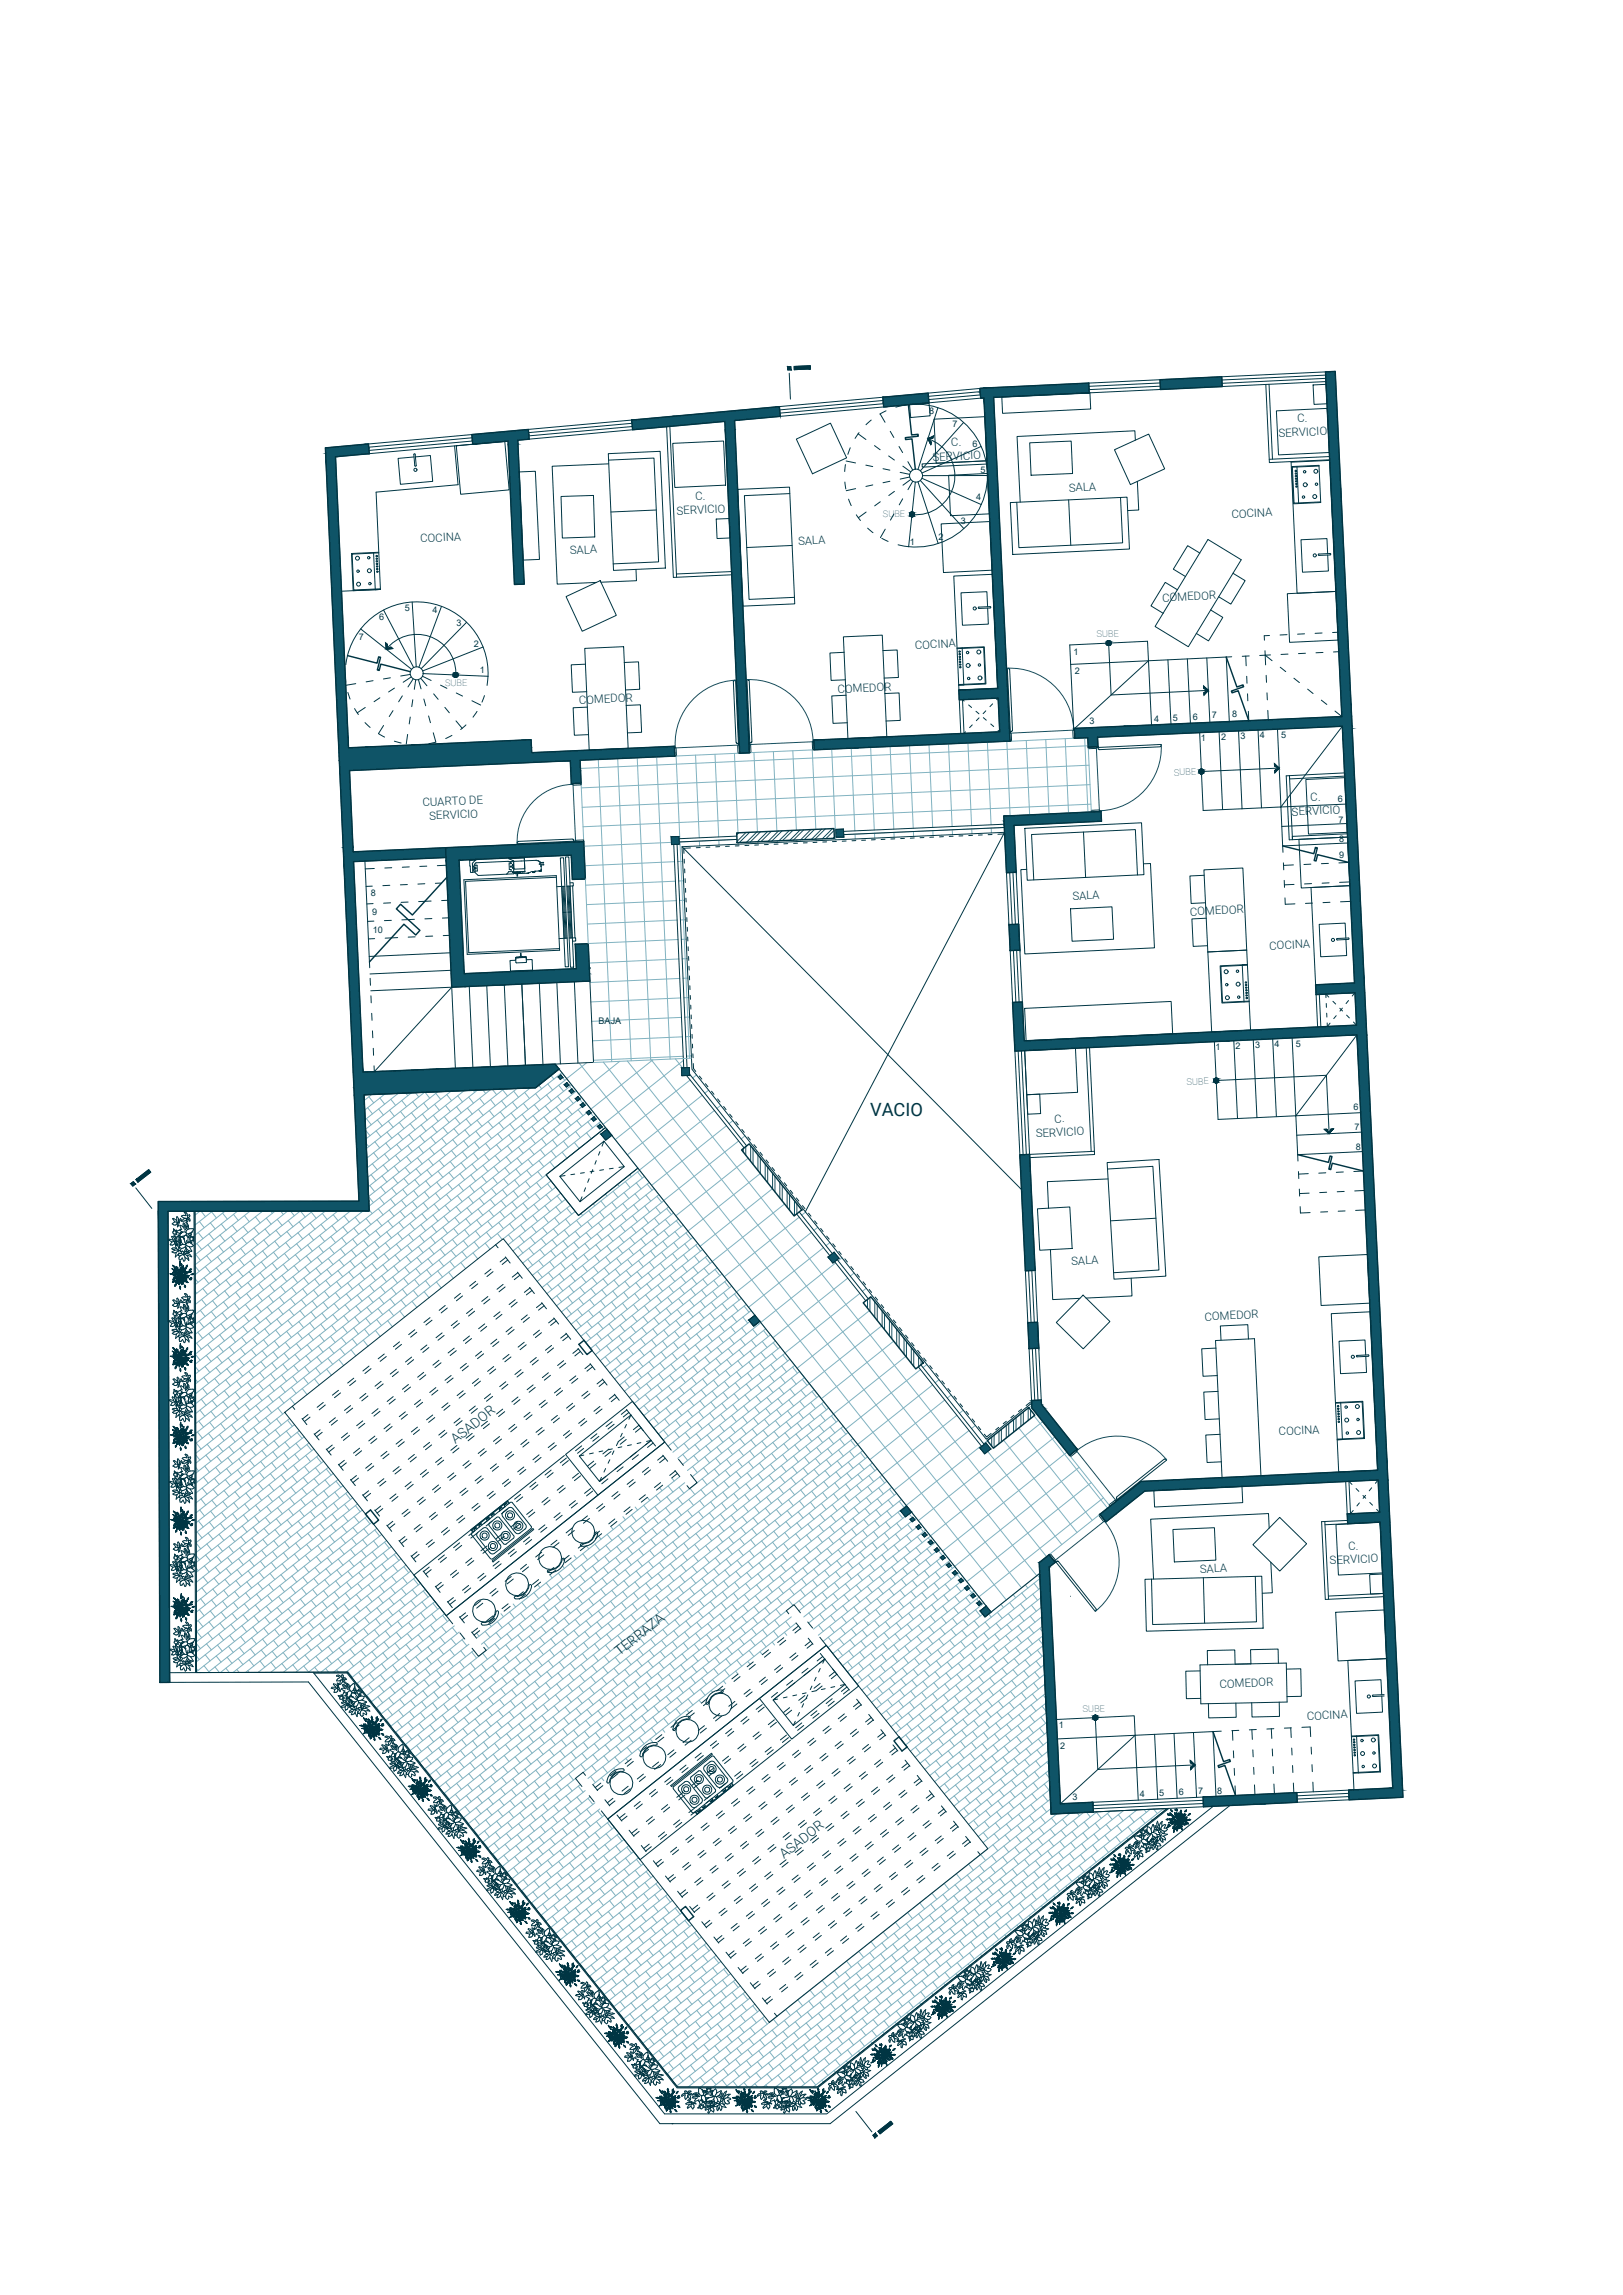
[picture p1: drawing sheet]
<svg xmlns="http://www.w3.org/2000/svg" width="1000mm" height="1414mm" viewBox="0 0 1000 1414" stroke-linecap="round" stroke-linejoin="round" font-family="sans-serif">
<defs><g id="words">
<text font-size="11.3" fill="#003543" x="536" y="688">VACIO</text>
<g font-size="8.4" fill="#003543">
<text x="281" y="890" transform="rotate(-39 281 890)">ASADOR</text>
<text x="382" y="1021" transform="rotate(-39 382 1021)">TERRAZA</text>
<text x="483" y="1146" transform="rotate(-39 483 1146)">ASADOR</text>
</g>
<g font-size="7" fill="#003543">
<text x="799" y="260" transform="rotate(-3 799 260)">C.</text>
<text x="788" y="269" transform="rotate(-3 788 269)">SERVICIO</text>
<text x="586" y="275" transform="rotate(-3 586 275)">C.</text>
<text x="575" y="284" transform="rotate(-3 575 284)">SERVICIO</text>
<text x="659" y="303" transform="rotate(-3 659 303)">SALA</text>
<text x="429" y="308" transform="rotate(-3 429 308)">C.</text>
<text x="417" y="317" transform="rotate(-3 417 317)">SERVICIO</text>
<text x="759" y="319" transform="rotate(-3 759 319)">COCINA</text>
<text x="259" y="334" transform="rotate(-3 259 334)">COCINA</text>
<text x="492" y="336" transform="rotate(-3 492 336)">SALA</text>
<text x="351" y="342" transform="rotate(-3 351 342)">SALA</text>
<text x="716" y="371" transform="rotate(-3 716 371)">COMEDOR</text>
<text x="564" y="400" transform="rotate(-3 564 400)">COCINA</text>
<text x="516" y="427" transform="rotate(-3 516 427)">COMEDOR</text>
<text x="357" y="434" transform="rotate(-3 357 434)">COMEDOR</text>
<text x="260" y="497" transform="rotate(-3 260 497)">CUARTO DE</text>
<text x="808" y="493" transform="rotate(-3 808 493)">C.</text>
<text x="796" y="502" transform="rotate(-3 796 502)">SERVICIO</text>
<text x="265" y="505" transform="rotate(-3 265 505)">SERVICIO</text>
<text x="661" y="555" transform="rotate(-3 661 555)">SALA</text>
<text x="733" y="564" transform="rotate(-3 733 564)">COMEDOR</text>
<text x="782" y="585" transform="rotate(-3 782 585)">COCINA</text>
<text x="650" y="692" transform="rotate(-3 650 692)">C.</text>
<text x="638" y="701" transform="rotate(-3 638 701)">SERVICIO</text>
<text x="660" y="779" transform="rotate(-3 660 779)">SALA</text>
<text x="742" y="814" transform="rotate(-3 742 814)">COMEDOR</text>
<text x="788" y="884" transform="rotate(-3 788 884)">COCINA</text>
<text x="831" y="955" transform="rotate(-3 831 955)">C.</text>
<text x="820" y="964" transform="rotate(-3 820 964)">SERVICIO</text>
<text x="740" y="969" transform="rotate(-3 740 969)">SALA</text>
<text x="752" y="1040" transform="rotate(-3 752 1040)">COMEDOR</text>
<text x="805" y="1060" transform="rotate(-3 805 1060)">COCINA</text>
</g>
<g font-size="5.6" fill="#003543">
<text x="573" y="255">8</text>
<text x="587" y="263">7</text>
<text x="599" y="275">6</text>
<text x="604" y="291">5</text>
<text x="601" y="308">4</text>
<text x="544" y="318">SUBE</text>
<text x="592" y="323">3</text>
<text x="561" y="336">1</text>
<text x="578" y="333">2</text>
<text x="250" y="377">5</text>
<text x="267" y="378">4</text>
<text x="234" y="382">6</text>
<text x="281" y="385">3</text>
<text x="221" y="394">7</text>
<text x="676" y="393" transform="rotate(-3 676 393)">SUBE</text>
<text x="292" y="398">2</text>
<text x="662" y="403">1</text>
<text x="296" y="414">1</text>
<text x="662" y="415">2</text>
<text x="274" y="422">SUBE</text>
<text x="735" y="443">6</text>
<text x="747" y="442">7</text>
<text x="759" y="442">8</text>
<text x="671" y="446">3</text>
<text x="711" y="445">4</text>
<text x="723" y="444">5</text>
<text x="752" y="456">2</text>
<text x="764" y="455">3</text>
<text x="776" y="455">4</text>
<text x="789" y="454">5</text>
<text x="740" y="457">1</text>
<text x="723" y="478" transform="rotate(-3 723 478)">SUBE</text>
<text x="824" y="494">6</text>
<text x="825" y="507">7</text>
<text x="825" y="519">8</text>
<text x="825" y="529">9</text>
<text x="228" y="552">8</text>
<text x="229" y="564">9</text>
<text x="230" y="575">10</text>
<text x="369" y="631">BAJA</text>
<text x="749" y="647">1</text>
<text x="761" y="646">2</text>
<text x="773" y="646">3</text>
<text x="785" y="645">4</text>
<text x="798" y="645">5</text>
<text x="731" y="669" transform="rotate(-3 731 669)">SUBE</text>
<text x="834" y="684">6</text>
<text x="835" y="696">7</text>
<text x="835" y="708">8</text>
<text x="667" y="1055" transform="rotate(-3 667 1055)">SUBE</text>
<text x="652" y="1065">1</text>
<text x="653" y="1077">2</text>
<text x="661" y="1109">3</text>
<text x="702" y="1107">4</text>
<text x="714" y="1106">5</text>
<text x="726" y="1106">6</text>
<text x="738" y="1106">7</text>
<text x="750" y="1105">8</text>
</g>
</g></defs>
<!-- layer: Losetas -->
<g fill="none" stroke="#80b2c0" stroke-width=".62">
<path d="M548 460l3 51M560 459l3 51M572 459l3 51M584 458l3 51M596 458l3 51M608 457l3 51M620 457l2 46M632 456l2 46M644 456l2 45M656 455l2 46M668 455l2 45M671 459l-313 14"/>
<path d="M369 468l8 186M381 467l8 187M393 467l8 186M405 466l8 186M417 466l2 51M429 465l2 51M441 465l2 51M453 464l2 49M465 464l2 49M477 463l2 49M489 463l2 48M501 462l2 49"/>
<path d="M513 461l2 56M525 461l2 51M537 460l2 51M671 471l-313 14M672 483l-313 14M672 495l-313 14M414 519l-54 2M419 519l6 133M431 518v3M443 518v3M454 517l-35 2M455 519v1"/>
<path d="M467 519v1M479 518v1M491 517v2M503 517v1M515 514h-1M527 514v3M539 513v3M551 513v3M563 512v3M575 512v3M587 511v3M599 511v3"/>
<path d="M611 510v3M619 510l-99 4M416 531l-56 2M421 531h-3M416 543l-55 2M417 555l-56 2M421 543h-3M422 555h-3M417 567l-55 2M418 579l-56 2M422 567h-3M423 579h-3"/>
<path d="M418 591l-55 2M423 591h-3M419 603l-55 2M419 615l-55 2M424 603h-3M424 615h-3M420 627l-55 2M420 639l-55 2M425 627h-3M425 639h-3M342 656l269 337M357 655l263 331"/>
<path d="M361 655l-241 191M372 654l258 324M382 654l-25 20M387 654l252 317M401 653l244 306M402 653l-39 31M416 652l5 6M421 651l-55 2M421 653l-49 40M426 651h-3M227 676l3 3M229 674l-5 4"/>
<path d="M234 677l3 3M237 674l-12 10M241 677l3 4M244 674h1M245 674l-20 16M248 678l3 4M250 673l1 2M254 673l-29 23M254 679l3 4M256 673l2 3M261 680l3 3M262 673l-37 29"/>
<path d="M262 673l3 4M269 674l3 3M270 673l-44 35M275 674l3 4M278 672l-52 42M282 675l3 4M286 672h.1M286 672l-60 47M289 676l3 4M292 672l1 1M294 672l-67 53M296 677l3 3"/>
<path d="M298 671l1 3M302 677l3 4M302 671l-75 60M303 671l3 3M309 678l3 4M310 672l3 3M311 671l-84 66 3 4M316 679l3 4M317 672l3 4M319 671l-92 72M323 680l2 4M323 673l3 4"/>
<path d="M327 670l-207 164M330 674l3 4M332 669l2 2M337 675l3 3M338 668l3 4M340 663l1 2M344 675l3 4M344 669l3 3M345 662h.1M346 661l-226 179M347 664l1 2M350 676l3 4"/>
<path d="M351 669l1 2M352 668l-231 185M354 673h.1M355 672l-234 187M356 678l-235 187M357 677l2 3M358 676l-1 1M361 680l-1 1M425 665l-46 37M429 662l-2 2M433 675l-46 37M437 672l-3 2"/>
<path d="M225 696l3 4M226 689l3 4M227 682l3 4M232 697l3 4M233 690l3 4M233 683l3 4M238 697l3 4M239 691l3 3M240 684l3 4M245 698l3 4M246 692l3 3M247 685l3 4"/>
<path d="M252 699l3 4M253 692l3 4M254 686l3 3M259 700l3 4M259 693l3 4M260 686l3 4M266 694l3 4M267 687l3 4M268 680l3 4M273 695l3 3M274 688l3 4M275 681l3 4"/>
<path d="M280 695l3 4M280 689l3 3M281 682l3 4M286 696l3 4M287 689l3 4M288 683l3 3M293 697l3 4M294 690l3 4M295 683l3 4M300 698l3 3M301 691l3 4M302 684l2 4"/>
<path d="M307 698l3 4M307 692l3 3M308 685l3 4M313 699l3 4M314 693l3 3M315 686l3 3M320 700l3 4M321 693l3 4M322 687l3 3M328 694l3 4M328 687l3 4M329 681l3 3"/>
<path d="M334 695l3 4M335 688l3 4M336 681l3 4M341 696l3 3M342 689l3 4M343 682l3 4M348 696l3 4M349 690l3 3M349 683l3 4M355 697l3 4M355 690l3 4M356 684l3 3"/>
<path d="M359 682l-238 189M361 698l3 4M362 686l-241 191M362 691l3 4M364 686l2 2M365 689l-244 194M367 687l-1 1M369 692l1 1M370 691l-249 198M371 694l1 2M440 684l-46 37M444 681l-2 2"/>
<path d="M448 694l-46 36M452 690l-3 2M459 700l-2 2M226 704l1 2M226 713h.1M229 717l3 4M230 710l3 4M231 703l3 4M236 718l3 4M237 711l3 4M238 704l3 4M243 718l3 4"/>
<path d="M244 712l3 4M244 705l3 4M250 719l3 4M250 713l3 3M251 706l3 4M257 713l3 4M258 707l3 3M264 714l3 4M265 707l3 4M265 701l3 3M271 715l3 4M271 708l3 4"/>
<path d="M272 701l3 4M277 716l3 3M278 709l3 4M279 702l3 4M284 716l3 4M285 710l3 3M286 703l3 4M291 717l3 4M292 710l3 4M292 704l3 3M298 718l3 4M298 711l3 4"/>
<path d="M299 704l3 4M304 719l3 3M305 712l3 4M306 705l3 4M311 719l3 4M312 713l3 4M313 706l3 4M319 714l3 3M319 707l3 4M325 714l3 4M326 708l3 3M327 701l3 4"/>
<path d="M332 715l3 4M333 708l3 4M334 702l3 3M339 716l3 4M340 709l3 4M340 702l3 4M346 710l3 4M347 703l3 4M354 704l3 4M455 703l-46 37M461 714l-45 35M467 709l-1 1"/>
<path d="M474 719h-1M228 730l3 4M229 724l3 3M234 738l3 4M235 731l3 4M235 724l3 4M241 739l3 3M241 732l3 4M242 725l3 4M247 739l3 4M248 733l3 4M249 726l3 4"/>
<path d="M255 734l3 3M256 727l3 4M256 720l3 4M262 734l3 4M262 728l3 3M263 721l3 4M268 735l3 4M269 728l3 4M270 722l3 3M275 736l3 4M276 729l3 4M277 722l3 4"/>
<path d="M282 737l3 3M283 730l3 4M283 723l3 4M289 737l3 4M289 731l3 3M290 724l3 4M295 738l3 4M296 731l3 4M297 725l3 3M302 739l3 4M303 732l3 4M304 725l3 4"/>
<path d="M309 740l3 3M310 733l3 4M310 726l3 4M316 734l3 4M317 727l3 4M318 720l3 4M323 734l3 4M324 728l3 4M325 721l3 4M330 735l3 4M331 729l3 3M331 722l3 4"/>
<path d="M337 724l-216 171M337 736l3 4M337 729l3 4M340 728l-219 173M343 731l-222 177M343 737l3 4M346 735l-36 28M349 739l-36 28M370 740l3 4M373 736l1 1M378 734l3 4M381 730l1 1"/>
<path d="M385 735l3 3M385 728l3 4M388 724l1 1M391 735l3 4M392 729l3 4M393 722l3 4M394 721l-72 57M397 725l-72 57M398 736l3 4M399 730l3 3M400 728l-72 58M403 732l-72 57"/>
<path d="M405 737l3 4M406 736l-72 57M409 740l-72 57M469 723l-117 93M476 732l-45 36M481 728v1M489 737l-1 1M122 759l3 4M123 753l3 3M123 746l-3 3M124 746l3 4M130 753l3 4"/>
<path d="M130 747l3 3M131 746l-11 9M136 754l3 4M137 747l3 4M138 746l-18 15M143 755l3 4M144 748l3 4M146 746l-26 21M150 756l3 3M151 749l3 4M154 746l-34 27M157 756l3 4"/>
<path d="M157 750l3 3M161 746v1M162 746l-42 33M163 757l3 4M164 750l3 4M167 746l1 1M169 746l-49 39M170 758l3 4M171 751l3 4M173 746l2 2M177 759l3 4M177 746l-57 45"/>
<path d="M178 752l3 4M179 746l2 3M184 760l3 3M184 753l3 4M185 746l-65 52M185 746l3 4M191 754l3 3M192 747l3 4M193 746l-73 57M198 754l3 4M199 748l3 3M200 746l-80 64"/>
<path d="M205 755l3 4M205 748l3 4M208 746l-88 70M211 756l3 4M212 749l3 4M216 746h.1M216 746l-96 76M218 757l3 3M219 750l3 4M222 746l1 1M224 746l-104 82M225 757l3 4"/>
<path d="M226 751l3 3M227 745l2 3M232 758l3 4M232 751l3 4M233 745l3 3M238 759l3 4M239 752l3 4M240 745l3 4M245 760l3 3M246 753l3 4M247 746l3 4M253 754l3 4"/>
<path d="M253 747l3 4M254 740l3 4M259 755l3 3M260 748l3 4M261 741l3 4M266 755l3 4M267 749l3 3M268 742l3 4M273 756l3 4M274 749l3 4M274 743l3 3M280 757l3 4"/>
<path d="M280 750l3 4M281 743l3 4M286 758l3 3M287 751l3 4M288 744l3 4M293 758l3 4M294 752l3 3M295 745l3 4M300 759l3 4M301 752l3 4M301 746l3 3M307 760l2 4"/>
<path d="M307 753l3 4M308 746l3 4M314 754l3 4M315 747l3 4M316 740l3 4M321 755l3 4M322 748l3 4M322 741l3 4M328 755l2 4M328 749l3 4M329 742l3 4M334 756l3 4"/>
<path d="M335 750l3 3M336 743l3 4M341 757l3 4M342 750l3 4M343 744l3 3M348 758l3 4M349 751l3 4M349 744l3 4M351 743l-35 28M354 746l-35 28M354 759l3 3M355 752l3 4"/>
<path d="M358 748l1 1M361 759l3 4M362 753l3 3M363 746l3 4M366 742l1 1M369 753l3 4M370 747l3 3M375 754l3 4M376 747l3 4M377 741l3 3M382 755l3 4M383 748l3 4"/>
<path d="M384 741l3 4M389 756l3 3M390 749l3 4M391 742l3 4M396 756l3 4M396 750l3 4M397 743l3 4M402 757l3 4M403 750l3 4M404 744l3 4M409 758l3 4M410 751l3 4"/>
<path d="M411 745l3 3M412 744l-72 57M415 747l-72 58M416 759l3 4M417 752l3 4M418 751l-72 57M421 755l-72 57M423 760l3 3M483 742l-44 35M492 750l-46 37M496 747l-2 2M500 759l-118 94"/>
<path d="M504 756l-2 2M121 773l3 4M121 766l3 4M127 774l3 3M128 767l3 4M129 760l3 4M134 774l3 4M135 768l3 3M136 761l3 4M141 775l3 4M142 768l3 4M142 762l3 3"/>
<path d="M148 776l3 4M148 769l3 4M149 762l3 4M154 777l3 3M155 770l3 4M156 763l3 4M161 777l3 4M162 771l3 3M163 764l3 4M168 778l3 4M169 771l3 4M169 765l3 3"/>
<path d="M175 779l2 4M175 772l3 4M176 766l3 3M181 780l3 4M182 773l3 4M183 766l3 4M189 774l3 4M190 767l3 4M190 760l3 4M196 775l2 3M196 768l3 4M197 761l3 4"/>
<path d="M202 775l3 4M203 769l3 3M204 762l3 4M209 776l3 4M210 769l3 4M211 763l3 3M216 777l3 4M217 770l2 4M217 763l3 4M222 778l3 3M223 771l3 4M224 764l3 4"/>
<path d="M229 778l3 4M230 772l3 3M231 765l3 4M236 779l3 4M237 772l3 4M238 766l3 3M243 780l3 4M243 773l3 4M244 767l3 3M250 774l3 4M251 767l3 4M252 761l3 3"/>
<path d="M257 775l3 4M258 768l3 4M259 761l3 4M264 776l3 3M264 769l3 4M265 762l3 4M270 776l3 4M271 770l3 3M272 763l3 4M277 777l3 4M278 770l3 4M279 764l3 3"/>
<path d="M284 778l3 4M285 771l3 4M286 764l2 4M291 772l3 4M292 765l3 4M299 766l3 4M313 761l3 3M319 768l3 4M320 762l3 3M325 776l3 3M326 769l3 4M327 762l3 4"/>
<path d="M332 777l3 3M333 770l3 4M333 763l3 4M339 777l3 4M339 771l3 3M340 764l3 4M345 778l3 4M346 771l3 4M347 765l3 3M352 779l3 4M353 772l3 4M354 765l3 4"/>
<path d="M359 780l3 3M360 773l3 4M360 766l3 4M366 774l3 3M367 767l3 4M368 760l3 4M373 774l3 4M374 768l3 3M375 761l3 4M380 775l3 4M381 768l3 4M381 762l3 3"/>
<path d="M387 776l3 4M387 769l3 4M388 762l3 4M393 777l3 3M394 770l3 4M395 763l3 4M400 778l3 3M401 771l3 4M402 764l3 4M407 778l3 4M408 772l3 3M408 765l3 4"/>
<path d="M414 779l3 4M414 772l3 4M415 766l3 3M420 780l3 4M421 773l3 4M422 766l3 4M427 762l-72 58M428 774l3 4M429 767l3 4M430 766l-72 57M433 770l-72 57M435 775l3 3"/>
<path d="M436 774l-72 57M439 777l-72 58M507 769l-46 36M511 766l-2 1M515 778l-118 94M519 775l-3 2M120 780l3 3M120 796l1 1M120 788l2 2M125 794l3 4M126 787l3 4M127 780l3 4"/>
<path d="M132 795l3 3M132 788l3 4M133 781l3 4M138 795l3 4M139 789l3 3M140 782l3 4M145 796l3 4M146 789l3 4M147 783l3 3M152 797l3 4M153 790l3 4M153 783l3 4"/>
<path d="M159 798l3 3M159 791l3 4M160 784l3 4M165 798l3 4M166 792l3 3M167 785l3 4M172 799l3 4M173 792l3 4M174 786l3 3M179 800l3 4M180 793l3 4M180 787l3 3"/>
<path d="M186 794l3 4M187 787l3 4M188 781l3 3M193 795l3 4M194 788l3 4M195 781l3 4M200 796l3 3M201 789l3 4M201 782l3 4M207 796l3 4M207 790l3 3M208 783l3 4"/>
<path d="M213 797l3 4M214 790l3 4M215 784l3 3M220 798l3 4M221 791l3 4M222 784l3 4M227 799l3 3M228 792l3 4M228 785l3 4M234 799l3 4M234 793l3 3M235 786l3 4"/>
<path d="M241 793l3 4M242 787l3 3M248 794l3 4M249 787l3 4M249 781l3 3M255 795l3 4M255 788l3 4M256 782l3 3M261 796l3 3M262 789l3 4M263 782l3 4M269 790l3 4"/>
<path d="M270 783l3 4M276 784l3 4M331 783l3 4M337 791l3 4M338 784l3 4M343 798l3 4M344 792l3 3M345 785l3 4M350 799l3 4M351 792l3 4M351 786l3 3M357 800l3 4"/>
<path d="M357 793l3 4M358 786l3 4M364 794l3 4M365 787l3 4M366 780l3 4M371 795l3 3M372 788l3 4M372 781l3 4M378 795l3 4M378 789l3 3M379 782l3 4M384 796l3 4"/>
<path d="M385 789l3 4M386 783l3 3M391 797l3 4M392 790l3 4M393 783l3 4M398 798l3 3M399 791l3 4M399 784l3 4M405 799l3 3M405 792l3 3M406 785l3 4M411 799l3 4"/>
<path d="M412 793l3 3M413 786l3 4M419 793l3 4M420 787l3 3M426 794l3 4M426 787l3 4M427 781l3 3M432 795l3 4M433 788l3 4M434 781l3 4M439 796l3 3M440 789l3 4"/>
<path d="M441 782l3 4M442 781l-72 57M445 785l-72 57M446 796l3 4M447 790l3 3M448 789l-72 57M451 792l-72 58M453 797l3 4M457 800l-72 57M522 787l-46 37M526 784l-2 2M530 797l-46 37"/>
<path d="M534 794l-3 2M123 814l3 4M123 807l3 4M124 801l3 3M129 815l3 4M130 808l3 4M131 801l3 4M136 816l3 3M137 809l3 4M138 802l3 4M143 816l3 4M144 810l3 3"/>
<path d="M144 803l3 4M150 817l3 4M150 810l3 4M151 804l3 3M156 818l3 4M157 811l3 4M158 804l3 4M163 819l3 3M164 812l3 4M165 805l3 4M170 819l3 4M171 813l3 3"/>
<path d="M171 806l3 4M177 813l3 4M178 807l3 3M184 814l3 4M185 808l3 3M186 801l3 4M191 815l3 4M192 808l3 4M192 802l3 3M198 816l3 4M198 809l3 4M199 802l3 4"/>
<path d="M204 817l3 3M205 810l3 4M206 803l3 4M211 817l3 4M212 811l3 3M213 804l3 4M218 818l3 4M219 811l3 4M219 805l3 3M225 819l3 4M225 812l3 4M226 805l3 4"/>
<path d="M231 820l3 3M232 813l3 4M233 806l3 4M239 814l3 3M240 807l3 4M240 800l3 4M246 808l3 3M247 801l3 4M254 802l3 3M349 806l3 4M355 813l3 4M356 807l3 3"/>
<path d="M362 814l3 4M363 807l3 4M363 801l3 3M369 815l3 4M369 808l3 4M370 801l3 4M375 816l3 3M376 809l3 4M377 802l3 4M382 816l3 4M383 810l3 3M384 803l3 4"/>
<path d="M389 817l3 4M390 810l3 4M390 804l3 3M396 818l3 4M396 811l3 4M397 804l3 4M402 819l3 4M403 812l3 4M404 805l3 4M409 820l3 3M410 813l3 3M411 806l3 4"/>
<path d="M417 814l3 3M417 807l3 4M418 800l3 4M423 814l3 4M424 808l3 3M425 801l3 4M430 815l3 4M431 808l3 4M432 802l3 3M437 816l3 4M438 809l3 4M438 802l3 4"/>
<path d="M444 817l2 3M444 810l3 4M445 803l3 4M450 817l3 4M451 811l3 3M452 804l3 4M457 818l3 4M458 811l3 4M459 805l3 3M460 804l-72 57M462 814l-68 54M463 807l-72 58"/>
<path d="M464 819l3 4M467 815l1 1M470 820l3 3M472 819l-72 57M536 807l-45 36M541 803l-1 1M543 817l-116 93M549 813h-1M120 834l3 4M121 828l3 3M122 821l3 4M127 835l3 4"/>
<path d="M128 828l3 4M129 822l3 3M134 836l3 4M135 829l3 4M135 822l3 4M141 837l3 3M141 830l3 4M142 823l3 4M147 837l3 4M148 831l3 3M149 824l3 4M154 838l3 4"/>
<path d="M155 831l3 4M156 825l3 3M161 839l3 4M162 832l3 4M162 825l3 4M168 840l3 3M168 833l3 4M169 826l3 4M175 834l3 3M176 827l3 4M177 820l3 4M182 834l3 4"/>
<path d="M183 828l3 4M183 821l3 4M189 835l3 4M189 829l3 3M190 822l3 4M195 836l3 4M196 829l3 4M197 823l3 3M202 837l3 4M203 830l3 4M204 823l3 4M209 838l3 3"/>
<path d="M210 831l3 4M210 824l3 4M216 832l3 3M217 825l3 4M224 826l3 3M361 821l3 4M367 828l3 4M368 822l3 3M373 836l3 4M374 829l3 4M375 822l3 4M380 837l3 3"/>
<path d="M380 830l3 4M381 823l3 4M386 837l3 4M387 831l3 3M388 824l3 4M393 838l3 4M394 831l3 4M395 825l3 3M400 839l3 4M401 832l3 4M402 825l2 4M407 840l3 4"/>
<path d="M407 833l3 4M408 826l3 4M414 834l3 4M415 827l3 4M416 820l3 4M421 835l3 3M422 828l3 4M423 821l2 4M428 835l3 4M428 829l3 3M429 822l3 4M434 836l3 4"/>
<path d="M435 829l3 4M436 823l3 3M441 837l3 4M442 830l3 4M443 823l3 4M448 838l3 3M449 831l3 4M449 824l3 4M455 838l3 4M455 832l3 3M456 825l3 4M461 839l3 4"/>
<path d="M462 832l3 4M463 826l3 3M468 840l3 4M469 833l3 4M470 826l3 4M475 822l-72 58M476 834l3 4M476 827l3 4M478 826l-72 57M481 830l-72 57M482 835l3 4M484 834l-72 57"/>
<path d="M487 837l-72 58M551 826l-45 36M556 822l-1 1M558 836l-305 243M564 831l-1 1M120 842l3 3M121 858h.1M121 850l1 2M125 855l3 4M126 849l3 3M126 842l3 4M132 856l3 4"/>
<path d="M132 849l3 4M133 843l3 3M138 857l3 4M139 850l3 4M140 843l3 4M145 858l3 3M146 851l3 4M147 844l3 4M152 858l3 4M153 852l3 3M153 845l3 4M158 859l3 4"/>
<path d="M159 852l3 4M160 846l3 3M165 860l3 4M166 853l3 4M167 846l3 4M173 854l3 4M174 847l3 4M174 840l3 4M180 855l2 3M180 848l3 4M181 841l3 4M186 855l3 4"/>
<path d="M187 849l3 4M188 842l3 4M194 850l3 3M195 843l3 4M201 844l3 3M379 843l3 4M385 851l3 4M386 844l3 4M391 858l3 4M392 852l3 3M392 845l3 4M398 859l3 4"/>
<path d="M398 852l3 4M399 846l3 3M404 860l3 4M405 853l3 4M406 846l3 4M412 854l3 4M413 847l3 4M413 841l3 3M419 855l3 4M419 848l3 4M420 841l3 4M425 856l3 3"/>
<path d="M426 849l3 4M427 842l3 4M432 856l3 4M433 850l3 3M434 843l3 4M439 857l3 4M440 850l3 4M440 844l3 3M446 858l3 4M446 851l3 4M447 844l3 4M452 859l3 3"/>
<path d="M453 852l3 4M454 845l3 4M459 859l3 4M460 853l3 3M461 846l3 4M467 853l3 4M467 847l3 3M473 854l3 4M474 847l3 4M475 841l3 3M480 855l3 4M481 848l3 4"/>
<path d="M482 841l3 4M487 856l3 4M488 849l3 4M488 842l3 4M490 841l-72 57M493 845l-72 57M494 857l3 3M494 850l3 4M496 849l-72 57M500 857l3 4M502 856l-261 208M505 860l-261 207"/>
<path d="M567 844l-46 37M571 841l-2 2M575 853l-307 244M579 850l-3 2M586 859l-2 2M122 876l3 3M123 869l3 4M124 862l3 4M129 876l3 4M130 870l3 3M131 863l3 4M136 877l3 4"/>
<path d="M137 870l3 4M137 864l3 3M143 878l3 4M143 871l3 4M144 864l3 4M149 879l3 3M150 872l3 4M151 865l3 4M156 879l3 4M157 873l3 3M158 866l3 4M164 873l3 4"/>
<path d="M164 867l3 3M170 874l3 4M171 867l3 4M172 861l3 3M175 870l-54 44M177 875l3 4M178 874l-57 46M179 861l3 4M181 878l-60 48M397 866l3 4M403 873l3 4M404 867l3 3"/>
<path d="M410 874l3 4M410 867l3 4M411 861l3 4M416 875l3 4M417 868l3 4M418 861l3 4M423 876l3 4M424 869l3 4M425 862l3 4M430 877l3 3M431 870l3 4M431 863l3 4"/>
<path d="M437 877l3 4M437 871l3 3M438 864l3 4M443 878l3 4M444 871l3 4M445 865l3 3M450 879l3 4M451 872l3 4M452 865l3 4M457 880l3 3M458 873l3 4M458 866l3 4"/>
<path d="M464 874l3 3M465 867l3 4M466 860l3 4M471 874l3 4M472 868l3 3M473 861l3 4M478 875l3 4M479 868l3 4M479 862l3 3M485 876l3 4M485 869l3 4M486 862l3 4"/>
<path d="M491 877l3 4M492 870l3 4M493 863l3 4M498 877l3 4M499 871l3 4M500 864l3 4M505 878l3 4M506 872l3 3M506 865l3 4M508 864l-261 207M511 867l-261 208M511 879l4 4"/>
<path d="M512 872l3 4M517 875l-261 207M518 880l3 4M520 879l-261 207M582 863l-46 36M590 872l-47 37M594 869l-3 2M601 878l-2 2M623 874l1 1M628 880l45 57M633 867v1M636 866l-2 1"/>
<path d="M637 872l45 57M643 876l-77 61M121 896l2 4M121 889l3 4M122 882l3 4M127 897l3 3M128 890l3 4M128 883l3 4M134 897l3 4M134 891l3 3M135 884l3 4M140 898l3 4"/>
<path d="M141 891l3 4M142 885l3 3M147 899l3 4M148 892l3 4M149 885l3 4M154 900l3 3M155 893l3 4M155 886l3 4M161 894l3 3M162 887l3 4M163 880l3 4M168 894l3 4"/>
<path d="M169 888l3 3M170 881l3 4M175 895l3 4M176 888l3 4M176 882l3 3M182 896l3 4M182 889l3 4M183 882l3 4M184 881l-63 51M187 885l-66 53M188 897l3 3M189 890l3 4"/>
<path d="M190 889l-69 55M193 893l-72 57M195 898l3 3M196 897l-75 59M409 881l3 4M415 889l3 3M416 882l3 4M421 896l3 4M422 889l3 4M422 883l3 3M428 897l2 4M428 890l3 4"/>
<path d="M429 883l3 4M434 898l3 3M435 891l3 4M436 884l3 4M441 898l3 4M442 892l3 3M443 885l3 4M448 899l3 4M449 892l2 4M449 886l3 3M454 900l3 4M455 893l3 4"/>
<path d="M456 886l3 4M462 894l3 4M463 887l3 4M464 880l3 4M469 895l3 3M470 888l3 4M470 881l3 4M475 895l3 4M476 889l3 3M477 882l3 4M482 896l3 4M483 889l3 4"/>
<path d="M484 883l3 3M489 897l3 4M490 890l3 4M491 884l3 3M496 898l3 4M496 891l3 4M497 884l3 4M502 899l3 3M503 892l3 4M504 885l3 4M509 899l3 4M510 893l3 3"/>
<path d="M511 886l3 4M517 893l3 4M518 887l2 3M523 882l-261 208M523 894l3 4M524 887l3 4M526 886l-261 208M530 895l3 4M532 894l-261 207M535 898l-261 207M597 881l-46 37M605 891l-47 36"/>
<path d="M608 888l-2 1M609 894l45 58M614 882l1 1M618 887l46 57M650 885l-77 61M658 895l-77 61M121 904l1 2M121 912l1 1M125 917l3 4M125 910l3 4M126 903l3 4M131 918l3 3"/>
<path d="M132 911l3 4M133 904l3 4M138 918l3 4M139 912l3 3M140 905l3 4M145 919l3 4M146 912l3 4M146 906l3 3M152 920l3 4M152 913l3 4M153 906l3 4M159 914l3 4"/>
<path d="M160 907l3 4M161 900l3 4M166 915l3 3M167 908l3 4M167 901l3 4M173 915l3 4M173 909l3 3M174 902l3 4M179 916l3 4M180 909l3 4M181 903l3 3M186 917l3 4"/>
<path d="M187 910l3 4M188 903l3 4M193 918l3 3M194 911l3 4M194 904l3 4M199 900l-78 63M200 919l3 3M200 912l3 4M201 905l3 4M202 904l-81 65M205 908l-84 67M206 919l3 4"/>
<path d="M207 913l3 3M208 912l-87 69M211 915l-90 72M214 919l-93 74M406 917l2 1M412 915l3 4M414 911l1 1M418 916l3 4M419 910l-125 99M422 913l-125 100M425 917l3 4M427 904l3 3"/>
<path d="M429 914h.1M432 918l3 4M433 911l3 4M433 904l3 4M439 919l3 3M439 912l3 4M440 905l3 4M445 919l3 4M446 913l3 3M447 906l3 4M453 913l3 4M454 907l3 3"/>
<path d="M460 914l3 4M460 907l3 4M461 901l3 3M466 915l3 4M467 908l3 4M468 901l3 4M473 916l3 3M474 909l3 4M475 902l3 4M480 916l3 4M481 910l3 3M481 903l3 4"/>
<path d="M487 917l3 4M487 910l3 4M488 904l3 3M493 918l3 4M494 911l3 4M495 905l3 3M500 919l3 3M501 912l3 4M502 905l3 4M507 920l3 3M508 913l3 4M508 906l3 4"/>
<path d="M514 914l3 3M515 907l3 4M516 900l3 4M521 914l3 4M522 908l3 3M523 901l3 4M528 915l3 4M529 908l3 4M529 902l3 3M535 916l3 4M535 909l3 4M536 902l3 4"/>
<path d="M538 901l-261 208M541 905l-261 207M541 917l3 3M542 910l3 4M544 909l-261 207M547 913l-261 207M548 917l3 4M550 916l-261 208M665 904l-77 61M672 913l-76 61M122 937l3 4M123 930l3 4"/>
<path d="M124 924l3 3M129 938l3 4M130 931l3 4M131 924l3 4M136 939l3 3M137 932l3 4M137 925l3 4M142 939l3 4M143 933l3 3M144 926l3 4M150 933l3 4M151 927l3 3"/>
<path d="M157 934l3 4M158 927l3 4M158 921l3 3M164 935l2 4M164 928l3 4M165 921l3 4M170 936l3 3M171 929l3 4M172 922l3 4M177 936l3 4M178 930l3 3M179 923l3 4"/>
<path d="M184 937l3 4M185 930l2 4M185 924l3 3M190 938l3 4M191 931l3 4M192 924l3 4M197 939l3 4M198 932l3 4M199 925l3 4M204 940l3 3M205 933l3 4M206 926l2 4"/>
<path d="M211 934l3 3M212 927l3 4M213 920l3 4M217 923l-96 76M218 934l3 4M219 928l3 3M220 927l-99 78M223 930l-102 82M225 935l3 4M226 934l-105 84M229 938l-108 86M382 939l3 4"/>
<path d="M384 934l1 2M389 933l3 4M391 928l2 2M396 934l3 4M397 927l3 4M399 922l1 2M403 935l3 4M403 928l3 4M404 921l3 4M409 936l3 3M410 929l3 4M411 922l3 4"/>
<path d="M416 936l3 4M417 930l3 4M418 923l3 4M423 937l3 4M424 931l3 3M424 924l3 3M430 938l3 4M430 931l3 4M431 925l3 3M436 939l3 4M437 932l3 4M438 925l3 4"/>
<path d="M443 940l3 3M444 933l3 4M445 926l3 4M451 934l3 3M451 927l3 4M452 920l3 4M457 934l3 4M458 928l3 3M459 921l3 4M464 935l3 4M465 928l3 4M466 922l3 3"/>
<path d="M471 936l3 4M472 929l3 4M472 922l3 4M478 937l3 3M478 930l3 4M479 923l3 4M484 937l3 4M485 931l3 3M486 924l3 4M491 938l3 4M492 931l3 4M493 925l3 3"/>
<path d="M498 939l3 4M499 932l3 4M499 926l3 3M505 940l3 4M505 933l3 4M506 926l3 4M512 934l3 4M513 927l3 4M514 920l3 4M519 935l3 3M520 928l3 4M520 921l3 4"/>
<path d="M526 935l3 4M526 929l3 3M527 922l3 4M532 936l3 4M533 929l3 4M534 923l3 3M539 937l3 4M540 930l3 4M541 923l3 4M546 938l3 3M547 931l3 4M547 924l3 4"/>
<path d="M553 920l-261 207M553 938l3 4M553 932l3 3M554 925l3 4M556 924l-261 207M558 934l-69 55M558 928l-260 207M559 939l3 4M560 933l2 2M562 937l-70 55M564 935l-1 1M567 939l-1 1"/>
<path d="M680 923l-77 61M121 958l2 3M121 951l3 3M121 944l3 4M127 958l3 4M127 951l3 4M128 945l3 3M133 959l3 4M134 952l3 4M135 945l3 4M140 960l3 3M141 953l3 4"/>
<path d="M142 946l3 4M148 954l3 3M148 947l3 4M149 940l3 4M154 954l3 4M155 948l3 3M156 941l3 4M161 955l3 4M162 948l3 4M163 942l3 3M168 956l3 4M169 949l3 4"/>
<path d="M169 942l3 4M175 957l3 3M175 950l3 4M176 943l3 4M181 957l3 4M182 951l3 3M183 944l3 4M188 958l3 4M189 951l3 4M190 945l3 3M195 959l3 4M196 952l3 4"/>
<path d="M196 945l3 4M202 960l3 4M202 953l3 4M203 946l3 4M209 954l3 4M210 947l3 4M211 940l3 4M216 955l3 3M217 948l3 4M217 941l3 4M223 955l3 4M223 949l3 3"/>
<path d="M224 942l3 4M229 956l3 4M230 949l3 4M231 943l3 3M232 942l-111 88M235 945l-107 85M236 957l3 4M237 950l3 4M238 949l-102 81M241 953l-97 77M243 958l3 3M244 957l-93 73"/>
<path d="M354 958l1 2M359 957l3 4M361 952l2 2M366 958l3 4M367 951l3 4M369 946l1 2M373 959l3 4M373 952l3 4M374 945l3 4M376 940l2 2M379 960l3 3M380 953l3 4"/>
<path d="M381 946l3 4M387 954l3 3M388 947l3 4M388 940l3 4M394 954l3 4M394 948l3 3M395 941l3 4M400 955l3 4M401 948l3 4M402 942l3 3M407 956l3 4M408 949l3 4"/>
<path d="M409 942l3 4M414 957l3 3M415 950l3 4M415 943l3 4M421 957l3 4M421 951l3 4M422 944l3 4M427 958l3 4M428 951l3 4M429 945l3 4M434 959l3 4M435 952l3 4"/>
<path d="M436 946l3 3M441 960l3 4M442 953l3 4M442 946l3 4M448 954l3 4M449 947l3 4M450 940l3 4M455 955l3 3M456 948l3 4M457 941l3 4M462 955l3 4M463 949l3 3"/>
<path d="M463 942l3 4M469 956l3 4M469 949l3 4M470 943l3 3M475 957l3 4M476 950l3 4M477 943l3 4M482 958l3 3M483 951l3 4M484 944l3 4M489 958l3 4M490 952l3 3"/>
<path d="M490 945l3 4M495 959l4 4M496 952l3 4M497 946l3 4M503 953l3 4M504 947l3 3M510 954l3 4M511 947l3 4M511 941l3 3M517 955l3 4M517 948l3 4M518 941l3 4"/>
<path d="M523 956l3 3M524 949l3 4M525 942l3 4M530 956l3 4M531 950l3 3M532 943l3 4M537 957l3 4M538 950l2 4M538 944l3 3M544 958l2 4M544 951l3 4M545 944l3 4"/>
<path d="M550 959l3 3M551 952l3 4M552 945l3 4M557 959l3 4M558 953l3 3M559 946l2 4M565 953l2 4M565 941l-70 55M565 947l3 3M567 941l2 3M570 943l-72 57M571 954l3 4"/>
<path d="M572 947l1 2M573 946l-72 58M575 951h.1M576 950l-72 57M577 956l-70 55M578 955l3 4M579 954l-1 1M580 960l-70 55M582 958h-1M121 966l1 2M121 974h.1M124 978l3 4"/>
<path d="M125 971l3 4M126 965l3 4M131 979l3 4M132 972l3 4M133 966l3 3M138 980l3 4M139 973l3 4M139 966l3 4M145 974l3 4M146 967l3 4M147 960l3 4M152 975l3 3"/>
<path d="M153 968l3 4M154 961l3 4M159 975l3 4M160 969l3 3M160 962l3 4M166 976l3 4M166 969l3 4M167 963l3 3M172 977l3 4M173 970l3 4M174 963l3 4M179 978l3 3"/>
<path d="M180 971l3 4M181 964l3 4M186 978l3 4M187 972l3 3M187 965l3 4M193 979l3 4M193 972l3 4M194 966l3 3M199 980l3 4M200 973l3 4M201 966l3 4M207 974l3 4"/>
<path d="M208 967l3 4M208 961l3 3M214 975l3 4M214 968l3 4M215 961l3 4M220 976l3 3M221 969l3 4M222 962l3 4M227 976l3 4M228 970l3 3M229 963l3 4M234 977l3 4"/>
<path d="M235 970l3 4M235 964l3 3M241 978l3 4M241 971l3 4M242 964l3 4M247 960l-88 70M247 979l3 3M248 972l3 4M249 965l3 4M250 964l-83 66M253 968l-78 62M254 979l3 4"/>
<path d="M255 973l3 3M256 972l-74 58M259 975l-69 55-3-4M262 979l-64 51M331 976l2 2M337 975l3 4M339 970l1 2M343 976l3 4M344 969l3 4M347 965l1 1M350 977l3 3M351 970l3 4"/>
<path d="M352 963l3 4M357 977l3 4M358 971l3 4M358 964l3 4M364 978l3 4M364 972l3 3M365 965l3 4M370 979l3 4M371 972l3 4M372 966l3 3M377 980l3 4M378 973l3 4"/>
<path d="M379 966l3 4M384 974l4 4M385 967l3 4M386 960l3 4M391 975l3 3M392 968l3 4M393 961l3 4M398 975l3 4M399 969l3 3M400 962l3 4M405 976l3 4M406 969l3 4"/>
<path d="M406 963l3 3M412 977l2 4M412 970l3 4M413 963l3 4M418 978l3 3M419 971l3 4M420 964l3 4M425 978l3 4M426 972l3 4M427 965l2 4M432 979l3 4M433 972l2 4"/>
<path d="M433 966l3 4M439 973l3 4M440 967l3 3M446 974l3 4M447 967l3 4M448 961l2 3M453 975l3 4M454 968l3 4M454 961l3 4M459 976l3 3M460 969l3 4M461 962l3 4"/>
<path d="M466 976l3 4M467 970l3 3M468 963l3 4M473 977l3 4M474 970l3 4M475 964l3 3M480 978l3 4M480 971l3 4M481 964l3 4M486 979l3 3M487 972l3 4M488 965l3 4"/>
<path d="M493 979l3 4M494 973l3 3M495 966l3 4M501 973l3 4M501 967l3 4M502 960l3 4M507 974l3 4M508 968l3 3M509 961l3 4M514 975l3 4M515 968l3 4M516 962l3 3"/>
<path d="M521 976l3 4M522 969l3 4M523 962l2 4M528 977l3 3M528 970l3 4M529 963l3 4M534 977l3 4M535 971l3 3M536 964l3 4M541 978l3 4M542 971l3 4M543 965l3 3"/>
<path d="M548 979l3 4M549 972l3 4M549 965l3 4M555 980l3 3M555 973l3 4M556 966l3 4M562 974l3 3M563 967l3 4M564 960l3 4M569 974l3 4M570 968l3 3M570 961l3 4"/>
<path d="M576 975l3 4M576 968l3 4M577 962l3 4M582 976l3 4M583 969l3 4M584 963h1M585 961l-72 58M586 965l1 1M588 965l-72 57M589 977l3 4M590 970l2 3M591 969l-72 57"/>
<path d="M592 975l-70 55M594 973l-1 1M595 979l-70 55M597 979l2 2M597 976l-1 1M632 976l1 2M637 975l3 4M639 970l2 2-101 81M641 978l-98 78M122 998l3 4M123 992l3 3M124 985l3 4"/>
<path d="M129 999l3 4M130 993l3 3M130 986l3 4M136 993l3 4M137 987l3 3M143 994l3 4M144 987l3 4M145 981l3 3M150 995l3 4M151 988l3 4M151 981l3 4M157 996l3 3"/>
<path d="M157 989l3 4M158 982l3 4M163 996l3 4M164 990l3 3M165 983l3 4M170 997l3 4M171 990l3 4M172 984l3 3M177 998l3 4M178 991l3 4M178 984l3 4M184 999l3 3"/>
<path d="M184 992l3 4M185 985l3 4M190 999l3 4M191 993l3 3M192 986l3 4M198 993l3 4M199 987l3 3M205 994l3 4M205 988l3 3M206 981l3 4M211 995l3 4M212 988l3 4"/>
<path d="M213 982l3 3M218 996l3 4M219 989l3 4M220 982l3 4M225 997l3 3M226 990l3 4M226 983l3 4M232 997l3 4M232 991l3 3M233 984l3 4M238 998l3 4M239 991l3 4"/>
<path d="M240 985l3 3M245 999l3 4M246 992l3 4M247 985l3 4M252 1000l3 3M253 993l3 4M253 986l3 4M259 994l3 3M260 987l3 4M261 980l3 4M265 983l-59 47M266 994l3 4"/>
<path d="M267 988l3 3M268 987l-55 43M271 990l-54 44M273 995l3 4M274 994l-54 43M277 998l-54 43M306 999l3 4M309 994l1 2M313 1000l3 4M314 993l3 4M316 988l2 2M321 994l3 4"/>
<path d="M322 987l2 4M324 983l1 1M327 995l3 3M328 988l3 4M329 981l3 4M334 995l3 4M335 989l3 3M336 982l3 4M341 996l3 4M342 989l3 4M343 983l3 3M348 997l3 4"/>
<path d="M348 990l3 4M349 983l3 4M354 998l3 3M355 991l3 4M356 984l3 4M361 999l3 3M362 992l3 4M363 985l3 4M368 999l3 4M369 993l3 3M369 986l3 4M375 993l3 4"/>
<path d="M376 987l3 3M382 994l3 4M383 987l3 4M384 981l3 3M389 995l3 4M390 988l3 4M390 981l3 4M396 996l3 3M396 989l3 4M397 982l3 4M402 996l3 4M403 990l3 3"/>
<path d="M404 983l3 4M409 997l3 4M410 990l3 4M411 984l3 3M416 998l3 4M417 991l3 4M417 984l3 4M423 999l3 3M423 992l3 4M424 985l3 4M429 1000l3 3M430 993l3 3"/>
<path d="M431 986l3 4M437 993l3 4M438 987l3 4M438 980l3 4M444 994l3 4M444 988l3 3M445 981l3 4M450 995l3 4M451 988l3 4M452 982l3 3M457 996l3 4M458 989l3 4"/>
<path d="M459 982l3 4M464 997l3 3M465 990l3 4M465 983l3 4M471 997l3 4M471 991l3 3M472 984l3 4M477 998l3 4M478 991l3 4M479 985l3 3M484 999l3 4M485 992l-126 100"/>
<path d="M486 985l3 4M488 996l-126 100M491 1000l-126 99M492 986l3 4M498 994l3 3M499 987l3 4M500 980l3 4M505 995l3 3M506 988l3 4M507 981l3 4M512 995l3 4M513 988l3 4"/>
<path d="M513 982l3 4M519 996l3 4M519 989l3 4M520 983l3 3M525 997l3 4M526 990l3 4M527 983l3 4M532 998l3 3M533 991l3 4M534 984l3 4M539 998l3 4M540 992l3 3"/>
<path d="M540 985l3 4M546 999l3 4M546 992l3 4M547 986l3 3M552 1000l3 4M553 993l3 4M554 986l3 4M560 994l3 4M561 987l3 4M561 980l3 4M567 995l3 3M567 988l3 4"/>
<path d="M568 981l3 4M573 995l3 4M574 989l3 3M575 982l3 4M580 996l3 4M581 989l3 4M582 983l3 4M587 997l3 4M588 990l3 4M588 984l3 3M594 998l3 4M594 991l3 4"/>
<path d="M595 984l3 4M600 999l3 3M600 980l-72 58M601 992l3 4M602 985l1 2M603 984l-72 57M604 988l1 1M606 994l-69 55M606 988l-72 57M607 999l3 4M609 994l2 2M615 993l3 4"/>
<path d="M617 988l1 2M621 994l3 4M622 987l3 4M624 982l2 2M628 995l3 4M629 988l3 4M630 981l3 4M635 996l3 3M636 989l3 4M636 982l3 4M641 984l-95 76M642 996v1"/>
<path d="M642 990l-93 74M642 996l-90 72M121 1013l3 3M121 1005l3 4M126 1019l3 4M127 1013l3 3M128 1006l3 4M134 1014l3 3M135 1007l3 4M136 1000l3 4M141 1014l3 4M142 1008l3 3"/>
<path d="M142 1001l3 4M147 1015l3 4M148 1008l3 4M149 1002l3 3M154 1016l3 4M155 1009l3 4M156 1002l3 4M161 1017l3 3M162 1010l3 4M163 1003l3 4M168 1017l3 4M169 1011l2 3"/>
<path d="M169 1004l3 4M174 1018l3 4M175 1011l3 4M176 1005l3 3M181 1019l3 4M182 1012l3 4M183 1005l3 4M188 1020l3 3M189 1013l3 4M190 1006l2 4M195 1014l3 3M196 1007l3 4"/>
<path d="M197 1000l3 4M202 1014l3 4M203 1008l3 3M204 1001l3 4M209 1015l3 4M210 1009l3 3M211 1002l2 4M216 1016l3 4M216 1009l3 4M217 1003l3 3M222 1017l3 4M223 1010l3 4"/>
<path d="M224 1003l3 4M229 1018l3 3M230 1011l3 4M231 1004l3 4M236 1018l3 4M237 1012l3 3M237 1005l3 4M243 1019l3 4M243 1012l3 4M244 1006l3 3M249 1020l3 4M250 1013l3 4"/>
<path d="M251 1006l3 4M257 1014l3 4M258 1007l3 4M258 1000l3 4M264 1015l3 3M264 1008l3 4M265 1001l3 4M270 1015l3 4M271 1009l3 3M272 1002l3 4M277 1016l3 4M278 1009l3 4"/>
<path d="M279 1003l3 3M280 1002l-54 43M283 1005l-54 44M284 1017l3 4M285 1010l3 4M286 1009l-54 43M289 1013l-54 43M291 1018l3 4M292 1017l-54 43M294 1006l1 2M297 1019l3 3M298 1012l3 4"/>
<path d="M299 1005l3 4M302 1001l1 1M304 1019l3 4M305 1013l3 3M306 1006l3 4M312 1013l3 4M312 1007l3 3M318 1014l3 4M319 1007l3 4M320 1001l3 3M325 1015l3 4M326 1008l3 4"/>
<path d="M327 1001l3 4M332 1016l3 3M333 1009l3 4M333 1002l3 4M339 1016l3 4M339 1010l3 3M340 1003l3 4M345 1017l3 4M346 1010l3 4M347 1004l3 3M352 1018l3 4M353 1011l3 4"/>
<path d="M354 1004l3 4M359 1019l3 3M360 1012l3 4M360 1005l3 4M366 1020l3 3M366 1013l3 4M367 1006l3 4M373 1014l3 3M374 1007l3 4M375 1000l3 4M380 1014l3 4M381 1008l3 3"/>
<path d="M381 1001l3 4M387 1015l3 4M387 1008l3 4M388 1002l3 3M393 1016l3 4M394 1009l3 4M395 1002l3 4M400 1017l3 3M401 1010l3 4M402 1003l3 4M407 1017l3 4M408 1011l3 3"/>
<path d="M408 1004l3 4M414 1018l3 4M414 1011l3 4M415 1005l3 3M420 1019l3 4M421 1012l3 4M422 1005l3 4M427 1020l3 3M428 1013l3 4M429 1006l3 4M435 1014l3 3M435 1007l3 4"/>
<path d="M436 1000l3 4M441 1015l3 3M442 1008l3 4M443 1001l3 4M448 1015l3 4M449 1009l3 3M450 1002l3 4M455 1016l3 4M456 1009l3 4M456 1003l3 3M462 1017l3 4M462 1010l3 4"/>
<path d="M463 1003l3 4M468 1018l2 1M469 1011l3 4M470 1004l3 4M476 1012l1 1M477 1005l3 4M483 1006l2 2M504 1001l3 4M510 1009l3 4M511 1002l3 4M516 1016l3 4M517 1010l3 3"/>
<path d="M518 1003l3 4M523 1017l3 4M524 1010l3 4M525 1004l3 3M530 1018l3 4M531 1011l3 4M531 1004l3 4M537 1019l3 3M537 1012l3 4M538 1005l3 4M543 1019l3 4M544 1013l3 3"/>
<path d="M545 1006l3 4M551 1013l3 4M552 1007l3 3M558 1014l3 4M558 1007l3 4M559 1001l3 3M564 1015l3 4M565 1008l3 4M566 1001l3 4M571 1016l3 3M572 1009l3 4M573 1002l3 4"/>
<path d="M578 1016l3 4M579 1010l3 3M579 1003l3 4M585 1017l3 4M585 1011l3 3M586 1004l3 4M591 1018l3 4M592 1011l3 4M593 1005l3 3M598 1019l3 4M599 1012l3 4M600 1005l3 4"/>
<path d="M605 1020l3 3M606 1013l3 4M606 1006l3 4M612 1014l3 3M613 1007l3 4M614 1000l3 4M619 1014l3 4M620 1008l3 3M621 1001l3 4M626 1015l3 4M627 1008l3 4M627 1002l3 3"/>
<path d="M633 1016l2 4M633 1009l3 4M634 1002l3 4M639 1017l3 3M640 1010l3 3M641 1003l1 2M642 1002l-87 69M643 1008l-85 67M643 1014l-82 65M643 1020l-79 63M121 1020l2 2M121 1028l1 1"/>
<path d="M126 1026l3 4M132 1027l3 3M133 1020l3 4M139 1028l2 2M140 1021l3 4M146 1029l1 1M147 1022l3 4M153 1029l1 1M153 1023l3 3M159 1030h1M160 1023l3 4M167 1024l3 4"/>
<path d="M174 1025l3 4M180 1026l3 3M194 1027l2 3M195 1020l3 4M201 1028l1 2M201 1021l3 4M207 1029l2 1M208 1022l3 4M214 1030l3 3M215 1023l3 4M220 1037l3 4M221 1030l3 4"/>
<path d="M222 1024l3 3M227 1038l3 4M228 1031l3 4M228 1024l3 4M234 1039l3 3M234 1032l3 4M235 1025l3 4M240 1039l3 4M241 1033l3 3M242 1026l3 4M248 1033l3 4M249 1027l3 3"/>
<path d="M255 1034l3 4M255 1027l3 4M256 1021l3 3M261 1035l3 4M262 1028l3 4M263 1021l3 4M268 1036l3 3M269 1029l3 4M270 1022l3 4M275 1036l3 4M276 1030l3 3M276 1023l3 4"/>
<path d="M282 1037l3 4M282 1030l3 4M283 1024l3 3M288 1038l3 4M289 1031l3 4M290 1025l3 3M295 1039l3 4M296 1032l3 4M297 1025l3 4M302 1040l3 3M303 1033l3 4M303 1026l3 4"/>
<path d="M309 1034l3 3M310 1027l3 4M311 1020l3 4M316 1034l3 4M317 1028l3 3M318 1021l3 4M323 1035l3 4M324 1028l3 4M324 1022l3 3M330 1036l3 4M330 1029l3 4M331 1022l3 4"/>
<path d="M336 1037l3 3M337 1030l3 4M338 1023l3 4M343 1037l3 4M344 1031l3 3M345 1024l3 4M350 1038l3 4M351 1031l3 4M351 1025l3 3M357 1039l3 4M357 1032l3 4M358 1025l3 4"/>
<path d="M363 1040l3 3M364 1033l3 4M365 1026l3 4M371 1034l3 4M372 1027l3 4M372 1020l3 4M378 1035l3 3M378 1028l3 4M379 1021l3 4M384 1035l3 4M385 1029l3 3M386 1022l3 4"/>
<path d="M391 1036l3 4M392 1029l3 4M393 1023l3 3M398 1037l3 4M399 1030l3 4M399 1023l3 4M405 1038l3 3M405 1031l3 4M406 1024l3 4M411 1038l3 4M412 1032l3 3M413 1025l3 4"/>
<path d="M418 1039l3 4M419 1032l3 4M420 1026l3 3M425 1040l3 4M426 1033l3 4M426 1026l3 4M432 1034l3 4M433 1027l3 4M434 1021l3 3M439 1035l3 3M440 1028l3 4M441 1021l3 4"/>
<path d="M446 1036l1 1M447 1029l3 4M447 1022l3 4M453 1030l2 1M454 1023l3 4M461 1024l1 1M522 1024l3 4M528 1031l3 4M529 1025l3 3M534 1039l3 4M535 1032l3 4M536 1025l3 4"/>
<path d="M541 1040l3 3M542 1033l3 4M543 1026l2 4M548 1034l3 3M549 1027l3 4M550 1020l3 4M555 1034l3 4M556 1028l3 3M557 1021l3 4M562 1035l3 4M563 1028l3 4M564 1022l2 3"/>
<path d="M569 1036l3 4M569 1029l4 4M570 1022l3 4M575 1037l3 3M576 1030l3 4M577 1023l3 4M582 1037l3 4M583 1031l3 3M584 1024l3 4M589 1038l3 4M590 1032l3 3M590 1025l3 4"/>
<path d="M596 1039l3 4M596 1032l3 4M597 1026l3 3M602 1040l3 4M603 1033l3 4M604 1026l3 4M610 1034l3 4M611 1027l3 4M611 1020l3 4M617 1035l3 3M617 1028l3 4M618 1021l3 4"/>
<path d="M623 1035l3 4M624 1029l3 3M625 1022l3 4M630 1036l3 4M631 1029l3 4M632 1023l3 3M637 1037l3 4M638 1030l3 4M638 1023l3 4M643 1026l-76 60M644 1032l-74 58M644 1038h.1"/>
<path d="M644 1037l-71 57M226 1045l3 3M232 1052l3 4M233 1045l3 4M238 1060l3 3M239 1053l3 4M240 1046l3 4M246 1054l3 3M246 1047l3 4M247 1040l3 4M252 1054l3 4M253 1048l3 3"/>
<path d="M254 1041l3 4M259 1055l3 4M260 1048l3 4M261 1042l3 3M266 1056l3 4M267 1049l3 4M267 1042l3 4M273 1057l3 3M273 1050l3 4M274 1043l3 4M279 1057l3 4M280 1051l3 3"/>
<path d="M281 1044l3 4M286 1058l3 4M287 1051l3 4M288 1045l3 4M293 1059l3 4M294 1052l3 4M294 1046l3 3M300 1060l2 4M300 1053l3 4M301 1046l3 4M307 1054l3 4M308 1047l3 4"/>
<path d="M309 1040l3 4M314 1055l3 3M315 1048l3 4M315 1041l3 4M321 1055l2 4M321 1049l3 3M322 1042l3 4M327 1056l3 4M328 1049l3 4M329 1043l3 3M334 1057l3 4M335 1050l3 4"/>
<path d="M336 1043l3 4M341 1058l3 3M342 1051l3 4M342 1044l3 4M348 1058l3 4M348 1052l3 3M349 1045l3 4M354 1059l3 4M355 1052l3 4M356 1046l3 3M361 1060l3 4M362 1053l3 4"/>
<path d="M363 1046l3 4M368 1054l4 4M369 1047l3 4M370 1041l3 3M375 1055l3 4M376 1048l3 4M377 1041l3 4M382 1056l3 3M383 1049l3 4M384 1042l3 4M389 1056l3 4M389 1050l4 3"/>
<path d="M390 1043l3 4M396 1057l2 4M396 1050l3 4M397 1044l3 3M402 1058l3 4M403 1051l3 4M404 1044l3 4M409 1059l3 3M410 1052l3 4M411 1045l2 4M416 1059l1 2M417 1053l2 3"/>
<path d="M417 1046l3 4M423 1053l2 2M424 1047l3 3M431 1047l1 2M432 1041l2 3M438 1041l1 2M540 1046l3 4M546 1054l3 4M547 1047l3 4M548 1040l3 4M553 1055l3 3M554 1048l3 4"/>
<path d="M554 1041l3 4M560 1055l3 4M560 1049l3 3M561 1042l3 4M566 1056l3 4M567 1049l3 4M568 1043l3 3M573 1057l3 4M574 1050l3 4M575 1043l3 4M580 1058l3 3M581 1051l3 4"/>
<path d="M581 1044l3 4M587 1058l3 4M587 1052l3 4M588 1045l3 4M593 1059l3 4M594 1053l3 3M595 1046l3 3M601 1053l3 4M602 1047l3 3M608 1054l3 4M608 1047l3 4M609 1041l3 3"/>
<path d="M614 1055l3 4M615 1048l3 4M616 1041l3 4M621 1056l3 3M622 1049l3 4M623 1042l3 4M628 1056l3 4M629 1050l3 3M629 1043l3 4M635 1057l3 4M635 1050l3 4M636 1044l3 3"/>
<path d="M641 1058l3 4M642 1051l3 3M643 1044l1 2M644 1043l-68 55M645 1049l-66 52M645 1055l-63 50M244 1067l3 4M245 1060l3 4M250 1075l3 3M251 1068l3 4M252 1061l3 4M257 1075l3 4"/>
<path d="M257 1069l4 3M258 1062l3 4M263 1076l3 4M264 1069l3 4M265 1063l3 3M270 1077l3 4M271 1070l3 4M272 1063l3 4M277 1078l3 3M278 1071l3 4M279 1064l3 4M284 1078l3 4"/>
<path d="M285 1072l2 3M285 1065l3 4M290 1079l3 4M291 1072l3 4M292 1066l3 4M298 1073l3 4M299 1067l3 3M305 1074l3 4M306 1067l2 4M306 1061l3 3M311 1075l3 4M312 1068l3 4"/>
<path d="M313 1061l3 4M318 1076l3 3M319 1069l3 4M320 1062l3 4M325 1076l3 4M326 1070l3 3M327 1063l2 4M332 1077l3 4M332 1070l3 4M333 1064l3 3M338 1078l3 4M339 1071l3 4"/>
<path d="M340 1064l3 4M345 1079l3 3M346 1072l3 4M347 1065l3 4M352 1079l3 4M353 1073l3 3M353 1066l3 4M359 1073l3 4M360 1067l3 3M366 1074l3 4M367 1067l3 4M368 1061l3 4"/>
<path d="M373 1075l3 4M374 1068l3 4M374 1062l3 3M380 1076l3 4M380 1069l3 4M381 1062l3 4M386 1077l3 3M387 1070l3 4M388 1063l3 4M393 1077l2 2M394 1071l3 3M395 1064l3 4"/>
<path d="M401 1071l1 2M401 1065l3 3M408 1065l2 2M552 1061l3 4M558 1069l3 4M559 1062l3 4M564 1076l3 4M565 1070l3 3M566 1063l3 4M571 1077l3 4M572 1070l3 4M572 1064l3 3"/>
<path d="M578 1078l3 4M578 1071l3 4M579 1064l3 4M584 1079l3 3M585 1072l3 4M586 1065l3 4M591 1079l3 4M592 1073l3 4M593 1066l3 4M599 1074l3 3M599 1067l3 4M600 1060l3 4"/>
<path d="M605 1074l3 4M606 1068l3 3M607 1061l3 4M612 1075l3 4M613 1068l3 4M614 1062l3 3M619 1076l3 4M620 1069l3 4M620 1062l3 4M626 1077l3 3M626 1070l3 4M627 1063l3 4"/>
<path d="M632 1077l3 4M633 1071l3 3M634 1064l3 4M639 1078l3 4M640 1071l3 4M641 1065l3 3M645 1061l-60 48M645 1067l-57 46M646 1073l-55 43M646 1079h.1M646 1079l-52 41M256 1082l3 4"/>
<path d="M262 1090l3 3M263 1083l3 4M268 1097l3 4M269 1090l3 4M269 1084l3 3M275 1098l3 4M275 1091l3 4M276 1084l3 4M281 1099l3 3M282 1092l3 4M283 1085l3 4M288 1099l3 4"/>
<path d="M289 1093l3 3M290 1086l3 4M296 1093l3 4M296 1087l3 4M297 1080l3 4M302 1094l3 4M303 1088l3 3M304 1081l3 4M309 1095l3 4M310 1088l3 4M311 1082l3 3M316 1096l3 4"/>
<path d="M317 1089l3 4M317 1082l3 4M323 1097l3 3M323 1090l3 4M324 1083l3 4M329 1097l3 4M330 1091l3 3M331 1084l3 4M336 1098l3 4M337 1091l3 4M338 1085l3 3M343 1099l3 4"/>
<path d="M344 1092l3 4M344 1085l3 4M350 1100l3 3M350 1093l3 4M351 1086l3 4M355 1096l-54 43M358 1099l-55 43M358 1087l3 4M359 1080l3 4M364 1094l3 4M365 1088l3 3M365 1081l3 4"/>
<path d="M371 1095l1 2M371 1088l3 4M372 1082l3 4M378 1089l1 2M379 1083l3 3M386 1083l1 2M570 1084l3 4M576 1091l3 4M577 1085l3 3M582 1099l3 4M583 1092l3 4M584 1085l3 4"/>
<path d="M589 1100l3 3M590 1093l3 4M590 1086l3 4M596 1094l3 4M597 1087l3 4M598 1080l3 4M603 1095l3 3M604 1088l3 4M605 1081l3 4M610 1095l3 4M611 1089l3 3M611 1082l3 4"/>
<path d="M616 1096l3 4M617 1089l3 4M618 1083l3 3M623 1097l3 4M624 1090l3 4M625 1083l3 4M630 1098l3 3M631 1091l3 4M632 1084l3 4M637 1098l3 4M638 1092l2 3M638 1085l3 4"/>
<path d="M643 1099l3 4M644 1092l3 3M645 1086l1 1M646 1085l-49 39M646 1091l-46 37M647 1097l-44 34M274 1105l3 3M280 1112l3 4M281 1105l3 4M286 1120l3 3M287 1113l3 4M287 1106l3 4"/>
<path d="M293 1114l3 3M294 1107l3 4M295 1100l3 4M300 1115l3 3M301 1108l3 4M302 1101l3 4M307 1115l3 4M308 1109l3 3M308 1102l3 4M314 1116l3 4M314 1109l3 4M315 1103l3 3"/>
<path d="M320 1117l3 4M321 1110l3 4M322 1103l3 4M327 1118l3 3M328 1111l3 4M329 1104l3 4M334 1118l3 4M335 1112l3 3M335 1105l3 4M341 1119l3 4M341 1112l3 4M342 1106l3 3"/>
<path d="M347 1120l3 4M348 1113l3 4M349 1106l3 4M355 1114l3 4M356 1107l3 4M356 1100l3 4M361 1103l-55 43M362 1115l3 3M362 1108l3 4M364 1107l-55 43M367 1111l-55 43M368 1115l3 4"/>
<path d="M370 1114l-55 43M373 1118l-55 43M588 1106l3 4M594 1114l3 4M595 1107l3 4M595 1100l3 4M601 1115l3 4M601 1108l3 4M602 1101l3 4M607 1115l3 4M608 1109l3 4M609 1102l3 4"/>
<path d="M614 1116l3 4M615 1110l3 3M616 1103l3 4M621 1117l3 4M622 1110l3 4M622 1104l3 3M628 1118l3 4M628 1111l3 4M629 1104l3 4M634 1119l3 3M635 1112l3 4M636 1105l3 4"/>
<path d="M641 1119l3 4M642 1113l3 3M643 1106l3 4M647 1102l-41 33M647 1108l-223 178M648 1114l-216 172M651 1117l-212 169M658 1117v1M660 1117l-213 169M664 1117l1 2M668 1117l-213 169M670 1117l2 2"/>
<path d="M676 1117l3 3M676 1116l-213 170M682 1117l3 4M684 1116l-214 170M689 1118l3 4M692 1115l-214 171M696 1119l3 4M699 1115l1 1M701 1115l-215 171M703 1120l3 3M705 1115l1 2M709 1115l-215 171"/>
<path d="M711 1115l2 2M718 1115l-1-1-216 172M292 1127l3 4M293 1120l3 4M298 1135l3 3M299 1128l3 4M299 1121l3 4M305 1136l2 3M305 1129l3 4M306 1122l3 4M311 1136l3 4M312 1130l3 3"/>
<path d="M313 1123l3 4M318 1137l3 4M319 1130l3 4M320 1124l3 3M325 1138l3 4M326 1131l2 4M326 1124l3 4M331 1139l4 3M332 1132l3 4M333 1125l3 4M338 1139l3 4M339 1133l3 3"/>
<path d="M340 1126l3 4M346 1133l3 4M347 1127l3 3M352 1134l4 4M353 1127l3 4M354 1121l3 3M359 1135l3 4M360 1128l3 4M361 1121l3 4M366 1136l3 3M367 1129l3 4M368 1122l3 4"/>
<path d="M373 1136l3 4M373 1130l3 3M374 1123l3 4M376 1122l-55 43M379 1126l-55 43M379 1137l3 4M380 1131l3 3M382 1130l-55 43M384 1133l-54 43M386 1138l3 4M388 1137l-55 43M600 1122l3 3"/>
<path d="M606 1129l3 4M607 1122l3 4M608 1139v1M612 1137l3 3M613 1130l3 4M613 1123l3 4M619 1137l3 4M619 1131l3 3M620 1124l3 4M625 1138l3 4M626 1131l3 4M627 1125l3 3"/>
<path d="M632 1139l3 4M633 1132l3 4M634 1125l3 4M639 1140l3 3M640 1133l3 4M640 1126l3 4M646 1134l3 3M647 1127l3 4M648 1120l3 4M653 1134l3 4M654 1128l3 3M655 1121l3 4"/>
<path d="M660 1135l3 4M661 1128l3 4M661 1122l3 3M667 1136l3 4M667 1129l3 4M668 1122l3 4M673 1137l3 3M674 1130l3 4M675 1123l3 4M680 1138l3 3M681 1131l3 4M682 1124l3 4"/>
<path d="M687 1138l1 1M688 1132l3 3M688 1125l3 4M694 1132l1 1M695 1126l3 3M702 1126l1 1M709 1120l1 1M304 1142l3 4M310 1150l3 4M311 1143l2 4M316 1157l3 4M316 1151l3 3"/>
<path d="M317 1144l3 4M322 1158l3 4M323 1151l3 4M324 1145l3 3M329 1159l3 4M330 1152l3 4M331 1145l3 4M336 1160l3 3M337 1153l3 4M337 1146l3 4M343 1154l3 3M344 1147l3 4"/>
<path d="M345 1140l3 4M350 1154l3 4M351 1148l3 3M352 1141l3 4M357 1155l3 4M358 1148l3 4M358 1142l3 3M364 1156l3 4M364 1149l3 4M365 1142l3 4M370 1157l3 3M371 1150l3 4"/>
<path d="M372 1143l3 4M377 1157l3 4M378 1151l3 3M379 1144l3 4M384 1158l3 4M385 1152l3 3M385 1145l3 4M390 1141l-54 43M391 1159l3 4M391 1152l3 4M392 1146l3 3M393 1145l-54 43"/>
<path d="M396 1148l-54 43M397 1160l3 4M398 1153l3 4M399 1152l-54 43M402 1156l-54 43M405 1160l-54 43M586 1157h.1M589 1154l3 4M593 1151h.1M596 1155l3 4M597 1148l3 4M601 1145h.1"/>
<path d="M603 1156l3 4M604 1149l3 4M604 1143l3 3M610 1157l3 3M610 1150l3 4M611 1143l3 4M616 1158l3 3M617 1151l3 4M618 1144l3 4M623 1158l3 4M624 1152l3 3M625 1145l3 4"/>
<path d="M630 1159l3 4M631 1152l3 4M631 1146l3 3M637 1160l3 4M637 1153l3 4M638 1146l3 4M644 1154l3 4M645 1147l3 4M646 1140l3 4M651 1155l3 3M652 1148l3 4M652 1141l3 4"/>
<path d="M658 1155l3 4M658 1149l3 3M659 1142l3 4M664 1156l1 1M665 1149l3 4M666 1143l3 3M672 1150l1 1M673 1143l3 4M679 1144l1 1M322 1165l3 4M328 1172l3 4M328 1166l3 3"/>
<path d="M334 1180l3 4M334 1173l3 4M335 1166l3 4M341 1174l3 4M342 1167l3 4M343 1160l3 4M348 1175l3 3M349 1168l3 4M349 1161l3 4M355 1175l3 4M355 1169l3 3M356 1162l3 4"/>
<path d="M361 1176l3 4M362 1169l3 4M363 1163l3 3M368 1177l3 4M369 1170l3 4M370 1163l3 4M375 1178l3 3M376 1171l3 4M376 1164l3 4M382 1178l3 4M382 1172l3 4M383 1165l3 4"/>
<path d="M388 1179l3 4M389 1173l3 3M390 1166l3 4M396 1173l3 4M397 1167l3 3M403 1174l3 4M403 1167l3 4M404 1161l3 3M408 1163l-54 43M409 1175l3 4M410 1168l3 4M411 1167l-54 43"/>
<path d="M414 1171l-54 43M416 1176l3 3M417 1175l-54 43M420 1178l-54 43M559 1178l3 4M563 1175h.1M566 1179l3 4M567 1172l3 4M571 1169h.1M573 1180l3 4M574 1173l3 4M574 1166l3 4"/>
<path d="M578 1163h.1M580 1174l3 4M581 1167l3 4M582 1160l3 4M587 1175l3 3M588 1168l3 4M589 1161l3 4M594 1175l3 4M595 1169l3 3M595 1162l3 4M600 1176l3 4M601 1169l3 4"/>
<path d="M602 1163l3 3M607 1177l3 4M608 1170l3 4M609 1164l3 3M614 1178l3 4M615 1171l3 4M616 1164l3 4M621 1179l3 3M621 1172l3 4M622 1165l3 4M627 1179l3 4M628 1173l3 3"/>
<path d="M629 1166l3 4M635 1173l3 4M636 1167l3 3M642 1174l1 1M643 1167l2 4M643 1161l3 3M649 1168l1 1M650 1161l3 4M657 1162l1 1M340 1187l3 4M340 1181l3 3M346 1195l3 4"/>
<path d="M346 1188l3 4M347 1181l3 4M352 1196l3 3M353 1189l3 4M354 1182l3 4M359 1196l3 4M360 1190l3 3M361 1183l3 4M366 1197l3 4M367 1190l3 4M367 1184l3 3M373 1198l3 4"/>
<path d="M373 1191l3 4M374 1184l3 4M379 1199l3 3M380 1192l3 4M381 1185l3 4M386 1199l3 4M387 1193l3 4M388 1186l3 4M394 1194l3 3M394 1187l3 4M395 1180l3 4M400 1194l3 4"/>
<path d="M401 1188l3 3M402 1181l3 4M407 1195l3 4M408 1188l3 4M409 1182l3 3M414 1196l3 4M415 1189l3 4M415 1182l3 4M421 1197l2 3M421 1190l3 4M422 1183l3 4M423 1182l-54 43"/>
<path d="M426 1186l-54 43M427 1197l3 4M428 1191l3 3M429 1190l-54 43M432 1193l-54 43M434 1198l3 4M435 1197l-54 43M533 1199h.1M537 1196l3 4M540 1193h.1M543 1197l3 4M544 1190l3 4"/>
<path d="M548 1187h.1M550 1198l3 4M551 1191l3 4M552 1184l3 4M555 1181h.1M557 1199l3 3M558 1192l3 4M558 1185l3 4M564 1199l3 4M564 1193l3 3M565 1186l3 4M571 1193l3 4"/>
<path d="M572 1187l3 3M578 1194l3 4M579 1187l3 4M579 1181l3 3M585 1195l3 4M585 1188l3 4M586 1181l3 4M591 1196l3 3M592 1189l3 4M593 1182l3 4M598 1196l3 4M599 1190l3 3"/>
<path d="M600 1183l3 4M605 1197l3 4M606 1190l3 4M606 1184l3 4M612 1198l1 1M612 1191l3 4M613 1185l3 3M619 1192l1 1M620 1185l3 4M627 1186l1 1M634 1180l1 1M352 1202l3 4"/>
<path d="M357 1210l3 4M358 1203l3 4M363 1217l3 4M364 1211l3 3M365 1204l3 4M370 1218l3 4M371 1211l3 4M372 1205l3 3M377 1219l3 4M378 1212l3 4M378 1205l3 4M384 1220l3 3"/>
<path d="M384 1213l3 4M385 1206l3 4M391 1214l3 4M392 1207l3 4M393 1200l3 4M398 1215l3 3M399 1208l3 4M400 1201l2 4M405 1215l3 4M405 1209l3 3M406 1202l3 4M411 1216l3 4"/>
<path d="M412 1209l3 4M413 1203l3 3M418 1217l3 4M419 1210l3 4M420 1203l3 4M425 1218l3 3M426 1211l3 4M426 1204l3 4M432 1218l3 4M432 1212l3 3M433 1205l3 4M438 1201l-54 43"/>
<path d="M438 1219l3 4M439 1212l3 4M440 1206l3 3M441 1205l-54 43M444 1208l-54 43M445 1220l3 4M446 1213l3 4M447 1212l-54 43M450 1216l-54 43M453 1220l-54 43M510 1217h.1M514 1214l3 4"/>
<path d="M518 1211h.1M521 1215l3 4M522 1208l3 4M525 1205h.1M528 1216l3 3M528 1209l3 4M529 1202l3 4M534 1216l3 4M535 1210l3 3M536 1203l3 4M541 1217l3 4M542 1210l3 4"/>
<path d="M543 1204l3 4M548 1218l3 4M549 1211l3 4M549 1205l3 3M555 1219l3 4M555 1212l3 4M556 1205l3 4M561 1220l3 3M562 1213l3 4M563 1206l3 4M569 1214l3 3M570 1207l3 4"/>
<path d="M570 1200l3 4M576 1214l3 4M576 1208l3 3M577 1201l3 4M582 1215l3 4M583 1208l3 4M584 1202l3 3M589 1216l1 1M590 1209l3 4M591 1202l3 4M597 1210l1 1M597 1203l3 4"/>
<path d="M604 1204l1 1M369 1225l3 4M375 1232l3 4M376 1226l3 3M381 1240l3 4M382 1233l3 4M383 1226l3 4M389 1234l3 4M390 1227l3 4M390 1220l3 4M396 1235l3 4M396 1228l3 4"/>
<path d="M397 1221l3 4M402 1236l3 3M403 1229l3 4M404 1222l3 4M409 1236l3 4M410 1230l3 3M411 1223l3 4M416 1237l3 4M417 1230l3 4M417 1224l3 3M423 1238l3 4M423 1231l3 4"/>
<path d="M424 1224l3 4M429 1239l3 3M430 1232l3 4M431 1225l3 4M436 1239l3 4M437 1233l3 3M438 1226l3 4M444 1233l3 4M444 1227l3 3M450 1234l3 4M451 1227l3 4M452 1221l3 3"/>
<path d="M456 1223l-54 43M457 1235l3 4M458 1228l3 4M459 1227l-54 43M462 1231l-54 43M464 1236l3 3M465 1235l-54 43M468 1238l-54 43M484 1238l3 4M488 1235h.1M491 1239l3 4M492 1232l3 4"/>
<path d="M495 1229h.1M498 1240l3 3M498 1233l3 4M499 1226l3 4M503 1223h.1M505 1234l3 3M506 1227l3 4M507 1220l3 4M512 1234l3 4M513 1228l3 3M513 1221l3 4M519 1235l3 4"/>
<path d="M519 1228l3 4M520 1222l3 3M525 1236l3 4M526 1229l3 4M527 1222l3 4M532 1237l3 3M533 1230l3 4M534 1223l3 4M539 1238l3 3M540 1231l3 3M540 1224l3 4M546 1238l3 4"/>
<path d="M546 1232l3 3M547 1225l3 4M552 1239l3 4M553 1232l3 4M554 1226l3 3M559 1240l1 1M560 1233l3 4M561 1226l3 4M567 1234l1 1M567 1227l3 4M568 1220l3 4M574 1228l1 1"/>
<path d="M575 1221l3 4M582 1222v1M387 1247l3 4M388 1241l3 3M393 1255l3 4M394 1248l3 4M395 1242l3 3M400 1256l3 4M401 1249l3 4M402 1242l3 4M407 1257l3 3M408 1250l3 4"/>
<path d="M408 1243l3 4M414 1257l3 4M414 1251l3 3M415 1244l3 4M420 1258l3 4M421 1251l3 4M422 1245l3 3M427 1259l3 4M428 1252l3 4M429 1245l3 4M434 1260l3 3M435 1253l3 4"/>
<path d="M435 1246l3 4M441 1254l3 3M442 1247l3 4M443 1240l3 4M448 1254l3 4M449 1248l3 3M450 1241l3 4M455 1255l3 4M456 1248l3 4M456 1242l3 3M462 1256l3 4M462 1249l3 4"/>
<path d="M463 1242l3 4M468 1257l3 3M469 1250l3 4M470 1243l3 4M471 1242l-54 43M475 1258l3 3M476 1251l3 4M477 1244l3 4M480 1241h.1M482 1258l3 4M483 1252l3 3M483 1245l3 4"/>
<path d="M489 1259l3 4M489 1252l3 4M490 1246l3 3M495 1260l3 4M496 1253l3 4M497 1246l3 4M503 1254l3 4M504 1247l3 4M504 1240l3 4M510 1255l3 3M510 1248l3 4M511 1241l3 4"/>
<path d="M516 1255l3 4M517 1249l3 3M518 1242l3 4M523 1256l3 4M524 1249l3 4M525 1243l3 3M530 1257l3 4M531 1250l3 4M531 1243l3 4M537 1258v1M537 1251l3 4M538 1244l3 4"/>
<path d="M544 1252l1 1M545 1245l3 4M552 1246v1M399 1263l3 3M405 1270l3 4M406 1263l3 4M411 1278l3 3M412 1271l3 4M413 1264l3 4M418 1278l3 4M419 1272l3 3M420 1265l3 4"/>
<path d="M425 1279l3 4M426 1272l2 4M426 1266l3 3M431 1280l3 4M432 1273l3 4M433 1266l3 4M439 1274l3 4M440 1267l3 4M441 1260l3 4M446 1275l3 3M447 1268l3 4M447 1261l3 4"/>
<path d="M452 1275l3 4M453 1269l3 3M454 1262l3 4M459 1276l3 4M460 1269l3 4M461 1263l3 3M466 1277l3 4M467 1270l3 4M468 1263l3 4M473 1278l3 3M473 1271l3 4M474 1264l3 4"/>
<path d="M479 1279l3 3M480 1272l3 4M481 1265l3 4M486 1279l3 4M487 1273l3 3M488 1266l3 4M494 1273l3 4M494 1267l3 3M500 1274l3 4M501 1267l3 4M502 1261l3 3M507 1275l3 4"/>
<path d="M508 1268l3 4M509 1261l3 4M514 1276l1 1M515 1269l3 4M516 1262l2 4M521 1270l1 1M522 1263l3 4M529 1264l1 1M417 1285l1 1M438 1281l3 3M445 1281l3 4M452 1282l3 4"/>
<path d="M458 1283l3 3M465 1284l2 2M472 1284l1 2M479 1285v1M493 1280l3 4M500 1281l3 4M506 1282l1 1"/>
</g>
<!-- layer: Muro Calidad -->
<g fill="#0f5467" stroke="#0f5467" stroke-width=".62">
<path d="M817 229h6z"/>
<path d="M715 234l38-2v2z"/>
<path d="M627 238l44-2v2z"/>
<path d="M715 238h38l-25 1z"/>
<path d="M544 245l28-3v3z"/>
<path d="M604 245h2z"/>
<path d="M478 251h2z"/>
<path d="M544 248h28l-25 3z"/>
<path d="M323 265h3z"/>
<path d="M390 265h2z"/>
<path d="M225 274h2z"/>
<path d="M291 274h2z"/>
<path d="M313 274h6l4 86z"/>
<path d="M591 430h24l-24 1z"/>
<path d="M662 454h8z"/>
<path d="M322 456h5z"/>
<path d="M411 460h5z"/>
<path d="M670 455h6l1 5z"/>
<path d="M502 457h120l-93 4z"/>
<path d="M447 265h6l9 199z"/>
<path d="M352 475h6v8z"/>
<path d="M619 503l59-3 1 3z"/>
<path d="M275 522l85-3v3z"/>
<path d="M218 525l57-3v3z"/>
<path d="M619 509h6l1 28z"/>
<path d="M352 528h8l1 13z"/>
<path d="M622 570h6z"/>
<path d="M354 582l8-1z"/>
<path d="M622 570h6v15z"/>
<path d="M278 607h33l-33 1z"/>
<path d="M811 612h24l-24 1z"/>
<path d="M624 618l6-1z"/>
<path d="M625 641h133l-133 7z"/>
<path d="M269 659l73-3 2 3z"/>
<path d="M628 712h6z"/>
<path d="M628 712h6l4 71z"/>
<path d="M633 815h6z"/>
<path d="M633 815h6l1 16z"/>
<path d="M636 863h6z"/>
<path d="M636 867h8l20 26z"/>
<path d="M696 919h9l-18 14z"/>
<path d="M830 938h20l-20 1z"/>
<path d="M641 963l6-5 3 5z"/>
<path d="M98 746h6l1 291z"/>
<path d="M741 1107l58-3v3z"/>
<path d="M831 1103h33l1 4z"/>
<path d="M741 1110h58l-19 1z"/>
<path d="M647 1111h26l1 5z"/>
<path d="M602 988l2-2 1 2z"/>
<path d="M602 988h3z"/>
<path d="M510 774l4-3 2 3z"/>
<path d="M510 774h6l1 1z"/>
<path d="M604 892l4-3 2 3z"/>
<path d="M604 892h6l1 1z"/>
<path d="M420 658h5z"/>
<path d="M420 658h5v5z"/>
<path d="M414 516l4-1z"/>
<path d="M414 516h4l1 4z"/>
<path d="M515 511h5z"/>
<path d="M515 511h5v5z"/>
<path d="M461 813l4-3 3 3z"/>
<path d="M461 813h7v1z"/>
<path d="M555 931l4-3 2 3z"/>
<path d="M555 931h6l1 1z"/>
<path d="M370 699l4-3 2 3z"/>
<path d="M370 699h6h1z"/>
<path d="M604 992l4-3 2 3z"/>
<path d="M604 992h6l1 1z"/>
<path d="M598 983l2-1 1 1z"/>
<path d="M598 983h3z"/>
<path d="M595 978l1-1 1 1z"/>
<path d="M595 978l2 1z"/>
<path d="M591 974l1-2 1 2z"/>
<path d="M591 974h3z"/>
<path d="M587 969l2-1 1 1z"/>
<path d="M587 969h3z"/>
<path d="M583 964l2-1 1 1z"/>
<path d="M583 964l3 1z"/>
<path d="M580 959l1-1 1 1z"/>
<path d="M580 959l2 1z"/>
<path d="M576 955l1-1 1 1z"/>
<path d="M576 955h3z"/>
<path d="M572 950l2-1 1 1z"/>
<path d="M572 950h3z"/>
<path d="M568 945l2-1 1 1z"/>
<path d="M568 945l3 1z"/>
<path d="M565 941l1-2 1 2z"/>
<path d="M565 941h2z"/>
<path d="M561 936l1-1 1 1z"/>
<path d="M561 936h3z"/>
<path d="M368 694l2-1 1 1z"/>
<path d="M368 694h3z"/>
<path d="M365 689l1-1 1 1z"/>
<path d="M365 689l2 1z"/>
<path d="M361 685l2-1 1 1z"/>
<path d="M361 685l3 1z"/>
<path d="M358 681l1-2 1 2z"/>
<path d="M358 681h2z"/>
<path d="M355 677l1-1 1 1z"/>
<path d="M355 677h2z"/>
<path d="M351 672l1-1 1 1z"/>
<path d="M351 672h3z"/>
<path d="M348 668l1-1 1 1z"/>
<path d="M348 668l3 1z"/>
<path d="M344 664l2-2 1 2z"/>
<path d="M344 664h3z"/>
<path d="M715 234l38 4v-4zM715 234l38 4h-38z"/>
<path d="M627 238l44 1v-1zM606 239l21-1 44 1z"/>
<path d="M715 238v1h13zM715 239h13l-13 1z"/>
<path d="M606 239h65zM604 239h67z"/>
<path d="M604 239l67 3v-3zM604 239l67 3h-67z"/>
<path d="M604 242l8 3 59-3zM604 242l8 3h-8z"/>
<path d="M604 245h8zM604 245h8z"/>
<path d="M544 245l28 3v-3zM544 245l28 3h-28z"/>
<path d="M544 248l1 3h2zM545 251h2z"/>
<path d="M478 251l3 6-1-6zM414 257l64-6 3 6z"/>
<path d="M414 257l42 2 25-2zM389 259l25-2 42 2z"/>
<path d="M389 259h67zM389 259h64z"/>
<path d="M389 259l64 1v-1zM389 259l64 1h-64z"/>
<path d="M447 260l6 5v-5zM447 260l6 5h-6z"/>
<path d="M389 260l3 5 55-5zM389 260l3 5h-2z"/>
<path d="M323 265l3 3v-3zM291 268l32-3 3 3z"/>
<path d="M291 268l35 3v-3zM291 268l35 3h-35z"/>
<path d="M291 271h28h7zM291 271h28h-28z"/>
<path d="M291 271l28 1v-1zM291 271l28 1h-28z"/>
<path d="M313 272l6 2v-2zM313 272l6 2h-6z"/>
<path d="M291 272l2 2 20-2zM291 272l2 2h-2z"/>
<path d="M225 274l2 2v-2zM201 276l24-2 2 2z"/>
<path d="M201 276l27 3-1-3zM201 276l27 3h-27z"/>
<path d="M201 279l6 2 21-2zM201 279l6 2h-6z"/>
<path d="M313 274l4 86h6zM317 360h6z"/>
<path d="M606 245l15 179-9-179zM606 245l15 179h-6z"/>
<path d="M615 424l6 1v-1zM591 425l24-1 6 1z"/>
<path d="M591 425l30 5v-5zM591 425l30 5h-30z"/>
<path d="M615 430l6 1v-1zM615 430l6 1h-6z"/>
<path d="M817 229l16 212-10-212zM817 229l16 212h-6z"/>
<path d="M827 441l6 6v-6zM692 447l135-6 6 6z"/>
<path d="M827 447l6 2v-2zM827 447l6 2h-6z"/>
<path d="M692 447l105 2 30-2zM662 449l30-2 105 2z"/>
<path d="M615 431l7 20-1-20zM615 431l7 20h-6z"/>
<path d="M662 449l14 5 121-5zM662 449l14 5h-14z"/>
<path d="M662 454h14zM662 454h14z"/>
<path d="M670 454l6 1zM670 454l6 1z"/>
<path d="M616 451l6 5v-5zM501 456l115-5 6 5z"/>
<path d="M501 456l121 1v-1zM501 456l121 1h-120z"/>
<path d="M670 455l1 5h6zM671 460h6z"/>
<path d="M322 456l5 4v-4zM225 460l97-4 5 4z"/>
<path d="M201 281l14 179-8-179zM201 281l14 179h-6z"/>
<path d="M502 457v4h27zM502 461h27l-27 1z"/>
<path d="M225 460l103 1-1-1zM215 461l10-1 103 1z"/>
<path d="M209 460l6 1v-1zM209 460l6 1h-6z"/>
<path d="M411 460l5 4v-4zM328 464l83-4 5 4z"/>
<path d="M209 461l119 3v-3zM209 461l119 3h-119z"/>
<path d="M447 265l9 199h6zM456 464h6z"/>
<path d="M209 464l207 2v-2zM209 464l207 2h-207z"/>
<path d="M209 466l148 2 59-2zM209 466l148 2h-148z"/>
<path d="M209 468l148 1zM209 468l148 1z"/>
<path d="M351 469l7 6-1-6zM351 469l7 6h-6z"/>
<path d="M209 469l6 6 136-6zM209 469l6 6h-6z"/>
<path d="M352 475v8h6zM352 483h6z"/>
<path d="M619 503l60 3v-3zM619 503l60 3h-60z"/>
<path d="M619 506l6 3 54-3zM619 506l6 3h-6z"/>
<path d="M209 475l8 47-2-47zM209 475l8 47h-6z"/>
<path d="M275 522l85 3v-3zM275 522l85 3h-85z"/>
<path d="M211 522l7 3-1-3zM211 522l7 3h-6z"/>
<path d="M275 525l85 2v-2zM275 525l85 2h-85z"/>
<path d="M212 525l63 2v-2zM212 525l63 2h-63z"/>
<path d="M352 527l8 1v-1zM352 527l8 1h-8z"/>
<path d="M275 527l45 1 32-1zM275 527l45 1h-45z"/>
<path d="M212 527l63 1v-1zM212 527l63 1h-63z"/>
<path d="M275 528l8 2 37-2zM275 528l8 2h-8z"/>
<path d="M212 528l26 2 37-2zM212 528l26 2h-26z"/>
<path d="M212 530l6 1 20-1zM212 530l6 1h-6z"/>
<path d="M619 509l1 28h6zM620 537h6z"/>
<path d="M352 528l1 13h8zM353 541h8z"/>
<path d="M622 570v15h6zM622 585h6z"/>
<path d="M354 582l9 15-1-15zM354 582l9 15h-8z"/>
<path d="M355 597l8 3v-3zM286 600l69-3 8 3z"/>
<path d="M275 530l11 70-3-70zM275 530l11 70h-8z"/>
<path d="M278 600l86 4-1-4zM278 600l86 4h-86z"/>
<path d="M827 449l14 157-8-157zM827 449l14 157h-6z"/>
<path d="M835 606l6 1v-1zM811 607l24-1 6 1z"/>
<path d="M278 604l33 3 53-3zM278 604l33 3h-33z"/>
<path d="M811 607l30 5v-5zM811 607l30 5h-30z"/>
<path d="M835 612l7 20-1-20zM835 612l7 20h-6z"/>
<path d="M836 632l6 6v-6zM710 638l126-6 6 6z"/>
<path d="M710 638l48 3 78-3zM631 641l79-3 48 3z"/>
<path d="M624 618l7 23-1-23zM624 618l7 23h-6z"/>
<path d="M269 659l73 2 2-2zM224 661l45-2 73 2z"/>
<path d="M212 531l12 130-6-130zM212 531l12 130h-6z"/>
<path d="M218 661l112 9 12-9zM218 661l112 9h-112z"/>
<path d="M218 670l6 5 106-5zM218 670l6 5h-6z"/>
<path d="M218 675l9 65-3-65zM218 675l9 65h-6z"/>
<path d="M221 740h6zM98 740h129z"/>
<path d="M98 740l129 6v-6zM98 740l129 6h-129z"/>
<path d="M98 746h129zM98 746h6z"/>
<path d="M628 712l4 71h6zM632 783h6z"/>
<path d="M633 815l1 16h6zM634 831h6z"/>
<path d="M636 863l6 2v-2zM636 863l6 2h-6z"/>
<path d="M636 865l8 2-2-2zM636 865l8 2h-8z"/>
<path d="M636 867l20 26h8zM656 893h8l-5 4z"/>
<path d="M836 638l19 268-13-268zM836 638l19 268h-6z"/>
<path d="M849 906l6 6v-6zM723 912l126-6 6 6z"/>
<path d="M723 912l107 1 19-1zM703 913l20-1 107 1z"/>
<path d="M703 913l2 6 125-6zM696 919l7-6 2 6z"/>
<path d="M849 912l7 20-1-20zM849 912l7 20h-6z"/>
<path d="M850 932l6 1v-1zM830 933l20-1 6 1z"/>
<path d="M678 933h9l9-14zM678 933h9l-5 5z"/>
<path d="M830 933l26 5v-5zM830 933l26 5h-26z"/>
<path d="M641 963h9zM641 963h9z"/>
<path d="M640 963l7 2 3-2zM640 963l7 2h-6z"/>
<path d="M98 746l1 291h6zM99 1037h6z"/>
<path d="M850 938l14 164-8-164zM850 938l14 164h-6z"/>
<path d="M858 1102l6 1v-1zM831 1103l27-1 6 1z"/>
<path d="M831 1103v4h34zM831 1107h34l-34 2z"/>
<path d="M741 1107l58 3v-3zM741 1107l58 3h-58z"/>
<path d="M741 1110l1 1h38zM742 1111h38l-38 2z"/>
<path d="M673 1110v1v-1zM653 1111l20-1v1z"/>
<path d="M641 965l12 146-6-146zM641 965l12 146h-6z"/>
<path d="M647 1111l1 5h26zM648 1116h26l-26 2z"/>
<path d="M602 988h3zM602 988h3l-2 1z"/>
<path d="M510 774l1 1h6zM511 775h6l-4 3z"/>
<path d="M604 892v1h7zM604 893h7l-4 3z"/>
<path d="M420 658v5h5zM420 663h5z"/>
<path d="M414 516v4h5zM414 520h5z"/>
<path d="M515 511v5h5zM515 516h5z"/>
<path d="M461 813l1 1h6zM462 814h6l-4 3z"/>
<path d="M555 931l1 1h6zM556 932h6l-4 3z"/>
<path d="M370 699h1h6zM371 699h6l-4 3z"/>
<path d="M604 992l1 1h6zM605 993h6l-4 3z"/>
<path d="M598 983h3zM598 983h3l-1 2z"/>
<path d="M595 978l2 1zM595 979h2l-1 1z"/>
<path d="M591 974h3zM591 974h3l-2 1z"/>
<path d="M587 969h3zM587 969h3l-2 1z"/>
<path d="M583 964l3 1zM584 965h2l-1 1z"/>
<path d="M580 959l2 1zM580 960h2l-1 1z"/>
<path d="M576 955h3zM576 955h3l-2 1z"/>
<path d="M572 950h3zM572 950h3l-2 2z"/>
<path d="M568 945l3 1zM569 946h2l-1 1z"/>
<path d="M565 941h2zM565 941h2l-1 1z"/>
<path d="M561 936h3zM561 936h3l-2 2z"/>
<path d="M368 694h3zM368 694h3l-1 2z"/>
<path d="M365 689l2 1zM365 690h2l-1 1z"/>
<path d="M361 685l3 1zM362 686h2l-1 1z"/>
<path d="M358 681h2zM358 681h2l-1 1z"/>
<path d="M355 677h2zM355 677h2l-1 1z"/>
<path d="M351 672h3zM351 672h3l-2 2z"/>
<path d="M348 668l3 1zM348 669h3l-2 1z"/>
<path d="M344 664h3zM344 664h3l-2 1z"/>
</g>
<g fill="none" stroke="#0f5467" stroke-width=".62">
<path d="M455 513l-1 1M460 513l-6 5M462 513l-6 6M466 513l-6 6M469 513l-7 6M473 512l-6 7M475 512l-6 6M480 512l-7 6M482 512l-6 6M486 512l-6 6M489 512l-7 6M493 511l-6 7"/>
<path d="M495 511l-6 7M500 511l-7 6M502 511l-6 6M506 511l-6 6M509 511l-7 6M513 511l-6 6M514 512l-5 5M514 516l-1 1M458 708v2M460 706v6M463 706v9M464 708v9"/>
<path d="M467 711v10M469 713v10M472 717v10M473 719v10M476 723v9M478 725v9M481 728v10M482 730v10M485 734v10M487 736v10M490 740v9M491 742v6"/>
<path d="M494 745h.1M536 799v9M535 801v5M539 802v10M541 804v9M544 808v9M545 810v9M548 813v10M550 815v10M553 819v10M554 821v9M557 825v9"/>
<path d="M559 826v10M562 830v10M563 832v10M566 836v6M568 838v3M620 878v8M622 877v8M625 875v7M626 873v8M629 871v8M631 870v8M634 867v8"/>
<path d="M635 869v5M611 885v6M613 884v8M616 882v7M617 881v7"/>
</g>
<!-- layer: C. Delgada -->
<g fill="none" stroke="#003543" stroke-width=".62">
<path d="M826 301l1 6M236 376l19 35M254 371l2 40M272 374l-14 37M222 387l32 25M288 383l-28 29M298 399l-38 14M213 416v4M214 404a44 44 0 0 1 49-33 44 44 0 0 1 38 46M214 404l-1 6M230 419l-4 1M241 418h-5"/>
<path d="M253 416h-6M253 417l-5 3M255 418l-4 5M256 419l-1 6M258 419l1 5M259 418l4 5M260 417l6 2M261 415l40 2M301 417l-1 5M214 427l2 4M219 437l2 3M219 421l-6 1"/>
<path d="M225 436l-5 3M234 430l-4 2M242 438l-2 3M243 424l-4 2M248 429l-2 3M254 431v4M261 431l1 4M267 427l3 4M271 422l4 2M274 436l3 3M281 427l4 2M291 432l5 2"/>
<path d="M294 438l-3 4M299 429l-2 4M225 445l3 3M236 447l-3 5 4 2M243 457l4 1M251 452l-1 6M253 442l-1 4M254 459h4M264 441l1 4M267 451l2 6-5 1M278 453l-3 2M281 444l4 5"/>
<path d="M287 447l-3 2M619 513l-123 234M225 530l3 66M231 535h-6M241 535h-4M252 534h-4M263 534h-4M275 533h-6M420 522l209 211M229 546h-3M230 557h-4M240 545l-4 1"/>
<path d="M241 556h-5M251 545h-4M251 556h-4M262 544l-5 1M266 555h-8M272 544h-4M276 555h-4M286 542l2 46M346 546h-3M230 567l-3 1M241 567h-4M245 578h-4"/>
<path d="M255 566l-7 1M256 577h-4M266 566h-4M267 577h-5M276 565l-3 1M277 576h-4M348 578h-3M277 587l-46 2M278 598l-50 2M228 603v4M229 614v4M278 608l3 50"/>
<path d="M278 608l-50 2M278 608l-47 52M289 608l2 50M300 607l2 50M311 607l2 50M322 606l2 50-6 1M332 606l3 50M343 605l2 50M354 605l2 50M364 604l2 51M229 624v5M230 635v4"/>
<path d="M230 646v4M230 657l1 3h5M247 660h-4M258 659h-5M269 659h-5M279 658h-4M290 658h-4M301 657h-4M312 657h-5M634 783l1 32M636 783l1 32M636 831l2 32"/>
<path d="M638 831l2 32M660 983h.1M414 1308h.1"/>
<circle cx="257" cy="415" r="4"/>
</g>
<!-- layer: C. Media -->
<path d="M238 400a24 24 0 0 1 27-8 24 24 0 0 1 16 22" fill="none" stroke="#003543" stroke-width=".62"/>
<!-- layer: Muebles -->
<g fill="none" stroke="#003543" stroke-width=".62">
<path d="M576 258l31-1 1 27-31 1zM585 293l24-1 1 25-24 1zM580 323l30-2 1 30-30 2zM588 355l23-1 4 70-24 1zM609 374l-1-9h-16l1 20h16v-10M610 374h-7v1h7M610 374h1l-1 1M520 392l24-1 2 63-23 1zM590 400l16-1 1 22-16 1M593 399l1 23h-3l17-1-1-23-17 1M520 402h-9l1 17h9M544 401l9-1 1 17-9 1"/>
<path d="M521 428l-8 1v17l9-1M545 427h9l1 17h-9M805 480l24-1 1 34-24 1zM632 510l71-3 2 32-72 3zM668 513l1 28M800 517l30-1 2 30-30 1zM701 539l-1-28-64 3 1 28M705 532h4l2 52-79 4-3-52h4M742 539l-9 1 1 17 9-1M660 560l25-1 1 20-25 1zM743 566h-9l1 17h9M829 578v-9h-16l1 20h16l-1-10"/>
<path d="M831 578h-7v1h7M831 578v1M768 585l3 50-24 1-3-49M768 585l-2-50-24 1 2 51M768 585l-24 2M769 595h-17l1 23 17-1M770 617l-17 1-1-23 17-1h-4l2 23M631 621l91-4 1 20-91 4zM813 774l30-1 1 30-30 1zM820 809l24-1 5 98-24 1zM842 835l-1-9h-16l1 20h16v-10M843 836v-1h-7v1h7"/>
<path d="M823 865l16-1 1 22-16 1M826 864l1 23h-3l17-1-1-23-17 1"/>
<circle cx="601" cy="375" r="1"/>
<circle cx="591" cy="401" r=".4"/>
<circle cx="591" cy="403" r=".4"/>
<circle cx="591" cy="405" r=".4"/>
<circle cx="591" cy="406" r=".4"/>
<circle cx="592" cy="408" r=".4"/>
<circle cx="592" cy="409" r=".4"/>
<circle cx="592" cy="411" r=".4"/>
<circle cx="596" cy="402" r=".7"/>
<circle cx="597" cy="410" r="1.2"/>
<circle cx="597" cy="418" r=".7"/>
<circle cx="603" cy="402" r="1.2"/>
<circle cx="604" cy="410" r=".7"/>
<circle cx="604" cy="418" r="1.2"/>
<circle cx="821" cy="579" r="1"/>
<circle cx="756" cy="599" r="1.2"/>
<circle cx="763" cy="598" r=".7"/>
<circle cx="756" cy="607" r=".7"/>
<circle cx="756" cy="615" r="1.2"/>
<circle cx="763" cy="606" r="1.2"/>
<circle cx="763" cy="614" r=".7"/>
<circle cx="768" cy="605" r=".4"/>
<circle cx="768" cy="607" r=".4"/>
<circle cx="768" cy="608" r=".4"/>
<circle cx="768" cy="610" r=".4"/>
<circle cx="768" cy="612" r=".4"/>
<circle cx="768" cy="613" r=".4"/>
<circle cx="768" cy="615" r=".4"/>
<circle cx="834" cy="836" r="1"/>
<circle cx="825" cy="866" r=".4"/>
<circle cx="825" cy="868" r=".4"/>
<circle cx="825" cy="870" r=".4"/>
<circle cx="825" cy="871" r=".4"/>
<circle cx="825" cy="873" r=".4"/>
<circle cx="825" cy="874" r=".4"/>
<circle cx="825" cy="876" r=".4"/>
<circle cx="829" cy="867" r=".7"/>
<circle cx="830" cy="875" r="1.2"/>
<circle cx="836" cy="867" r="1.2"/>
<circle cx="837" cy="875" r=".7"/>
<circle cx="830" cy="883" r=".7"/>
<circle cx="837" cy="883" r="1.2"/>
</g>
<!-- layer: Puertas -->
<g fill="none" stroke="#003543" stroke-width=".62">
<path d="M593 431l1 1M597 434l2 2M601 438l2 2M607 438l-1 2M612 434l-2 1M615 430l-1 1M595 451l-1 1M599 447l-2 1M603 442l-1 2M606 442l2 2M611 446l1 2M615 450l1 1"/>
<path d="M817 612l2 2M821 617l2 2M831 616l-2 2M835 612l-2 2M820 630l-2 2M823 626l-1 2M826 621l1 2M827 621l-1 2M830 625l1 2M834 630l2 2M831 913l2 2M836 917l1 2"/>
<path d="M845 917l-1 1M849 912l-1 2M834 931l-2 2M838 926l-2 2M840 921l2 2M841 921l-1 2M844 926l2 1M848 930l2 2"/>
</g>
<!-- layer: C. Gruesa -->
<path d="M360 519l1 22-8 1-1-15-69 3 3 70 69-3M275 540l-21 24-7-7-3 3 15 13-3 3-7-7-21 24M362 581l2 23" fill="none" stroke="#003543" stroke-width=".89"/>
<!-- layer: H. Medio -->
<path d="M628 569v16M634 711l1 8M639 815l1 16" fill="none" stroke="#003543" stroke-width=".62"/>
<!-- layer: C. Gruesa -->
<circle cx="363" cy="596" r=".4" fill="#003543"/>
<!-- layer: C. Delgada -->
<g fill="none" stroke="#003543" stroke-width=".62">
<path d="M343 539l-57 3M345 529l2-1 3 68h-2zM348 528h3l3 68h-2zM343 540l-56 3 2 44 56-3M347 546l1 32M348 546l1 32M348 546h-2l2 32M349 546h2l1 32M350 546l1 32M351 546l1 32M351 544h2v2h-2M353 546l1 32"/>
<path d="M349 562h-2M352 562h-2M353 578h2v2h-2M318 590v3h6M318 590h6v3M318 591h.1M318 590h.1M319 590h-1h1M319 590h.1M321 590h.1M323 590l-2-1v-2v2l-1 1M323 590h.1"/>
<path d="M324 590h.1M324 590h-1M324 590h-6M324 590l1 1h3v7l-13 1-1-7h3l1-1M328 598h-13M345 585l-57 3"/>
</g>
<!-- layer: C. Gruesa -->
<path d="M360 519l-85 3 3 86M354 582l1 15" fill="none" stroke="#003543" stroke-width=".89"/>
<circle cx="283" cy="530" r=".4" fill="#003543"/>
<path d="M362 581l-8 1M364 604l-86 4" fill="none" stroke="#003543" stroke-width=".89"/>
<circle cx="286" cy="608" r=".4" fill="#003543"/>
<!-- layer: C. Delgada -->
<g fill="none" stroke="#003543" stroke-width=".62">
<path d="M485 226h2v2h-2zM489 226l10-1v2l-10 1zM715 236l-44 2M715 238l-44 2M817 231l-64 3M817 233l-64 3M537 259l-3 3M542 255l3 5M544 247l-64 6M544 249l-63 6M546 253l-4 2M559 249l-7 2"/>
<path d="M560 249a44 44 0 0 1 48 44 44 44 0 0 1-48 44M578 251l-12 38M604 241l-32 3M604 243l-32 3M291 270l-64 6M291 272l-64 6M389 261l-63 6M390 263l-64 6M524 276l-2 4M529 267l5 4M529 267l-2 3M539 275l3 2"/>
<path d="M549 266l2 4M554 275l2 4M594 260l-27 30M605 275l-37 16M700 271l-1-6-72 4 2 40M375 286l-35 1 3 73 24-1M521 297v4M521 286v5M521 284l6 1M534 287h4M538 299l-4 1M544 289l4 1"/>
<path d="M548 281l3 2M548 297h-4M555 291l6 1M556 287l5 4M559 284l3 6M561 294l-6 1M561 295l-5 4M562 297l-2 5M564 297l-4 40M566 297l12 38M567 296l27 30M568 295l37 16"/>
<path d="M608 293h-40M701 297l1 17-7 1M819 284l-23 1M523 308l2 4M527 301l-6 1M528 317l2 4M534 315l-5 4M542 309l-3 3M551 317l-2 3M551 303l-3 2M556 307l-2 4M535 325l3 3"/>
<path d="M543 332l4 2M545 326l-2 5M553 336l7 1M392 351v7l-22 1M659 397l48-2 1 12-46 42zM782 392h-3v2M793 391h-4M804 390l-4 1M815 390h-5M824 390h-3M660 409l48-2 2 40M720 406l2 40"/>
<path d="M732 406l2 40M744 405l2 40M756 405l2 40M759 405l-51 2M768 404v6M768 417v4M770 404h-5M780 401v3M780 404h-4M780 404v6M780 404l4 3M780 416v4"/>
<path d="M783 403l-3 1M789 411l3 3M794 403h-5M797 418l4 3M804 402l-4 1M815 402h-4M825 402h-3M591 431l1 21M593 431l1 21M769 427v5M769 438l1 6M781 427v4"/>
<path d="M781 438l1 6M806 425l3 2M814 431l4 3M823 438l4 3M739 451l2 48 24-1M751 451l2 48M763 450l2 48M775 450l2 48M787 449l2 48M827 447l-38 50M765 498l24-1 1 24 41-2M829 495l-40 2"/>
<path d="M454 515l-36 2M454 517l-35 2M619 508l-99 4M619 510l-99 4M619 513l-199 9 6 137 182 228 28-22M830 507l-40 2M289 530h4l-2 2M290 534v4M291 532l1 5-2 1M291 533v4M291 534h1v1h1h-1v1h-1M293 532v1"/>
<path d="M293 532h.1M293 537h.1M293 533h.1M293 533v4M293 533h1v4M293 537l2 2 17-1M293 529v1M293 530h.1M293 529l-4 1 1 4M294 536l-1 1M313 531l-20 1M313 531h.1"/>
<path d="M313 531l2 1M314 529h.1M314 529l3 2M314 534h2v-1v2v-1h-2zM315 532h-1v4h1v1h-2l-1 2 5-1v-1M315 532h.1M316 537h.1M317 537h.1M317 538h.1M318 538h.1M318 537v1M318 538h-1"/>
<path d="M319 537h.1M319 538h.1M319 537v1M320 537l-1 1M320 538h.1M320 538h-1M320 537l-1 1v2v-2l-2-1M321 537h.1M321 537v1h4M321 530h.1M322 537h.1M323 530v-1h-9h-1l10-1v9h-7h1l-1-7 1 5h6"/>
<path d="M323 537h.1M323 537h-7M325 538h.1M326 538h-1M326 538h.1M328 537l-3 1M328 537h.1M328 538h.1M328 537v1M329 538h.1M329 538h-1M329 537h.1"/>
<path d="M329 537v1M329 537h1M330 537h-1M330 537h.1M330 530h.1M331 530l-18 1M331 530l2 1h2l-2 1h-1M331 530h.1M332 532h.1M333 536v1h-1v-1l-2 1M333 532h2v1h-2M333 532h-1"/>
<path d="M333 532h.1M333 534v2M333 533h.1M333 536h.1M333 534h.1M333 536v1M333 533v1M343 539l2 46M415 520l6 138M417 520l6 138M622 538l2 32M624 538l2 31"/>
<path d="M790 521l1 4M791 532v4M797 533h-6M808 532l-4 1M819 532h-5M831 531l-6 1M791 542l1 5M792 553v4h6M797 545h-6M808 544l-4 1M809 556l-5 1M819 544h-4"/>
<path d="M820 556h-5M831 543l-6 1M832 555l-6 1M231 578h-4M241 578h-4M350 578h-2M352 578h-1M231 589h-4M624 586l2 32M626 585l2 32M796 639l3 48M836 638l-37 49 39-1"/>
<path d="M366 655l-24 1M627 647l3 64M629 647l3 64M748 642l3 48 24-1M760 641l3 48M772 641l3 48M784 640l3 48M423 663l36 44M425 662l35 44M775 689l24-2 1 24M839 697l-40 2M800 711v4"/>
<path d="M840 709l-40 2M81 729l1-1 1 2-1 1zM84 727l8-6 1 1-8 6zM683 726l-38 2 1 16M800 722v4M801 733v4M806 723h-6M807 735h-6M817 723h-4M818 735h-5M828 722h-5M828 734h-4"/>
<path d="M840 721l-6 1M841 733l-6 1M120 746l1 284M491 748l20 26M492 747l21 25M801 743v4h6M818 747h-4M829 746h-4M841 745l-6 1M514 777l20 24M516 776l19 24M647 770l2 31 16-1"/>
<path d="M697 787l1 11-29 2M566 842l39 49M567 841l39 49M175 870l135-107 100 125-135 107zM829 913l1 20M831 913l1 20M782 941v-9l-73 4 2 37M783 963l1 18-6 1M193 1030h21l204 256h86l215-172M193 1031h21l203 255h87l216-172M793 1025v24M651 1059l48-2 1 12-47 42"/>
<path d="M700 1069l1 40M700 1069l-48 2M711 1069l2 39M723 1068l2 40M735 1067l2 40M747 1067l2 40M753 1067l-53 2M759 1066l1 6M760 1079v4M763 1066h-4M771 1066l1 6M772 1078v4"/>
<path d="M774 1066h-4M783 1065l1 6M784 1078v4M785 1065h-4M795 1065l1 5M796 1065h-5M796 1077v4M802 1064h5l1 6M808 1076v5M761 1089v5M773 1089v4M773 1100v6"/>
<path d="M785 1088v5M785 1099v6M796 1088l1 4M797 1099v5M808 1087l1 4M809 1098v6M741 1109l-67 3M742 1111l-68 3M761 1100v6M831 1105l-32 1M831 1107l-32 1M375 1121l134-107 100 125-135 107z"/>
<path d="M538 1316l1-2 2 2-2 1zM541 1313l8-6 1 1-8 7z"/>
<circle cx="564" cy="293" r="4"/>
</g>
<!-- layer: C. Media -->
<g fill="none" stroke="#003543" stroke-width=".62">
<path d="M604 239l-32 3M715 234l-44 2M715 240l-44 2M780 237l2 48 37-2M782 237l2 46M817 229l-64 3M817 235l-64 3M389 259l-63 6M544 245l-64 6M545 251l-64 6M604 245l-32 3M291 268l-64 6"/>
<path d="M291 274l-63 5M390 265l-64 6M411 263l4 93 36-2M413 263l4 93M572 270l3-1v1h-3l2 2v2zM572 270a24 24 0 0 1 16 28 24 24 0 0 1-26 19M568 286l40-2v2l-40 2zM819 281l-37 2M451 352l-34 2M238 396l1 1-1 3 3-1 1 1h-4zM683 396l2 32 60-3M742 423l3 2-3 3v-1l2-2-2-1z"/>
<path d="M785 471l3 2-2 3v-1l2-2-3-1zM788 473l-48 2M793 478h2l1 39h-2zM795 478l34-2v2l-34 2zM414 516l4-1 1 5h-5zM515 511h5v5h-5zM796 515l34-1v2l-34 1zM620 538l2 32M626 537l2 32M622 586l2 32M628 585l2 32M811 613l1 20"/>
<path d="M813 613l1 20M420 658h5v5h-5zM625 648l3 64M631 647l3 64 40-2M669 645l3 64M671 645l3 64M344 664l2-2 1 2-2 1zM348 668l1-1 2 2-2 1zM351 672l1-1 2 1-2 2zM355 677l1-1 1 1-1 1zM749 666l68-4 2 36M358 681l1-2 1 2-1 1z"/>
<path d="M361 685l2-1 1 2-1 1zM365 689l1-1 1 2-1 1zM368 694l2-1 1 1-1 2zM370 699l4-3 3 3-4 3zM816 696h2l1 2 1-2h2l-3 2zM674 709v2l-39 2M337 724l36-29 20 25-37 29zM345 725l27-22 13 16-28 21zM510 774l4-3 3 4-4 3zM632 783l1 32M638 783l1 32M461 813l4-3 3 4-4 3z"/>
<path d="M634 831l2 32M640 831l2 32M348 897l-93 73 20 25 93-74M349 896l41-33 20 25-42 33zM357 897l32-25 12 15-32 26zM604 892l4-3 3 4-4 3zM555 931l4-3 3 4-4 3zM561 936l1-1 2 1-2 2zM816 937l3 48M830 937h-16l3 48 36-1M830 939h-13M565 941l1-2 1 2-1 1z"/>
<path d="M568 945l2-1 1 2-1 1zM572 950l2-1 1 1-2 2zM576 955l1-1 2 1-2 1zM580 959l1-1 1 2-1 1zM583 964l2-1 1 2-1 1zM587 969l2-1 1 1-2 1zM591 974l1-2 2 2-2 1zM595 978l1-1 1 2-1 1zM598 983l2-1 1 1-1 2zM602 988l2-2 1 2-2 1zM604 992l4-3 3 4-4 3zM853 982l-34 1"/>
<path d="M105 1031l88-1 217 272h99l239-189M105 1037l85-1 217 272h105l246-196M468 1046l41-32 20 25-41 32zM468 1046l-93 75 19 25 93-74M476 1047l32-25 13 16-32 25zM675 1058l1 32 60-3M733 1085l3 2-2 3v-1l2-2-2-1zM741 1107l-68 3M742 1113l-68 3M831 1103l-32 1M831 1109l-32 1"/>
<circle cx="562" cy="317" r="1.5"/>
<circle cx="683" cy="396" r="1.5"/>
<circle cx="281" cy="416" r="1.5"/>
<circle cx="740" cy="475" r="1.5"/>
<circle cx="749" cy="666" r="1.5"/>
<circle cx="675" cy="1058" r="1.5"/>
</g>
<!-- layer: C. Gruesa -->
<g fill="none" stroke="#003543" stroke-width=".89">
<path d="M604 239l67-3v6l-59 3 10 212-120 5-1-6 115-5-1-21-24 1v-6l24-1-9-179h-2zM715 234l38-2v6l-38 2zM817 229h6l42 878-34 2v-6l27-1-8-164-20 1v-6l20-1-1-20-144 7-23 19-4-5 25-20 146-7-13-268-211 10-1-30 6-1 1 24 205-9-1-20-24 1v-6l24-1-8-159-151 7 1 6h-6l-1-6-8 1v-6l165-8zM389 259l91-8 1 6-28 2 9 205h-6l-9-204-57 5zM544 245l28-3v6l-27 3zM560 249l2 19h4v1l-8 1v1l4-1 2 19M291 268l35-3v6h-7l4 89h-6l-4-88-22 2zM214 404l18 5 1-4h2l-2 8h1l1-4 18 5M756 405l6 18 4-1v1l-7 3v1l4-1 7 18M454 513l60-3v6l-60 3zM619 503l59-3 1 6-54 3 1 28-6 1zM275 522l-57 3-3-50 136-6 1 14h6l-1-15 59-2v-6l-88 4-1-8-112 5-8-180 21-2-1-5-26 2 20 464h-123l1 297h6l-1-291h123l-3-71 106-5 14-11-2-3-118 5-6-130 57-3"/>
<path d="M790 521l20 5 1-4h1l-2 8h1l1-3 19 4M622 570l6-1v16l-6 1zM457 708l5-3 32 40-5 4zM628 712l6-1 4 72h-6zM800 711l19 5 1-4 1 1-2 7 1 1 1-4 19 4M532 803l5-4 32 41-5 3zM633 815h6l1 16h-6zM357 828l3-2 5 6-3 3zM636 863h6v2l22 28-5 4-23-30zM608 888l26-21 4 5-26 20zM225 933l3-3 5 7-3 2zM640 963l7-5 3 5-3 2 6 146 20-1 1 6-26 2z"/>
<path d="M551 1073l3-3 5 6-3 3zM747 1067l7 18 4-1v1l-7 3v1l4-1 6 18M741 1107l58-3v6l-57 3zM419 1177l3-2 5 6-3 2z"/>
</g>
<!-- layer: Puertas -->
<g fill="none" stroke="#003543" stroke-width=".62">
<path d="M452 419h1l2 39h-1zM460 419h2l1 39h-1zM621 412h1l2 39h-1zM416 460l1 1v5h-1zM455 458h1v6h-1v-5zM462 458l1 1v5h-1zM501 456l1 6h-1zM622 451l1 1v5h-1zM662 449v6h-1v-5h1zM671 460h6l-1 1h-5zM677 461l39-2v1l-39 2zM352 483h6v1h-5z"/>
<path d="M672 499h5l1 1h-6zM319 519l34-2 1 1-35 2zM354 518h1l5-1v2h-6zM817 612v3M817 618v3M818 624v3M818 630v2M367 715v2M370 709l-1 3M372 703l-1 3M378 720h-3M385 719h-4"/>
<path d="M348 724l-3 1M354 723l-2 1M359 737l-2 3M360 722l-2 1M361 732l-1 2M363 726l-1 2M365 721l-1 2M366 722h-2M372 721h-2M386 878l-1 2M389 872l-1 2M360 896l-3 1"/>
<path d="M366 895l-3 1M371 894h-2M376 899l-1 3M377 893h-2M378 894l-1 2M381 888l-1 3M383 891l-2 1M383 883l-1 2M389 890l-2 1M395 889h-2M401 887l-3 1M659 897l5-4-1 1h1l-4 3z"/>
<path d="M371 910l-2 3M373 905l-1 2M677 934l1-1 4 5-2-1zM683 927l4-3h2l-5 4zM688 922l30-23 1 1-31 24zM647 958v-1l3 4 1 1-1 1zM651 962h1l24 30-1 1zM500 1039l-1 2M503 1033l-1 3M505 1028l-1 2M508 1022l-1 3M514 1039l-2 1"/>
<path d="M521 1038h-3M479 1047h-3M485 1046h-2M491 1044l-2 1M493 1055l-1 2M495 1050l-1 2M497 1043h-3M498 1044l-1 2M503 1042h-3M508 1040l-2 1M490 1060l-1 3"/>
</g>
<g fill="none" stroke="#0f5467" stroke-width=".62">
<path d="M453 419a39 39 0 0 0-37 41M460 419a39 39 0 0 1 41 37M621 412a39 39 0 0 1 41 37M455 459l-38 2M501 457l-38 2M661 450l-38 2M716 459a39 39 0 0 1-38 40M676 461l1 38M352 483a35 35 0 0 0-33 37M353 484l2 34M664 894l23 30M664 893a39 39 0 0 1 55 6"/>
<path d="M680 937l-30 24M681 938a39 39 0 0 1-6 55"/>
</g>
<path d="M486 230l1 16M84 732l10 12M527 1301l10 12" fill="none" stroke="#003543" stroke-width=".62"/>
<!-- layer: C. Delgada -->
<g fill="#003543" stroke="#003543" stroke-width=".62">
<path d="M84 727l8-6 1 1zM84 727l1 1 8-6z"/>
<path d="M81 729l1-1 1 2zM81 729l1 2 1-1z"/>
<path d="M489 226l10-1v2zM489 226v2l10-1z"/>
<path d="M485 226h2v2zM485 226v2h2z"/>
<path d="M549 1307l-7 8 8-7zM541 1313l8-6-7 8z"/>
<path d="M539 1314v3l2-1zM538 1316l1-2v3z"/>
</g>
<!-- layer: Muebles -->
<g fill="none" stroke="#003543" stroke-width=".62">
<path d="M809 237h8l1 12h-8zM560 249l12-1 1 8-12 1zM617 245l55-3v10l-54 3zM787 253l31-1 1 27-31 1zM280 275l2 24-50 4 2 60M281 275l30-3 3 30-30 3zM375 279l32-1 3 72-32 1zM415 273l31-1 1 27-31 1zM491 271l21-10 10 21-21 10zM635 273l25-1 1 20-26 1zM687 277l21-10 10 22-21 10zM256 287l-1-7 1 7"/>
<path d="M256 281h9l2 16-20 1-2-16h10M320 291l10-1 2 55h-10zM375 283l28-1 3 64-28 1M796 287h17l1 23h-17zM799 287l1 23M813 287l-17 1 1 22 17-1M819 284l4 80-24 2-3-81M346 306l20-1 1 26h-20zM404 314l-28 1M441 320l8-1 1 12-8 1zM455 302l32-2 3 72-32 1zM487 304l-28 1 3 64 28-1"/>
<path d="M623 310l72-4 1 32-72 4zM659 308l1 28M690 306l2 28-64 3-1-28M488 336l-28 1M744 332l21 13-33 53-20-12zM230 340l1 23h3M233 340l-16 1 1 23 16-1M233 341h-16l1 22h16M739 341l-7-5-9 15 8 4M760 353l7 5-9 14-7-4M813 341h7v1h-7zM818 341v-9l-16 1 1 20 16-1-1-10"/>
<path d="M234 363l-24 1M349 368l21-10 10 21-21 10zM726 363l-8-4-9 14 8 5M746 376l8 4-9 15-8-5M793 366l30-2 2 30-30 2zM360 399l24-1 3 63-24 1zM361 409l-9 1 1 17 9-1M385 408h8l1 17h-9M362 436h-9l1 17h9M386 435l9-1v17l-8 1M832 546l-24 1 3 60M631 647l32-1 1 27-31 1z"/>
<path d="M633 674h8v12h-8zM682 716l32-2 4 72-32 2zM682 720l28-1 4 63-28 2M639 745l20-1 2 25-20 1zM712 751l-28 1M667 798l17 16-17 17-16-16zM749 831h-8v17l9-1M769 825v-9l-17 1v9M751 857l-9 1 1 17 8-1M752 884h-9l1 17h9M711 918l54-2 1 10-55 2zM777 909l-4-84-24 1 4 84"/>
<path d="M296 939h.1M296 939l-1 1M297 939l-2 1 1 1M300 935v1M300 935l1 1M301 935l-1 1M302 938l4-3h1l10 11v1l-5 4h-1l-10-11zM302 936l-1-1-1 1v1M303 933h.1M304 933h.1M304 933l-1 1M305 933l-1-1-1 2"/>
<path d="M308 929h.1M309 929l-1 1M310 929h-1l-1 1v1M311 927h.1M311 927h1M312 926l-1 1M313 927l-1-1-1 2M314 926l-1-1-22 18 1 1M314 926l-1-1-23 17 1 2M314 926l-23 18M314 926h2l11 14M316 929l8 11v2"/>
<path d="M316 929h-1h-2l-3 3v2l8 10 1 1 1-1M789 935l16 16-16 17-17-16zM823 939l27-1 2 31-27 1zM292 942h1M293 941v1M293 941l-1 1M294 942v-1l-2 1v1M300 942l8 10v2M300 942l-1-1-1 1-4 2v2l8 11h2l4-2M323 942l-3 3M327 942l-24 19-12-15v-2M327 940v2"/>
<path d="M368 945a.8 .8 0 0 0 0-1 .8 .8 0 0 0-1 1 8 8 0 0 1-9 6v1a8 8 0 0 0 10-7M723 942l25-1 1 20-25 1zM303 962l25-20h1l-25 20zM346 961a8 8 0 0 1-8 6l-1 1a8 8 0 0 0 11-8l-2 1M706 973l72-2v32l-72 2zM742 972v28M774 971v28l-64 2v-28M844 970h8l1 12h-8zM297 1000a8 8 0 0 0 9-7l1-1a8 8 0 0 1-10 9zM317 984a8 8 0 0 0 9-8h1a8 8 0 0 1-9 9l-1-1zM823 993l30-1 1 30-29 1zM740 1029l-9 1v17l9-1"/>
<path d="M761 1025v-8h-17v9M788 1025v-9h-17v9M793 1025l-54 1 1 24 53-1M793 1028h9v17h-9M854 1022l-23 1 3 80M438 1044a7 7 0 0 1 8-2l-1 1a8 8 0 0 0-9 7h-1a6 6 0 0 1 3-6zM762 1049v9h-17v-8M788 1049v8l-16 1-1-9M846 1044v1h7M851 1044v-9l-16 1 1 20 16-1-1-10M853 1044h-7M417 1060a7 7 0 0 1 8-2v1a8 8 0 0 0-9 7h-1a6 6 0 0 1 2-6z"/>
<path d="M833 1070l16-1 1 22-16 1M833 1070l17-1 1 23h-17M836 1069l1 23M376 1092a7 7 0 0 1 9-2l-1 1a8 8 0 0 0-9 7h-1a6 6 0 0 1 2-6zM396 1082a.8 .8 0 0 1-1 0 .8 .8 0 0 1-1 0 8 8 0 0 1 11-8v1a8 8 0 0 0-9 7M422 1098h2l9 10-1 2-4 4-2-1-8-10v-2l4-3M430 1091h2l9 11v2l-5 4h-1l-9-12M430 1091l-4 4v1M437 1085h2l1 1M438 1085l-4 3v2l8 11h2l4-3v-1l-8-11M450 1099v1l-1 1h-1M451 1099l1 1-22 17-1-1"/>
<path d="M451 1098l1 2-22 18-2-2M451 1097l-11-15h-1l-24 19M452 1097l-1 1-23 19h-2l-11-15M413 1100l25-20 1 1-25 20zM415 1101v1M431 1116h.1M431 1115v1M431 1114l1 1-2 1-1-1M431 1115l-1 1M434 1113h.1M434 1112h1l-2 2-1-1M434 1113l-1 1"/>
<path d="M438 1109l1 1M439 1109h.1M439 1108v1l-1 1-1-1M439 1109l-1 1M442 1107h.1M442 1106l-1 1h-1M442 1106l-1 1M446 1103h.1M446 1103h1M447 1102l-1 2-1-1M447 1103l-1 1M449 1101h1"/>
<path d="M450 1101h.1M450 1100l-1 1"/>
<circle cx="256" cy="289" r="1"/>
<circle cx="798" cy="290" r=".4"/>
<circle cx="799" cy="292" r=".4"/>
<circle cx="799" cy="293" r=".4"/>
<circle cx="799" cy="295" r=".4"/>
<circle cx="799" cy="297" r=".4"/>
<circle cx="799" cy="298" r=".4"/>
<circle cx="799" cy="300" r=".4"/>
<circle cx="804" cy="291" r=".7"/>
<circle cx="804" cy="299" r="1.2"/>
<circle cx="811" cy="290" r="1.2"/>
<circle cx="811" cy="298" r=".7"/>
<circle cx="803" cy="306" r=".7"/>
<circle cx="810" cy="306" r="1.2"/>
<circle cx="220" cy="344" r="1.2"/>
<circle cx="221" cy="352" r=".7"/>
<circle cx="221" cy="360" r="1.2"/>
<circle cx="227" cy="344" r=".7"/>
<circle cx="228" cy="352" r="1.2"/>
<circle cx="228" cy="360" r=".7"/>
<circle cx="232" cy="343" r=".4"/>
<circle cx="232" cy="344" r=".4"/>
<circle cx="232" cy="346" r=".4"/>
<circle cx="232" cy="347" r=".4"/>
<circle cx="232" cy="349" r=".4"/>
<circle cx="232" cy="351" r=".4"/>
<circle cx="233" cy="352" r=".4"/>
<circle cx="810" cy="342" r="1"/>
<circle cx="306" cy="940" r="1.6"/>
<circle cx="306" cy="940" r="2.8"/>
<circle cx="314" cy="934" r="1.6"/>
<circle cx="314" cy="934" r="2.8"/>
<circle cx="299" cy="946" r="1.6"/>
<circle cx="299" cy="946" r="2.8"/>
<circle cx="304" cy="952" r="1.6"/>
<circle cx="304" cy="952" r="2.8"/>
<circle cx="312" cy="946" r="1.6"/>
<circle cx="312" cy="946" r="2.8"/>
<circle cx="319" cy="940" r="1.6"/>
<circle cx="319" cy="940" r="2.8"/>
<circle cx="339" cy="960" r="7"/>
<circle cx="359" cy="944" r="7"/>
<circle cx="319" cy="976" r="7"/>
<circle cx="298" cy="992" r="7"/>
<circle cx="444" cy="1050" r="7"/>
<circle cx="843" cy="1045" r="1"/>
<circle cx="424" cy="1066" r="7"/>
<circle cx="834" cy="1072" r=".4"/>
<circle cx="834" cy="1073" r=".4"/>
<circle cx="834" cy="1075" r=".4"/>
<circle cx="835" cy="1077" r=".4"/>
<circle cx="835" cy="1078" r=".4"/>
<circle cx="835" cy="1080" r=".4"/>
<circle cx="839" cy="1072" r=".7"/>
<circle cx="846" cy="1072" r="1.2"/>
<circle cx="383" cy="1099" r="7"/>
<circle cx="403" cy="1083" r="7"/>
<circle cx="431" cy="1096" r="1.6"/>
<circle cx="431" cy="1096" r="2.8"/>
<circle cx="438" cy="1090" r="1.6"/>
<circle cx="438" cy="1090" r="2.8"/>
<circle cx="444" cy="1096" r="1.6"/>
<circle cx="444" cy="1096" r="2.8"/>
<circle cx="835" cy="1081" r=".4"/>
<circle cx="840" cy="1080" r="1.2"/>
<circle cx="840" cy="1088" r=".7"/>
<circle cx="847" cy="1080" r=".7"/>
<circle cx="847" cy="1088" r="1.2"/>
<circle cx="423" cy="1102" r="1.6"/>
<circle cx="423" cy="1102" r="2.8"/>
<circle cx="428" cy="1109" r="1.6"/>
<circle cx="428" cy="1109" r="2.8"/>
<circle cx="436" cy="1103" r="1.6"/>
<circle cx="436" cy="1103" r="2.8"/>
</g>
<!-- layer: H. Medio -->
<g fill="none" stroke="#003543" stroke-width=".62">
<path d="M485 520h-2M491 519l-2 1M497 519h-2M503 519h-2M509 519h-2M515 518l-2 1M521 518h-2M527 518h-2M533 518h-2M539 517h-2M545 517h-2M551 517h-2"/>
<path d="M557 517h-2M563 516h-2M569 516h-2M575 516h-2M581 515l-2 1M587 515h-2M593 515h-2M599 515h-2M605 514h-2M611 514h-2M619 514h-4M422 529v3"/>
<path d="M422 535v3M425 522l-4 1v3M431 522h-2M437 522h-2M443 522h-2M449 521h-2M455 521h-2M461 521h-2M467 521h-2M473 520h-2M479 520h-2M422 541v3"/>
<path d="M422 547l1 3M423 553v3M423 559v3M423 565v3M423 571l1 3M424 577v3M424 583v3M424 589v3M425 595v3M425 601v3M425 607v3M425 613v3"/>
<path d="M426 619v3M426 625v3M426 631v3M426 637l1 3M427 643v3M427 649v3M427 655v3l2 2M431 663l1 2M435 668l1 2M438 672l2 2M442 677l2 2M446 682l1 2"/>
<path d="M450 686l1 2M453 691l2 2M457 696l2 2M461 701l1 1M465 705l1 2M468 710l2 2M472 715l2 1M476 719l1 2M480 724l1 2M483 729l2 2M487 733l2 2M491 738l1 2"/>
<path d="M494 743l2 2M498 747l2 2M502 752l1 2M506 757l1 2M305 767l2 2M311 774l3 4M312 775l-4 2M313 776l-4 3M509 762l2 1M513 766l2 2M517 771l1 2M521 776l1 2"/>
<path d="M284 797l-4 3M285 798l-4 3M293 789l-4 3M294 791l-3 3M301 799l-4 3M303 782l-4 3M304 783l-4 3M310 791l-4 3M311 793l-4 3M319 784l3 4M319 784l-3 3M320 786l-3 2"/>
<path d="M326 793l3 4M327 794l-4 2M328 795l-4 3M524 780l2 2M528 785l2 2M532 790l1 2M536 794l1 2M539 799l2 2M256 819l-4 3M265 812l-4 3M266 813l-4 3M274 804l-3 3"/>
<path d="M276 806l-4 3M282 814l-4 3M283 815l-4 3M291 806l-4 3M292 808l-3 3M299 816l-4 3M300 817l-4 3M302 800l-4 3M308 808l-4 3M309 810l-3 3M316 818l-4 3M317 819l-4 3"/>
<path d="M317 801l-3 3M319 802l-4 3M325 810l-4 3M326 812l-4 3M332 820l-3 3M334 803l3 3M334 803l-3 3M335 804l-3 3M341 812l3 4M341 812l-3 3M343 814l-4 3M543 804l2 2"/>
<path d="M547 808l1 2M551 813l1 2M554 818l2 2M237 834l-4 3M238 836l-4 3M246 827l-4 3M247 828l-3 3M254 836l-4 3M255 838l-4 3M257 821l-4 3M263 829l-4 3M264 830l-3 3"/>
<path d="M270 838l-3 3M272 840l-4 3M272 821l-3 3M274 823l-4 3M280 831l-4 3M281 832l-4 3M287 840l-3 3M289 823l-3 3M291 825l-4 3M297 832l-4 4M298 834l-4 3M306 825l-4 3"/>
<path d="M307 827l-3 3M314 834l-4 3M315 836l-4 3M323 827l-4 3M324 829l-4 3M330 836l-3 3M332 838l-4 3M334 821l-4 3M340 829l-4 3M341 830l-4 3M347 838l-3 3M349 840l-4 3"/>
<path d="M349 821l3 4M349 822l-3 2M350 823l-3 3M356 831l3 4M356 831l-3 3M358 833l-4 2M558 823l2 1M562 827l1 2M565 832l2 2M569 837l2 2M209 857l-4 3M210 858l-4 3"/>
<path d="M218 849l-4 3M219 851l-4 3M225 858l-3 3M227 842l-3 3M229 843l-4 3M235 851l-4 3M236 853l-4 3M244 844l-4 3M245 845l-3 3M252 853l-4 3M253 855l-4 3M261 845l-4 4"/>
<path d="M262 847l-3 3M269 855l-4 3M270 856l-4 3M278 847l-4 3M279 849l-4 3M285 857l-3 3M287 858l-4 3M289 842l-4 3M295 849l-4 3M296 851l-4 3M302 859l-3 3M304 842l-4 3"/>
<path d="M305 843l-3 3M312 851l-4 3M313 853l-4 3M321 844l-4 3M322 845l-3 3M329 853l-4 3M330 855l-4 3M338 846l-4 3M339 847l-4 3M345 855l-3 3M347 857l-4 3M355 848l-4 3"/>
<path d="M356 849l-4 3M362 857l-3 3M364 859l-4 3M364 840l3 4M364 840l-4 3M365 842l-3 3M371 850l3 3M371 850l-3 3M373 851l-4 3M379 859l3 4M379 859l-4 3M573 841l1 2"/>
<path d="M577 846l1 2M580 851l2 2M584 855l2 2M180 866l2 2M186 874l3 4M190 872l-4 2M191 873l-3 3M199 864l-4 3M200 866l-3 3M207 873l-4 3M208 875l-4 3M216 866l-4 3"/>
<path d="M217 868l-3 3M224 875l-4 3M225 877l-4 3M227 860l-4 3M233 868l-4 3M234 869l-4 3M240 877l-3 3M242 879l-4 3M242 860l-3 3M244 862l-4 3M250 870l-4 3M251 871l-4 3"/>
<path d="M257 879l-4 3M259 862l-4 3M260 864l-3 3M267 872l-4 3M268 873l-4 3M276 864l-4 3M277 866l-3 3M283 874l-3 3M285 875l-4 3M293 866l-4 3M294 868l-4 3M300 876l-3 3"/>
<path d="M302 877l-4 3M304 860l-4 3M310 868l-4 3M311 870l-4 3M317 878l-4 3M318 879l-3 3M319 861l-4 3M320 862l-3 3M327 870l-4 3M328 872l-4 3M334 879l-4 3M336 863l-4 3"/>
<path d="M337 864l-4 3M343 872l-3 3M345 874l-4 3M353 865l-4 3M354 866l-4 3M360 874l-3 3M362 876l-4 3M370 866l-4 3M371 868l-4 3M377 876l-4 3M378 877l-3 3M380 861l-3 3"/>
<path d="M386 868l3 4M386 869l-3 2M388 870l-4 3M394 878l2 4M394 878l-4 3M395 880l-3 2M588 860l1 2M592 865l1 2M595 870l2 1M599 874l2 2M603 879l1 2M615 879l-1 2"/>
<path d="M620 876l-2 1M625 872l-2 1M630 868l-2 2M635 864l-3 2M194 883l3 4M197 881l-3 3M199 882l-4 3M201 893l3 3M205 890l-4 3M206 892l-3 3M212 900l-3 2M214 883l-4 3"/>
<path d="M215 884l-3 3M222 892l-4 3M223 894l-4 3M231 885l-4 3M232 886l-3 3M238 894l-3 3M240 896l-4 3M248 887l-4 3M249 888l-4 3M255 896l-3 3M257 898l-4 3M259 881l-4 3"/>
<path d="M265 889l-4 3M266 890l-4 3M272 898l-4 3M273 900l-3 3M274 881l-4 3M275 883l-3 3M282 891l-4 3M283 892l-4 3M289 900l-4 3M291 883l-4 3M292 885l-4 3M298 892l-3 3"/>
<path d="M300 894l-4 3M308 885l-4 3M309 887l-4 3M315 894l-3 3M317 896l-4 3M325 887l-4 3M326 889l-4 3M332 896l-4 3M333 898l-3 3M335 881l-3 3M342 889l-4 3M343 890l-4 3"/>
<path d="M349 898l-4 3M350 900l-3 3M351 881l-4 3M352 883l-4 3M358 891l-3 3M360 892l-4 3M368 883l-4 3M369 885l-4 3M375 893l-3 3M377 894l-4 3M385 885l-4 3M386 887l-4 3"/>
<path d="M392 895l-4 3M393 896l-3 3M401 887l3 4M401 887l-3 3M402 889l-3 3M408 897l3 3M409 897l-4 3M410 888l4 5M410 898l-4 3M418 899l3 4M611 883l-3 2-1-1M209 902l2 4"/>
<path d="M213 901l-3 3M216 912l3 3M220 909l-4 3M221 911l-4 2M227 918l-3 3M229 902l-4 3M230 903l-3 3M237 911l-4 3M238 913l-4 3M246 904l-4 3M247 905l-4 3M253 913l-3 3"/>
<path d="M255 914l-4 4M263 905l-4 3M264 907l-4 3M270 915l-3 3M272 916l-4 3M280 907l-4 3M281 909l-4 3M287 917l-4 3M288 918l-3 3M290 902l-3 3M297 909l-4 3M298 911l-4 3"/>
<path d="M304 919l-4 3M306 902l-4 3M307 903l-4 3M313 911l-3 3M315 913l-4 3M323 904l-4 3M324 905l-4 3M330 913l-4 3M331 915l-3 3M340 906l-4 3M341 907l-4 3M347 915l-4 3"/>
<path d="M348 917l-3 3M356 908l-3 3M358 909l-4 3M364 917l-4 3M365 919l-4 3M366 900l-4 3M367 902l-4 3M373 910l-3 3M375 911l-4 3M381 919l-4 3M383 902l-4 3M384 904l-4 3"/>
<path d="M390 912l-4 2M391 913l-3 3M400 904l-4 3M401 906l-4 3M407 913l-4 3M408 915l-3 3M416 906l3 4M416 906l-3 3M417 908l-3 3M426 908l4 5-5 4-2-2M223 921l3 4M228 920l-3 3"/>
<path d="M231 930l3 4M235 928l-4 3M236 929l-4 3M238 940l3 3M242 937l-3 3M243 939l-3 3M244 920l-4 3M245 922l-4 3M251 930l-3 3M253 931l-4 3M259 939l-4 3M261 922l-4 3"/>
<path d="M262 924l-4 3M268 932l-3 3M270 933l-4 3M278 924l-4 3M279 926l-4 3M285 934l-4 3M286 935l-3 3M295 926l-4 3M296 928l-4 3M302 936l-4 3M303 937l-3 3M305 920l-4 3"/>
<path d="M311 928l-3 3M313 930l-4 3M319 938l-4 3M320 939l-4 3M321 921l-4 3M322 922l-4 3M328 930l-3 3M330 932l-4 3M336 939l-4 3M338 923l-4 3M339 924l-4 3M345 932l-4 3"/>
<path d="M346 934l-3 3M355 925l-4 2M356 926l-4 3M362 934l-4 3M363 935l-3 3M371 926l-3 3M373 928l-4 3M379 936l-4 3M380 937l-4 3M382 921l-4 3M388 928l-4 3M390 930l-4 3"/>
<path d="M398 921l-4 3M399 922l-4 3M246 949l3 4M250 947l-4 2M251 948l-4 3M253 958l3 4M257 956l-3 3M258 958l-3 2M260 941l-4 3M266 949l-3 3M268 950l-4 3M274 958l-4 3"/>
<path d="M275 960l-4 3M276 941l-4 3M277 943l-4 3M283 951l-3 3M285 952l-4 3M291 960l-4 3M293 943l-4 3M294 945l-4 3M300 952l-4 3M301 954l-3 3M310 945l-4 3M311 947l-4 3"/>
<path d="M317 954l-4 3M318 956l-4 3M326 947l-3 3M328 948l-4 3M334 956l-4 3M335 958l-4 3M337 941l-4 3M343 949l-4 3M344 950l-3 3M351 958l-4 3M352 960l-4 3M353 941l-4 3"/>
<path d="M354 943l-4 3M360 951l-4 3M361 952l-3 3M369 943l-3 3M371 945l-4 3M261 968l3 4M264 965l-3 3M266 967l-4 3M268 977l3 4M272 975l-3 3M273 976l-3 3M281 967l-3 3"/>
<path d="M283 969l-4 3M289 977l-4 3M290 978l-4 3M292 961l-4 3M298 969l-4 3M299 971l-3 3M306 979l-4 3M308 962l-4 3M309 963l-4 3M315 971l-4 3M316 973l-3 3M324 964l-3 3"/>
<path d="M326 965l-4 3M332 973l-4 3M333 975l-4 3M341 966l-3 3M343 967l-4 3M275 995l4 5M276 987l3 3M279 984l-3 3M281 986l-4 3M283 996l3 4M287 994l-4 2M288 995l-3 3"/>
<path d="M296 986l-3 3M298 988l-4 3M304 996l-4 3M305 997l-4 3M307 980l-4 3M313 988l-4 3M314 990l-3 3M323 981l-4 3M324 982l-4 3M491 1000l3 4M493 994l-4-5-4 3 1 2M498 999l3 4"/>
<path d="M283 1006l3 4M291 1005l3 4M294 1003l-3 3M296 1005l-4 2M298 1015l2 2-5 3-4-5M474 1016l-4 3M475 1018l-4 3M483 1009l-4 3M484 1011l-4 3M490 1018l-3 3M492 1020l-4 3M492 1002l-3 2"/>
<path d="M493 1003l-3 3M498 1009l3 4M500 1011l-4 3M501 1013l-4 2M505 1009l4 5M505 1019l3 3M445 1039l-3 3M455 1031l-4 3M456 1033l-4 3M464 1024l-4 3M465 1025l-3 3M472 1033l-4 3"/>
<path d="M473 1035l-4 3M481 1026l-4 3M482 1027l-3 3M489 1035l-4 3M490 1037l-4 3M498 1028l-4 3M499 1029l-4 3M505 1037l-3 3M507 1039l-4 3M507 1021l-3 2M508 1022l-3 3M513 1028l3 4"/>
<path d="M514 1030l-3 3M516 1032l-4 2M520 1037l3 4M522 1039l-4 3M427 1054l-4 3M428 1055l-4 3M436 1046l-4 3M437 1048l-4 3M443 1056l-3 3M445 1057l-4 3M447 1040l-4 3M453 1048l-4 3"/>
<path d="M454 1050l-4 3M460 1058l-3 3M462 1059l-4 3M462 1041l-4 3M463 1042l-3 3M470 1050l-4 3M471 1052l-4 3M477 1060l-4 3M479 1043l-4 3M480 1044l-3 3M487 1052l-4 3M488 1054l-4 3"/>
<path d="M496 1045l-4 3M497 1046l-4 3M503 1054l-3 3M505 1056l-4 3M513 1047l-4 3M514 1048l-4 3M520 1056l-3 3M522 1058l-4 3M523 1041l-3 3M528 1047l3 4M529 1049l-3 2M531 1050l-4 3"/>
<path d="M535 1056l3 4M537 1058l-4 3M538 1060l-3 2M398 1076l-3 3M400 1078l-4 3M408 1069l-4 3M409 1070l-4 3M415 1078l-3 3M417 1080l-4 3M417 1061l-4 3M418 1063l-3 3M425 1071l-4 3"/>
<path d="M426 1072l-4 3M434 1063l-4 3M435 1065l-3 3M442 1073l-4 3M443 1074l-4 3M451 1065l-4 3M452 1067l-4 3M458 1074l-3 3M460 1076l-4 3M468 1067l-4 3M469 1069l-4 3M475 1076l-4 3"/>
<path d="M476 1078l-3 3M478 1061l-3 3M485 1069l-4 3M486 1071l-4 3M492 1078l-4 3M493 1080l-3 3M494 1061l-4 3M495 1063l-3 3M502 1071l-4 3M503 1072l-4 3M511 1063l-4 3M512 1065l-4 3"/>
<path d="M518 1073l-3 3M520 1074l-4 3M528 1065l-4 3M529 1067l-4 3M535 1075l-4 3M536 1076l-3 3M543 1066l3 3M544 1068l-3 2M546 1069l-4 3M550 1075l3 4M552 1077l-4 3M553 1078l-3 3"/>
<path d="M361 1094l-2-2-4 4 4 5M365 1099l3 4M370 1099l-3 2M380 1091l-4 3M381 1093l-4 3M389 1084l-4 3M390 1085l-4 3M396 1093l-3 3M398 1095l-4 3M406 1086l-4 3M407 1087l-4 3M413 1095l-3 3"/>
<path d="M415 1097l-4 2M423 1087l-4 3M424 1089l-4 3M430 1097l-4 3M431 1098l-3 3M432 1080l-4 3M433 1082l-3 3M440 1089l-4 3M441 1091l-4 3M447 1099l-4 3M449 1082l-4 3M450 1084l-4 2"/>
<path d="M456 1091l-3 3M458 1093l-4 3M466 1084l-4 3M467 1085l-4 3M473 1093l-3 3M475 1095l-4 3M483 1086l-4 3M484 1087l-4 3M490 1095l-4 3M491 1097l-3 3M500 1088l-4 3M501 1089l-4 3"/>
<path d="M507 1097l-4 3M508 1099l-3 3M509 1080l-4 3M510 1082l-4 3M516 1090l-3 3M518 1091l-4 3M524 1099l-4 3M526 1082l-4 3M527 1084l-4 3M533 1092l-3 3M535 1093l-4 3M543 1084l-4 3"/>
<path d="M544 1086l-4 3M550 1094l-4 3M551 1095l-3 3M558 1084l3 4M559 1086l-3 3M560 1088l-3 3M565 1094l3 4M567 1096l-4 2M568 1097l-3 3M363 1106l3 4M371 1116l4 5M371 1100l-3 3"/>
<path d="M373 1109l3 4M378 1108l-4 3M379 1110l-4 2M380 1118l3 4M385 1117l-3 3M386 1119l-3 3M387 1101l-4 2M388 1102l-3 3M395 1110l-4 3M396 1111l-4 3M402 1119l-4 3M404 1102l-4 3"/>
<path d="M405 1104l-4 3M411 1112l-3 3M413 1113l-4 3M421 1104l-4 3M422 1106l-4 3M428 1114l-3 3M429 1115l-3 3M438 1106l-4 3M439 1108l-4 3M445 1116l-4 3M446 1117l-3 3M448 1100l-3 3"/>
<path d="M455 1108l-4 3M456 1110l-4 3M462 1118l-4 3M463 1119l-4 3M464 1101l-4 3M465 1102l-4 3M471 1110l-3 3M473 1112l-4 3M479 1120l-4 3M481 1103l-4 3M482 1104l-4 3M488 1112l-4 3"/>
<path d="M489 1114l-3 3M498 1105l-4 3M499 1106l-4 3M505 1114l-4 3M506 1116l-3 3M515 1107l-4 3M516 1108l-4 3M522 1116l-4 3M523 1117l-4 3M525 1101l-4 3M531 1108l-3 3M533 1110l-4 3"/>
<path d="M539 1118l-4 3M540 1119l-4 3M541 1101l-4 3M542 1103l-4 3M548 1110l-4 3M549 1112l-3 3M556 1120l-4 3M558 1103l-4 3M559 1104l-4 3M565 1112l-4 3M566 1114l-3 3M573 1103l3 4"/>
<path d="M574 1105l-3 3M575 1107l-3 2M580 1113l3 3M582 1114l-4 3M583 1116l-4 3M388 1128l3 3M393 1127l-4 2M394 1128l-4 3M395 1137l3 4M400 1136l-3 3M401 1138l-3 2M403 1121l-4 3"/>
<path d="M409 1129l-3 3M411 1130l-4 3M417 1138l-4 3M418 1140l-4 3M419 1121l-4 3M420 1123l-4 3M426 1131l-3 3M428 1132l-4 3M436 1123l-4 3M437 1125l-4 3M443 1133l-4 3M444 1134l-3 3"/>
<path d="M453 1125l-4 3M454 1127l-4 3M460 1134l-4 3M461 1136l-3 3M469 1127l-3 3M471 1129l-4 3M477 1136l-4 3M478 1138l-4 3M480 1121l-4 3M486 1129l-3 3M488 1130l-4 3M494 1138l-4 3"/>
<path d="M495 1140l-4 3M496 1121l-4 3M497 1123l-4 3M503 1131l-4 3M504 1132l-3 3M513 1123l-4 3M514 1125l-4 3M520 1133l-4 3M521 1134l-3 3M529 1125l-3 3M531 1127l-4 3M537 1135l-4 3"/>
<path d="M538 1136l-4 3M546 1127l-3 3M548 1129l-4 3M554 1137l-4 3M555 1138l-4 3M557 1121l-4 3M563 1129l-4 3M564 1131l-3 3M571 1139l-4 3M573 1122l-4 3M574 1123l-4 3M580 1131l-4 3"/>
<path d="M581 1133l-4 3M588 1122l3 4M589 1124l-3 3M590 1125l-3 3M595 1131l3 4M597 1133l-4 3M598 1135l-4 3M403 1146l3 4M408 1146l-4 2M409 1147l-4 3M410 1156l3 4M415 1155l-3 3"/>
<path d="M416 1157l-3 2M424 1147l-3 3M426 1149l-4 3M432 1157l-4 3M433 1158l-4 3M434 1140l-4 3M435 1142l-4 3M441 1149l-3 3M443 1151l-4 3M449 1159l-4 3M451 1142l-4 3M452 1143l-4 3"/>
<path d="M458 1151l-4 3M459 1153l-3 3M468 1144l-4 3M469 1145l-4 3M475 1153l-4 3M476 1155l-4 3M484 1146l-3 3M486 1147l-4 3M492 1155l-4 3M493 1157l-4 3M501 1148l-4 3M502 1149l-3 3"/>
<path d="M509 1157l-4 3M510 1159l-4 3M511 1140l-4 3M512 1142l-4 3M518 1150l-4 3M519 1151l-3 3M526 1159l-4 3M528 1142l-4 3M529 1144l-4 3M535 1152l-4 3M536 1153l-4 3M544 1144l-3 3"/>
<path d="M546 1146l-4 3M552 1154l-4 2M553 1155l-4 3M561 1146l-4 3M562 1148l-3 3M569 1155l-4 3M570 1157l-4 3M572 1140l-4 3M578 1148l-4 3M579 1150l-3 3M587 1141l-3 2M589 1142l-4 3"/>
<path d="M603 1141l1 2M418 1165l3 4M422 1164l-3 3M424 1166l-4 3M425 1175l3 3M430 1174l-4 2M431 1175l-3 3M439 1166l-3 3M441 1168l-4 3M447 1176l-4 3M448 1177l-4 3M450 1160l-4 3"/>
<path d="M456 1168l-4 3M457 1170l-3 3M464 1178l-4 3M465 1179l-4 3M466 1161l-4 3M467 1162l-4 3M473 1170l-4 3M474 1172l-3 3M481 1180l-4 3M482 1163l-3 3M484 1164l-4 3M490 1172l-4 3"/>
<path d="M491 1174l-4 3M499 1165l-3 3M501 1166l-4 3M507 1174l-4 3M508 1176l-4 3M516 1167l-4 3M517 1168l-3 3M524 1176l-4 3M525 1177l-4 3M527 1161l-4 3M533 1168l-4 3M534 1170l-3 3"/>
<path d="M540 1178l-3 3M542 1179l-4 3M542 1161l-3 3M544 1163l-4 3M550 1170l-4 3M551 1172l-4 3M559 1163l-3 3M561 1164l-4 3M432 1184l3 4M437 1183l-3 3M439 1185l-4 2M440 1193l3 4"/>
<path d="M445 1193l-4 2M446 1194l-3 3M454 1185l-4 3M456 1187l-4 3M462 1194l-4 3M463 1196l-4 3M471 1187l-4 3M472 1189l-3 3M479 1196l-4 3M480 1198l-4 3M482 1181l-4 3M488 1189l-4 3"/>
<path d="M489 1190l-4 3M495 1198l-3 3M497 1200l-4 3M497 1181l-3 3M499 1183l-4 3M505 1191l-4 3M506 1192l-4 3M514 1183l-4 3M515 1185l-3 3M522 1193l-4 3M523 1194l-4 3M531 1185l-4 3"/>
<path d="M532 1187l-3 3M447 1203l3 4M452 1202l-3 3M454 1203l-4 3M455 1212l3 4M460 1211l-4 3M461 1213l-3 3M469 1204l-4 3M470 1205l-3 3M477 1213l-4 3M478 1215l-4 3M486 1206l-4 3"/>
<path d="M487 1207l-3 3M494 1215l-4 3M495 1217l-4 3M503 1208l-4 3M504 1209l-4 3M512 1200l-3 3M514 1202l-4 3M462 1222l3 3M467 1221l-3 2M469 1222l-4 3M470 1231l3 4M475 1230l-4 3"/>
<path d="M476 1232l-3 2M484 1223l-4 3M485 1224l-3 3M477 1240l2 2"/>
</g>
<!-- layer: Losetas -->
<path d="M661 455l-38 2M455 464l-38 2M501 462l-38 2M671 461l1 38M358 483l2 36M361 541l1 40M426 652l-60 3M492 844l23 29M660 897l23 30M677 934l-30 23M641 969l-30 24" fill="none" stroke="#80b2c0" stroke-width=".62"/>
<!-- layer: 0 -->
<path d="M120 746h107l-3-71 106-5 14-11 29 36-36 29 19 25 37-29 72 90-4 3 3 4 4-3 140 175-4 3 3 4 34-27 7 149 71-4-215 172h-86l-204-256h-93z" fill="none" stroke="#003543" stroke-width=".62"/>
<!-- layer: C. Media -->
<g fill="#003543" stroke="#003543" stroke-width=".62">
<path d="M280 414h1z"/>
<path d="M238 399l1 1h-1z"/>
<path d="M572 270v1z"/>
<path d="M683 398h1z"/>
<path d="M740 477h1z"/>
<path d="M744 425h1l-1 1z"/>
<path d="M788 473v1z"/>
<path d="M736 1087v1z"/>
<path d="M280 414h1zM280 414h1z"/>
<path d="M280 414l2 1zM280 415h2z"/>
<path d="M280 415h2zM280 415h2z"/>
<path d="M280 415h2zM280 415h2z"/>
<path d="M279 415h3zM279 415h3z"/>
<path d="M279 415l3 1zM279 415l3 1z"/>
<path d="M279 416h3zM279 416h3z"/>
<path d="M279 416h3zM279 416h3z"/>
<path d="M279 416h3zM279 416h3z"/>
<path d="M279 416h3zM279 416l3 1z"/>
<path d="M279 417h3zM279 417h3z"/>
<path d="M280 417h2zM280 417h2z"/>
<path d="M280 417h2zM280 417h1z"/>
<path d="M280 417h1zM280 417h1z"/>
<path d="M280 417h1zM280 417h1z"/>
<path d="M238 396l1 1-1 2zM239 397l-1 3z"/>
<path d="M238 400l3-1 1 1zM238 400h4z"/>
<path d="M562 315l1 1zM561 316h2z"/>
<path d="M561 316h2zM561 316h2z"/>
<path d="M561 316h2zM561 316h2z"/>
<path d="M561 316h2zM561 316h2z"/>
<path d="M561 316h2zM561 316h2z"/>
<path d="M561 316l2 1zM561 316l2 1z"/>
<path d="M561 317h2zM561 317h2z"/>
<path d="M560 317h3zM560 317h3z"/>
<path d="M561 317h2zM561 317h2z"/>
<path d="M561 317h2zM561 317l2 1z"/>
<path d="M561 318h2zM561 318h2z"/>
<path d="M561 318h2zM561 318h2z"/>
<path d="M561 318h2zM561 318h2z"/>
<path d="M561 318h2zM561 318h1z"/>
<path d="M572 270l3-1v1zM572 270h3z"/>
<path d="M572 270l2 2v2zM572 270l2 4z"/>
<path d="M683 395h1zM683 395h1z"/>
<path d="M683 395h1zM682 395h2z"/>
<path d="M682 395h2zM682 395h2z"/>
<path d="M682 395h2zM682 395h2z"/>
<path d="M682 395h2zM682 395h2z"/>
<path d="M682 395l3 1zM682 395l3 1z"/>
<path d="M682 396h3zM682 396h3z"/>
<path d="M682 396h3zM682 396h3z"/>
<path d="M682 396h3zM682 396l3 1z"/>
<path d="M682 397h3zM682 397h3z"/>
<path d="M682 397h3zM682 397h2z"/>
<path d="M682 397h2zM682 397h2z"/>
<path d="M682 397h2zM682 397h2z"/>
<path d="M682 397h2zM682 397l2 1z"/>
<path d="M682 398h2zM682 398h2z"/>
<path d="M740 474h1zM740 474h1z"/>
<path d="M740 474h1zM740 474h1z"/>
<path d="M740 474h1zM739 474h2z"/>
<path d="M739 474h2zM739 474h2z"/>
<path d="M739 474l3 1zM739 474l3 1z"/>
<path d="M739 475h3zM739 475h3z"/>
<path d="M739 475h3zM739 475h3z"/>
<path d="M739 475h3zM739 475h3z"/>
<path d="M739 475h3zM739 475l3 1z"/>
<path d="M739 476h3zM739 476h3z"/>
<path d="M739 476h3zM739 476h3z"/>
<path d="M739 476h3zM739 476h2z"/>
<path d="M739 476h2zM739 476l2 1z"/>
<path d="M739 477h2zM739 477h2z"/>
<path d="M740 477h1zM740 477h1z"/>
<path d="M749 664h1zM749 664h1z"/>
<path d="M749 664h1zM749 664h1z"/>
<path d="M749 664l1 1zM749 665h1z"/>
<path d="M749 665h2zM748 665h3z"/>
<path d="M748 665h3zM748 665h3z"/>
<path d="M748 665h3zM748 665h3z"/>
<path d="M748 665h3zM748 665h3z"/>
<path d="M748 665l3 1zM748 665l3 1z"/>
<path d="M748 666h3zM748 666h3z"/>
<path d="M748 666h3zM748 666h3z"/>
<path d="M748 666h3zM748 666l3 1z"/>
<path d="M748 667h3zM748 667h3z"/>
<path d="M748 667h3zM748 667h2z"/>
<path d="M749 667h1zM749 667h1z"/>
<path d="M749 667h1zM749 667h1z"/>
<path d="M749 667h1zM749 667h1z"/>
<path d="M675 1057h1zM674 1057h2z"/>
<path d="M674 1057h2zM674 1057h2z"/>
<path d="M674 1057h2zM674 1057h2z"/>
<path d="M674 1057h2zM674 1057h2z"/>
<path d="M674 1057l2 1zM674 1057l2 1z"/>
<path d="M674 1058h2zM674 1058h2z"/>
<path d="M673 1058h3zM673 1058h3z"/>
<path d="M673 1058h3zM673 1058l3 1z"/>
<path d="M673 1059h3zM673 1059h3z"/>
<path d="M674 1059h2zM674 1059h2z"/>
<path d="M674 1059h2zM674 1059h2z"/>
<path d="M674 1059h2zM674 1059h2z"/>
<path d="M674 1059h2zM674 1059l2 1z"/>
<path d="M674 1060h2zM674 1060h1z"/>
<path d="M742 427l2-1-2 2zM742 427l2-2z"/>
<path d="M742 423l2 2-2-1zM742 423l2 2z"/>
<path d="M786 475l2-1-2 2zM786 475l2-1v-1z"/>
<path d="M785 471l3 2-3-1zM785 471l3 2z"/>
<path d="M816 696h2l1 2zM818 696l1 2z"/>
<path d="M820 696h2l-3 2zM819 698l3-2z"/>
<path d="M734 1089l2-1-2 2zM734 1089l2-1v-1z"/>
<path d="M733 1085l3 2-2-1zM733 1085l3 2z"/>
</g>
<g fill="none" stroke="#003543" stroke-width=".62">
<path d="M107 757h.1M107 757v2l-1 1h1v2l1-1v-1l1 1-1-1 1-1M107 757l1 2 1-1v1M108 753l-2 1 2 1 1-1M108 753h1M109 759l2 1M109 752v-2l1 1v1M109 752l-2-1h-1l2 2M109 752v1M109 759h.1M109 753h.1M109 753v1"/>
<path d="M110 753h.1M110 753h-1M110 752l1-1h1l-2 2M110 752v1M110 753v2l-1 1v-2M111 760l-1 2M111 760h.1M111 758l1 1M111 758l-2 1M112 757v1M112 760h-1M112 757l-1 1"/>
<path d="M112 760h.1M112 759l-1 1M112 752h.1M112 759h1M113 759h2M113 759l-1 1M113 756l-2-1 1 2M113 756v-3l1 1 1 2M113 756v1M113 754l1 4 2-3M114 751l-2 1M114 751h1"/>
<path d="M115 759v1M115 756l-1 1M115 751l-1 1h-2M115 751h.1M115 754h.1M115 754a2.7 2.7 0 0 1 1 3M115 754v2M115 751h1M115 750v1M115 750h1M116 749l-1-2h-1l1 2h-3l2 2M116 749l-1 1"/>
<path d="M116 749h.1M116 749l1-1v1l-1 1M116 751v1l-1 1v-2M116 757l-1 2M116 757h3l-1 2M116 757h.1M116 750l1 1v1l-1-1M117 760h1M117 760h-1M118 759l-1 1M118 759v1M106 765l-1 2h1h1l1-1"/>
<path d="M106 779l2 2M107 764l-3-1v1l2 1M107 764v1M107 765h-1M107 765h1M107 780h.1M108 765v1M108 770l-2 1 2 1M108 764v-2h1l-1 2M108 764l-1-2h-1l1 2M108 764v1M108 765h.1"/>
<path d="M108 767h.1M108 767l1 2M108 767h1M108 765l1 2-1-1M108 764h.1M108 772v2l2-2M109 769h-2h-1l2 1M109 769l1 1M109 767l1 1M109 767h1M109 767h.1M109 765h-1l1 2"/>
<path d="M109 765h1M110 762h.1M110 762l-1 3M110 770h.1M110 770h-2M110 765v1M110 771v1M110 771l-2 1M110 770v1M110 770h1M110 768v1M110 772v1l1 1"/>
<path d="M110 769v1M110 767l1 1M110 766h.1M110 768h.1M110 768h1M110 766h1M110 766v1M110 762l1 1M111 764h.1M111 764l-1 1M111 778h.1M111 768l1 1"/>
<path d="M111 761v1M111 761l-1 1M111 768l-1 1M111 774l-1 2h1l1-1 1 2M111 768h-1M111 762h.1M111 762h-1M111 770v1M111 763v1M111 763h.1M111 765h1M111 765l-1 1"/>
<path d="M111 777v1v2v-3v3M111 762h1M111 766v1M111 760v1M111 764v1M111 767v1M111 762v1M111 771l1 1h-2M112 765l-1 1M112 765l1 2M112 765h.1M112 769l-1 1"/>
<path d="M112 779v1l-1-1h1v1M112 762h-1M112 762l1 1M112 762h.1M112 779h.1M112 771h-1M112 771h1M112 771h.1M113 767h-2M113 773h.1M113 767h1M113 773l-2 1"/>
<path d="M113 763h.1M113 780l-1 3M113 773l1 2M113 763v1M113 772v1M113 772h.1M113 772l1-1 3 1h-2M113 762h-1M113 762l2-1 1 1M113 762v1M113 764l1 2M114 773h-1"/>
<path d="M114 773h1M114 775l-1 2M114 768l1 1M114 768l-2 1M114 767h1M114 766v1M115 766h-1M115 769v1M115 769l-2 2M115 767l2 1M115 767l-1 1M115 780h1"/>
<path d="M115 772h1l2 2-3-1M115 772l-1 1M115 760v1l1 1M115 760h1M115 764v2M115 773l1 4-2-2M115 770l-1 1M115 779l1 1-1 1v-1v-1v2M116 765l1-1v1M116 765l-1 1M116 765h.1M116 762h.1"/>
<path d="M116 762v3M116 760l1 1M116 762h1M117 761l-1 1M117 768l1 3-3-1M117 765h-1M117 761h.1M117 761l1 2h-1l1 1v2l1 1-2 1M117 761l1 2 1-1v3l-1-1v2l-1-1M118 760v1h-1M105 785h3M106 782l3 2"/>
<path d="M106 785h.1M107 789v1M107 783l1 1 2 2-3-3 2 3M107 784h.1M107 786h1M107 785h1v1h-1v-1l1 1M107 789l1 1M107 781l1 1 1 1-2-2 2 2M108 781h1h-1h1M108 785v1h-1h1M108 787l-1 1v1l1-2-1 2M108 789l-2 1"/>
<path d="M108 787h1l-1 1h-1l1-1v1M108 792h.1M108 784h-2M108 782l-1 1M108 785l2-1v1h-1l-1-1 2 1M108 790h1M108 782h.1M108 789l-1 1M108 781h.1M108 785l-1 1M109 791l-1 1 1-1-1 1M109 786l1 1h-2"/>
<path d="M109 788v1M109 780l1 1v1l-1-1v-1v2M109 787l-2 1M109 789l-1 2v-1l1-1-1 2M109 784h1l-1 1h-1l1-1v1M109 790h1M109 782l1 1h1l-2-1 2 1M109 788h1M110 784l-1 1M110 783h.1M110 786l1 1h-2l-1-1h2l-1 1M110 785v2l-2 1 1-2 1-1-2 3"/>
<path d="M110 781h-1M110 789h.1M110 788l-1 1h-1l1-1h1l-2 1M110 782v1v1v-1v-1v1M110 789l-1 2v-1l1-1-1 2M110 782l1 1-1 1v-1v-1v2l2 1v1l-1-1-1-1 2 2M110 784l-2 1M110 787v2l-1-1 1-1v2M110 785h1v1h-1v-1l1 1h-1h-1l1 1 1-1h-1M110 790h1M110 786v1M110 785h1"/>
<path d="M110 787l-2-1 2 1-1 1-1-1 1 1M111 788h.1M111 787v1v1l-1-1 1-1v2M111 783h-1M111 786v3M111 784v1v1l-1-1 1-1v2M111 792v2M111 788l-1 3M111 783l1 1M111 781l1 2v1l-1-1 1-1v2M111 785l-1 1M111 793h.1"/>
<path d="M111 788h-1M111 789v1M111 790l1 2M111 789h.1M111 785h.1M112 785v1l2-1M112 781v1h-1v-1h1l-1 1M112 783v1h-1v-1h1l-1 1M112 786l1 1-1 1-1-1 1-1v2M112 791h-1M112 786l1 1v1l-1-1v-1l1 2M112 784h1"/>
<path d="M112 788l1 2v1l-1-1v-2l1 3M112 781h1M112 788l1 1v1l-1-1v-1l1 2M113 787h-2l-2 4M113 788l1 1h-1v-1l1 1M113 782h1M113 790h-1M113 785h1l-1 1h-1l1-1v1M113 787h1l1 1h-1l-1-1 2 1M113 787h-1M113 783v1l-1 1v-1l1-1-1 2M113 787l1 1 1-1-1-1-1 1h2"/>
<path d="M113 789h-1M114 783h.1M114 781v1l-1 1 1-2-1 2M114 786h3M114 792v1v-1v1M114 789h-1M114 783l1 1h-1h-1l1-1v1M114 785h1M114 788l1 2-1-1v-1l1 2v-1M114 781l1 1M114 786l-1-1v1h1l-1-1-1 1-1 1 1-2h1l-2 2M114 789l2 1-2-1 2 1-2-1 1 1h1l-1-1h-1"/>
<path d="M114 782v1l-1 1 1-2-1 2M114 792v1M114 786v2M114 787v1M114 786l2 1h-1l-1-1 2 1M115 787h1h-1h1M115 784v1l-1 1v-1l1-1-2 2M115 781v1h-1l1-1-1 1M115 783l1 1-1 1-1-1 1-1v2M115 789h-1M115 784h-2M115 786h.1"/>
<path d="M115 789v1M115 786v1M116 787h-1M116 799l-1-2h-1l1 2-3 1 2 1M116 799h1v1h-1M116 799v1M116 783l1 1M116 784h-2M117 788h1l-1 1v-1h1M117 783v1h-1l1-1-1 1M117 783v1M117 782h1v1h-1v-1l1 1"/>
<path d="M118 788l-1 1M118 787v1M118 783l-1 1v-1h1l-1 1M118 782h-1M118 787h-1h1h-1M118 785h1h-1h1M119 785h-1M106 815l-1 2h3v-1M107 814h-2h-1l2 1M107 814v1M107 807h.1M107 807v2v1v2h1v-2l1 1v-1v-1"/>
<path d="M107 807l1 1M107 815h-1M107 815h1M108 815v1M108 803l-2 1 2 1 1-1M108 803h1M108 808h.1M108 814v-2h1v3M108 814l-1-1-1-1 1 2M108 814v1M108 815h.1M108 815h1"/>
<path d="M108 808v1l1-1v1M108 817h.1M108 817l1 2M108 817h1M109 815v2v1l-1-2M109 815h.1M109 819h-2h-1l2 1M109 809l2 1M109 819l1 1M109 802v-2l1 1v1M109 802l-2-1h-1l2 2M109 802v1"/>
<path d="M109 809h.1M109 803h.1M109 817l1 2M109 817h.1M109 803v1M110 817h1M110 817h-1M110 815h-1l1 2M110 815h.1M110 812h.1M110 812v3M110 812h1"/>
<path d="M110 815l1 1M110 803h.1M110 803h-1M110 802l1-1h1l-1 2M110 802v1M110 819h.1M110 803v3l-1-2M110 819v1M111 817v1M111 803h-1M111 816h.1M111 818l-1 1"/>
<path d="M111 818v1M111 816v1M111 812v1M111 814v1M111 814l-1 1M111 810l-1 2M111 810h.1M111 819h1M111 811v1M111 811l-1 1M111 819h-1M111 818h.1"/>
<path d="M111 812h.1M111 813v1M111 814h1M111 814h.1M111 815h1M111 808l1 1M111 808l-2 1M111 815v1M111 812h1M111 815h.1M111 813h.1M111 813l1 1"/>
<path d="M111 810v1M112 814h.1M112 815h.1M112 814l-1 1M112 814v1M112 815l-1 1M112 815l1 2M112 807v1M112 810h-1M112 810h.1M112 807l-1 1M112 819l-1 2"/>
<path d="M112 809l-1 1M112 809h1M112 802h.1M112 812l-1 1M112 812l1 1M112 812h.1M113 817h-2M113 809l2 1M113 817h1M113 809l-1 1M113 806l-2-1 1 2M113 806v-2h1l1 2"/>
<path d="M113 806v1M113 813h.1M113 813l1 1M114 804v4l1-1 1-2M114 812h-2M114 812l-1 1M114 814l1 2M114 801l-2 1M114 801h.1M114 801h1M114 818l1 1M114 818l-2 1"/>
<path d="M114 817h1M115 816l-1 1M115 816h.1M115 810h.1M115 811h.1M115 811l-1 1M115 819l-1 2M115 819h.1M115 817l2 1M115 817l-1 1M115 806v1M115 811l1 2"/>
<path d="M115 819v1M115 802h-1h-2M115 810v1l2 1M115 810h1M115 814v2M115 801v1M115 804h.1M115 820l-1 1M115 804v2M115 804a2.7 2.7 0 0 1 1 3M115 801h.1M115 801h1"/>
<path d="M116 800l-1 1M116 800h.1M116 816l1-1v1M116 816h-1M116 801l-1 2v-1M116 807l-1 3M116 807h3l-1 2M116 807h.1M116 813h.1M116 813v3M116 810l1 1M116 800l1 1v2l-1-2"/>
<path d="M117 812v1M117 811v1M117 818l1 3-3-1M117 810h1M117 810h-1M117 816h1M117 816h-1M117 811h1M118 811v2l-1 1h1v2M118 811l1 2v-1l1 1-1 1v1l-1-1v1v1M118 816l1 2h-2M118 810v1h-1"/>
<path d="M118 809l-1 1M118 809v1M105 836h3M106 832l3 3M106 835v1M106 830l1 1 1 1-2-2 2 2M107 840h.1M107 834l2 1 1 2-3-3 3 3M107 835h.1M107 836l1 1M107 831h.1M107 836h2l-1 1h-1v-1l1 1"/>
<path d="M107 840h1M108 832h1v2l-1-2 1 2M108 831h1v1l-1-1 1 1M108 836l1 1-2-1 1 1M108 838l-1 1M108 839l-2 2M108 837l1 1-1 1-1-1 1-1v2M108 835h-1M108 833v1M108 820l-2 1 3 1M108 835h2v1h-1l-1-1 2 1M109 832l-1 1"/>
<path d="M109 839l-2 2M109 835h-1M109 822h.1M109 831l-1 1M109 836l-2 1M109 837l1 1h-1h-1l1-1v1M109 822l-1 3 2-2M109 839l1 1M109 831l1 1v1l-1-1v-1l1 2M109 838h-2l1 1M109 840v1l-1-1h1v1M109 835h1l-1 1-1-1h1v1"/>
<path d="M109 833h1l1 1-2-1 2 1M110 838v1M110 835l-1 1M110 833h1M110 837h1l-1 1-1-1h1v1M110 836v2h-1v-1l1-1-1 2M110 820v1M110 820h-2M110 832h-1M110 838h-2M110 840h.1M110 838v2h-2l1-1 1-1-2 2 1 1"/>
<path d="M110 833h1l-1 1v-1v1M110 821h.1M110 821l1 1M110 821l-1 1M110 833l1 1v1l-1-1v-1l1 2h1v2l-1-1v-1l1 2M110 820l1 1M110 835h-2M110 838v1v-1v1M110 835l1 1v1h-1v-2l1 2h-1v1l1-1h-1M110 833v1M110 823v1h1M111 836h.1"/>
<path d="M111 837h-2l1 1M111 838h.1M111 838v1v1l-1-1 1-1v2M111 829h.1M111 824v2h1l1-1v2M111 834h-1M111 837v3M111 821h1M111 839l-1 3M111 835v1v1v-2v2M111 834l1 1M111 828v3"/>
<path d="M111 832l2 1-1 1-1-1 1-1v2M111 836l-1 1v1M111 839h-1M111 838l-2 3M112 839l-1 2M112 838h1M112 821v1l-2 1M112 835l-1 1M112 829v2v-1v-1v2M112 831v1l-1 1v-1l1-1-1 2M112 833v2h-1v-1l1-1-1 2M112 837l1 1-1 1v-1v-1v2"/>
<path d="M112 836l1 2v1l-1-1v-1l1 2M112 834l1 1M112 830h.1M112 839l1 2v1l-1-1v-2l1 3M113 832h.1M113 821h-1M113 821v1M113 839l1 1v1l-1-1v-1v2M113 823l-2 1M113 836h1v1h-1v-1l1 1M113 836l-1 1h-1l1-1h1l-2 1M113 839l1 1h-1v-1l1 1h1"/>
<path d="M113 830l-1 3M113 833h1M113 836h1v1h-2l1-1 1 1M113 838h2v1h-1l-1-1 2 1M113 823l1 2M113 838h-1M113 834v1l-1 1v-2h1l-1 2M113 823h.1M113 823h1M113 822h.1M113 822v1M113 822l2-1 2 1h-2"/>
<path d="M113 838h1h2l-1-1-2 1h3M114 823h-1M114 840h-1M114 834h.1M114 832v1l-1 1 1-2-1 2M114 837h3M114 839l-1 1M114 823h.1M114 823l1 1M114 834l1 1h-1h-1l1-1v1M114 836h1M114 836l-2 1v-1"/>
<path d="M114 825v2M114 832h1M114 839l1 2-1-1v-1l1 2v-1M114 840l2 1-2-1 2 1-1-1v1h1v-1h-1M114 833v1l-1 1 1-2-1 2M115 837l-1 1M115 838l-1 1M115 837h1l-1 1v-1l1 1M115 837h1v1h-1v-1l1 1M115 831h1M115 835v1h-1l1-1-2 2M115 822l1 1 2 1h-3"/>
<path d="M115 822l-1 1M115 834h1l-1 1h-1l1-1v1M115 831v1l-1 1 1-2-1 2M115 835h-2M115 824l1 3-2-2M116 836l-1 1M116 830v1l-1 1 1-2-1 2M116 837l-1 1M116 834l1 1M116 834l-2 1M117 839h1h-1h1M117 834v1h-1v-1h1l-1 1"/>
<path d="M117 834l1 1M117 833h1h-1h1M118 839h-1M118 838v1M118 834l-1 1M118 833h-1M118 838h-1h1h-1M119 836h1h-2h1M120 836h-2M107 856h.1M107 856v1v1l1 1v2v-1v-1l1 1v-2M107 856l1 2 1-1"/>
<path d="M108 842l1 1M108 852l-2 1 2 1 2-1M108 852h1M109 842l-1 1v-1h1l-1 1M109 858l2 1M109 851l1-3v2v1M109 851l-2-2v1l1 2M109 851v1M109 857v1M109 841h1M109 852h1M110 852v1"/>
<path d="M110 852h1M110 852h.1M110 840l-1 1 1-1-1 1M110 851l2-2v1l-2 5v-2M110 851v1M110 841h1M111 852h.1M111 859l-1 2M111 859h.1M111 843v2M111 857l1 1M111 857h-2"/>
<path d="M111 844h.1M111 859h1M112 841v1M112 859l-1 1M112 840h-1M112 856h.1M112 859h.1M112 856l-1 1M112 858l-1 1M112 851h.1M112 858h1M113 858l-1 1"/>
<path d="M113 858h.1M113 858h2M113 855v-3l1 1 1 2M113 855l-2-1 1 2M113 855l1 1M113 841h-1M114 853v4l2-3M114 843h1l-1 1v-1v1M114 849l-2 2M114 849l1 1M114 860h.1M115 843h-1"/>
<path d="M115 858v1M115 860h-1M115 860h.1M115 860l2 1M115 855h.1M115 860l1 1M115 850l-1 1h-2M115 859v1M115 859h1M115 850h.1M116 852v1M116 840l-1 1"/>
<path d="M116 853l-1 2M116 853a2.7 2.7 0 0 1 0 3M116 850h-1M116 850h.1M116 849v1M116 849h.1M116 848l-1-2h-1l1 2h-3l2 1M116 848l1-1v1l-1 1M116 848v1M116 856l-1 2M116 856h4l-1 2M116 856h.1"/>
<path d="M116 850l-1 2v-2M116 859l1 1M116 849l1 1v1l-1-1M117 860v1M117 859h1M117 859h-1M118 860h.1M118 860v1l-1 1 1 1v2M118 860l1 1h1l-1 1 1 1h-1l-1 2M118 859v1h-1M119 858l-2 1M119 858l-1 1"/>
<path d="M106 864l-1 2h1l2-1v-1M107 879l1 1M107 863l-2-1-1 1 2 1M107 863l1 1M108 864h-2M108 864h.1M108 879l-1 1M108 880h1v1l-1-1 1 1M108 869l-2 1 3 1M108 863h.1M108 863l1-2v2M108 863l-1-2h-1l1 2"/>
<path d="M108 863v1M108 863h1M108 866h.1M108 866l1 2M108 866h2M109 863v2v1l-1-2M109 863h.1M109 871h.1M109 880l-1 1M109 863l1 3M109 871l-1 2 3-2M109 863l1 1"/>
<path d="M109 879l1 1v1h-1v-2l1 2M109 868h-1h-2l2 1M109 868l1 1M110 866v1M110 866h1M110 866h.1M110 864h.1M110 861h.1M110 861v3M110 861h1M110 869h.1M110 869h-2"/>
<path d="M110 864l1 1M110 872h.1M110 872l1 1M110 869l1 1M110 869l-1 2M110 869h1M110 867l1 1M111 871l-1 1M111 868l-1 1M111 866h.1M111 865h.1M111 867h-1"/>
<path d="M111 867h.1M111 865v1M111 861v1M111 863h1M111 863l-1 1M111 878h1M111 867l1 1M111 860v1M111 860l-1 1M111 866v1M111 867v1M111 873v2h1l1-1 1 2v-1v-1"/>
<path d="M111 861h1M111 861h.1M111 869l1 1M111 864h.1M111 862l1 1M111 862v1M111 862h.1M111 864h1M111 864v1M111 876l1 2-1 1v-3v3M111 865l1 1M112 862h-1"/>
<path d="M112 862v1M112 863l-1 1M112 866h-1M112 863h.1M112 861v1M112 870l1 1h-2M112 863v1M112 864l-1 1M112 864l1 1M112 864h.1M112 868l-1 1M112 878v1v-1v1"/>
<path d="M112 880v1h-1v-1h1l-1 1M112 861h.1M112 861h1M113 878h-1M113 870h-1M113 870h1M113 865l-1 1M113 872h.1M113 865l2 1M113 872l-2 1M113 861v1M113 879v3"/>
<path d="M113 872l1 2M113 862l1 1M114 871l-1 1M114 871h.1M114 871v1M114 871l1-1h2l-2 1M114 872h-1M114 860l-2 1M114 860l-1 1M114 863l1 2M114 872h.1M114 872h2"/>
<path d="M115 867v1M115 867l-3 1M115 866h.1M115 865v1M115 865h.1M115 868l-1 2M115 868h.1M115 866l2 1M115 866v1M115 868l1 1M115 879l1 1M115 871h2l1 2-2-1"/>
<path d="M115 871l-1 1M115 880v1h-1l1-1-1 1M115 863v2M116 872l1 4-3-2M116 869l-1 1M116 879v1h-1v-1h1l-1 1M116 864l1-1v1M116 864l-1 1M116 864h.1M116 861h.1M116 861v3M117 861h.1"/>
<path d="M117 867l1 3-2-1M117 864l1 1M117 864h-1M118 865l2 1-3 1M105 884h3M106 881l4 2M107 884h-1M107 888l1 1M107 882l2 1 1 2-3-3 3 3M107 883h.1M107 885h2M108 884h1l-1 1h-1l1-1v1"/>
<path d="M108 888v1M108 880l1 1v1l-1-2 1 2M108 885h1h-2h1M108 888l-1 1M108 891h1M108 883h-1M108 882h.1M108 884h2v1l-1-1v-1l1 2M108 887v-1l-1 1h1l1-1h-1v1l-1 1 1-2-1 2M108 889h1M109 881h-1M109 888l-2 1"/>
<path d="M109 884l-2 1M109 886h1l-1 1h-1l1-1v1M109 890l-1 2v-1l1-1-1 2M109 888h1M109 886l-2 1h1M109 888v2l-1-1 1-1v2M109 883l1 1h-1h-1l1-1v1M110 889h.1M110 882h1v1l-1-1 1 1M110 887h1M110 884h-1M110 882h1"/>
<path d="M110 885l1 1h-1h-1l1-1v1M110 885v1l-1 1v-1l1-1-1 2M110 880l-1 1M110 886l-2 1M110 888l1 1M110 887v1l-1 1v-1l1-1-1 2M110 881l1 1-1 1v-1v-1v2M110 888v2v-1v-1v2M110 882h1v2l-1-1v-1l1 2h1v1h-1v-1l1 1M110 884h-2M110 886v2v-1v-1v2M110 884l1 1v1l-1-1v-1l1 2v-1l-1 1h1h-1"/>
<path d="M111 882h-1M111 889h.1M111 885v1M111 884h1M111 886h-2h1M111 887h1M111 886l1 1-1 1v-1v-1v2M111 882l-1 1M111 885v3M111 883l1 1-1 1v-1v-1v2M111 892v2M111 888v3"/>
<path d="M111 882l1 1M111 880l1 1M111 885h-1M112 893h-1M112 887h-1M112 887l-3 3M112 888v1M112 889v2M112 887h1M112 889h-1M112 884l-1 1M112 885l1 1 1-1"/>
<path d="M112 881l1 1-1 1v-1v-1v2M112 882v1h-1v-1h1l-1 1M112 886l1 1-1 1v-1v-1v2M112 890h.1M112 885l2 1v2l-2-1v-2l2 3M112 883l1 1M113 888v1v1l-1-1 1-1v2M113 880h.1M113 887l1 1v1l-1-1v-1l1 2M113 885h1v1l-1-1 1 1M113 885v1h-2l1-1h1l-2 1M113 888h1v1v-1h-1l1 1 1-1"/>
<path d="M113 881h1M113 889h-1M113 885h1v1h-1v-1l1 1M113 886h2v2l-1-1-1-1 2 2M114 886l-2 1M114 882l-1 2h-1v-1l2-1-2 2M114 886l1 1 1-1h-1h-1h2M114 888h-1M114 882l1 1M114 885v1M114 881l-1 1 1-1-1 1M114 891l1 1v1l-1-1v-1l1 2"/>
<path d="M114 888h.1M114 883h1l-1 1-1-1h1v1M114 884l1 1M114 888l1 1h-1v-1l1 1h1M114 900l-2 1M114 900h2M114 880l1 1M115 888l1 1-1-1 1 1h-1h1h-1M115 882v1h-1l1-1-1 1M115 892h-1M115 886v1M115 886l-1 1"/>
<path d="M115 885l1 1h-1v-1l1 1M115 886h1v1l-1-1h1M115 884v1h-1v-1h1l-1 1h3h-3h3M115 883h2l-2 1h-1l1-1v1M115 883h-2M116 885h.1M116 889h-1M116 885l-1 1M116 900h.1M116 886v1M116 899v1M116 899h1"/>
<path d="M116 898l-1-2h-1l1 2-3 1 2 1M116 898h1h1l-1 1M116 898v1M116 882l1 1M117 883l-3 1M117 899v1v2l-1-2M117 887l1 1-1-1 1 1M117 882v1h-1l1-1-1 1M118 882v1M118 881v1h-1l1-1v1M118 887v1M118 886v1"/>
<path d="M118 883h-1l1-1v1h-1M118 881l-1 1M119 887h-2l1-1 1 1h-2M119 884h1l-2 1 1-1v1M120 884l-2 1M106 914l-1 2h2h1v-1M107 913h-2h-1l2 1M107 913l1 1M107 906h.1M107 906l1 2-1 1h1v2v-2l1 1v-1v-1M107 906l2 2v-1v1M108 914h-2"/>
<path d="M108 914h.1M108 914v1M108 919l-2 1 3 1M108 902l-1 1 1 1 2-1M108 902h2M108 919h.1M108 913v1M108 913l1-2v3M108 913v-1l-2-1 1 2M108 914h1M108 916h1M109 916h.1"/>
<path d="M109 916v2M109 916h1M109 914v2v1l-1-2M109 914h.1M109 914l1 2M109 914h1M109 918h-1h-2l2 1M109 908l2 1M109 918l1 1M109 901l1-2v1l1 1M109 901l-1-1h-1l1 2M109 901l1 1"/>
<path d="M109 908h.1M110 902h.1M110 916h.1M110 916l1 2M110 902v1M110 916h1M110 914h.1M110 911h.1M110 911v3M110 911h1M110 919v1M110 919h-2"/>
<path d="M110 914l1 1M110 902h1M110 920h.1M110 920l1 1M110 920l-1 1M111 901l1-1-2 5v-2M111 919v1M111 919l-1 1M111 901l-1 1M111 918h.1M111 918v1M111 916v1"/>
<path d="M111 902h.1M111 917v1M111 915h1M111 915v1M111 911v1M111 913l1 1M111 913l-1 1M111 909l-1 2M111 909h1M111 918h1M111 910l-1 1M111 910h.1"/>
<path d="M111 917h.1M111 910l1 1M111 911l1 1M111 911h.1M111 920h1M111 914h.1M111 912v1M111 913h1M111 913h.1M111 914h1M111 907l1 1M111 907l-2 1"/>
<path d="M111 914v1M112 911h1M112 911h-1M112 915v1M112 909h.1M112 912h-1M112 912v1M112 909l-1 1M112 914h-1M112 916l-1 1M112 914h.1M112 912h.1"/>
<path d="M112 913h.1M112 913v1M112 914v1M112 914l1 2M112 906l1 1M112 906l-1 1M112 918l-1 2M112 908v1M112 908h1M112 901h.1M113 911l-1 1M113 911v1"/>
<path d="M113 911h.1M113 909h-1M113 909h.1M113 920h-1M113 920l1 1M113 920h.1M113 916h-1M113 908l2 1M113 916h2M113 908v1M113 905v-2h1l1 2M113 905l-2-1 1 2"/>
<path d="M113 905l1 1M113 912h1M114 912h.1M114 912v1M114 903v4l2-3M114 911h-1M114 911l-1 1M114 913l1 2M115 917v1M115 917l-3 1M115 916h.1M115 915v1"/>
<path d="M115 915h.1M115 909h.1M115 910l-1 1M115 918l-1 2M115 918h.1M115 910h.1M115 916l2 1M115 916v1M115 905v1M115 910l1 2M115 918l1 1M115 901h-1h-2"/>
<path d="M115 909v1l2 1M115 909h1M116 913l-1 2M116 900l-1 1M116 903h.1M116 919l-1 1M116 903a2.7 2.7 0 0 1 0 3M116 903l-1 2M116 915h-1M116 915l2-1-1 1M116 900v2h-1v-1M116 906l-1 3"/>
<path d="M116 906h4l-1 2M116 906h.1M116 912h.1M116 912v3M116 909l1 1M117 911v1M117 910v1M117 917l2 3-3-1M117 909h1M117 909h-1M117 915h1M117 915h-1"/>
<path d="M118 910h.1M118 910v2l-1 1h1v2M118 910l1 2 1-1v1l-1 1 1 1-1-1v1l-1 1M118 915l2 2h-3M118 909v1h-1M119 908l-2 1M119 908l-1 1M105 936l3 1M106 933l4 2M107 936v1M107 931l1 1M107 935l4 3-1 1-1-1 1-1v2"/>
<path d="M107 935l1 1M108 937h1M108 931l-1 1M108 936h1l-1 1-1 1 1-2v1M108 933h1v1l-1-2 1 2M108 932h1v1l-1-1 1 1M108 937h1h-2h1M108 940l-1 1M108 935h-1M108 934h.1M108 936h2v1h-1v-1l1 1M108 939v-1l-1 1h1l1-1h-1l-1 2"/>
<path d="M109 933l-1 1M109 921h.1M109 932l-1 1M109 936l-2 1M109 938h1M109 921v3l2-2M109 940h1M109 932h1v2l-1-1v-1l1 2M109 938l-2 1h1M110 935l1 1h-1h-1l1-1v1M110 934h1v1l-1-1 1 1M110 939h1"/>
<path d="M110 938h2h-1h-1l1-1 1 1M110 936l-1 1M110 934h1M110 937v1l-1 1v-1l1-1-1 2M110 932l-1 1M110 938l-2 1M110 939v1l-1 1v-1l1-1-1 2M110 933l1 1v1l-1-1v-1l1 2M111 934v1v1l-1-1 1-1v2M111 936h-2M111 938l-1 2v-1l1-1-1 2M111 936l1 1v1l-1-1v-1l1 2"/>
<path d="M111 934l-1 1M111 922l-1 1h1M111 937v1M111 936l1 1M111 936h1v1h-1v-1l1 1M111 938h-2h1l-1 1h-1l1-1v1M111 939h1l-3 3 3-3-3 3M111 938l1 1v1h-1v-2l1 2M111 930h1M111 923v2h1l1-1 1 2 1-2M111 935h-1M111 938v2"/>
<path d="M111 936l1 1h-1v-1v1M111 940v3M111 934l1 1M112 928l-1 4M112 933h.1M112 937h-1M112 939l-1 1M112 939h1M112 920l1 1-2 1M112 936l-1 1M112 937l1 1 2-1M112 933l1 1-1 1v-1v-1v2"/>
<path d="M112 930l1 1M112 932v1l-1 1 1-1v-1l-1 2M113 934l-1 1-1 1v-2h2l-2 2M113 938v1v1l-1-1 1-1v2M113 937l1 1v2l-1-1v-2l1 3M113 939h2l1 1h-2v-2l2 2M113 935v1M113 931h-1M113 940l1 1-1 2-1-1 1-2v3M113 932v1M113 939l1 1v1h-1v-2l1 2M113 922l-2 1"/>
<path d="M113 937h1l1 1h-1l-1-1 2 1M113 937v1h-1v-1h1l-1 1M113 940l2 1h-1l-1-1 2 1M114 931l-1 3M114 933v1M114 937h1l-1 1h-1l1-1v1M114 922l1 2M114 935l-1 1h-1l1-1h1l-2 1M114 922h-1M114 922h.1M114 921h.1M114 921v1"/>
<path d="M114 921l1-1 2 1h-2M114 938l1 1h1l-1-1h-1l2 1M114 934l1 1M114 937v1M114 933v1h-1l1-1-1 1M114 922l2 1M114 935h1l-1 1-1-1h1v1M114 936l1 1M115 933h.1M115 940v1v-1v1h1M115 934v1h-1l1-1-1 1M115 939l-1 1"/>
<path d="M115 938h2h-1h-1h2M115 931l1 1M115 936v1h-1l1-1-1 1 3 1-3-1h3M115 921l2 1 2 2-3-1M115 921l-1 1M115 935h2l-1 1h-2l1-1 1 1M115 932v1v1v-2v2M115 935h-2M116 923l1 3-2-2M116 937v1M116 938h.1M116 931v1h-1l1-1-1 1"/>
<path d="M116 938v1M117 935h.1M117 939l-2-1 1 1h1l-1-1h-1v1M117 935l-3 1M117 939l2 1h-1l-1-1 2 1M117 934v1l-1 1 1-1v-1l-1 2M118 935h.1M118 933h1l-1 1h-1l1-1v1M118 939v1M118 939h.1M118 935h-1M119 933l-2 1"/>
<path d="M119 939h-1h1h-1M119 936h1l-2 1 1-1v1M120 936l-2 1M107 941h1M108 957v1M108 958l1 1v-1l1 1M108 958v1l-1 1 1 1v1l1-1M108 941h.1M108 943h1M108 953l-1 2h2l1-1M108 953h2M109 941h1"/>
<path d="M109 940l-2 2M109 942l-1 2v-1l1-1-1 2M109 940v2v-1v-1v2M110 959l-1 1 1 1h-1M110 959l1 1M110 952v-2l1 1v2M110 952l-2-1h-1l1 2M110 952v1M110 941v1M110 959h.1M110 953v1M110 954h.1"/>
<path d="M110 940l1 1M110 953l1 1M110 941v1v-1v1M111 953l1-2v1l-2 4v-2M111 953h-1M111 941v1M111 954h.1M111 944l1 2M112 958l1 1M112 958l-2 1M112 945h-1M112 940v1"/>
<path d="M112 941l1 2M112 941h.1M112 958h1M112 958h.1M113 959l-1 1M113 959h.1M113 942h-1M113 953h-1M113 960h-1M113 960h.1M113 959l2 1M113 959v1"/>
<path d="M113 956l-1-1v3M113 956l1-2 1 1v1M113 956l1 1M114 941l-2 1M114 940l-1 1M114 955l1 3 1-1v-2M114 940v1M114 943l1 2-1-1v-1l1 2M115 951l-2 2M115 951h1M115 940l1 2-1-2 1 2-1-1v1h1v-1h-1M115 944h-1"/>
<path d="M115 960h1M115 956v1M115 941h.1M116 952l-1 1h-2M116 951v1M116 954h.1M116 941l-1 1M116 954a2.7 2.7 0 0 1 0 4M116 954l-1 2M116 951h.1M116 951h1M116 949l-1-2h-1l1 2-3 1 3 1"/>
<path d="M116 949h1h1l-1 2M116 949v2M116 952v1l-1 1 1-2M116 958l-1 2M116 958h4l-1 1M116 958h1M117 951h1v2l-2-1M119 959l-1 1M119 959l-1 2M107 966l-1 1 1 1 1-1v-1M107 964h-2l2 2M107 964l1 1"/>
<path d="M108 965l-1 1M108 965h.1M108 965v1M108 964v1M108 964l1-2 1 1-1 2M108 964v-1l-1-1v2M108 965h1M108 971l-1 1h2M109 967h.1M109 961h.1M109 967l1 3M109 967l1 1"/>
<path d="M109 965l1 2-1 1-1-2M109 965h.1M109 972h.1M109 965l1 2M109 972v3l2-2M109 965h1M110 970l-2-1-1 1 1 1M110 970v1M110 968l1 1M110 967l1 1M110 967v1M110 965h.1"/>
<path d="M110 962h.1M110 962v3M110 962l1 1M110 971h1M110 971h-2M110 965l1 1M111 971h.1M111 971v1M111 971l-2 1M111 969v1M111 973v1M111 970v1"/>
<path d="M111 968h.1M111 969h.1M111 966h1M111 966v2M111 963h1M111 965h1M111 965h-1M111 960l-1 2M111 960h1M111 969l1 1M111 962h-1M111 962h.1"/>
<path d="M111 974v3h1l1-2 1 2h1v-2M111 968v1M111 962h1M111 962l1 1M111 962v1M111 971l1 1M112 965h.1M112 963v1M112 964h.1M112 964l-1 1M112 965v1M112 965l-1 1"/>
<path d="M112 966v2M112 962h1M112 962h-1M112 963h.1M112 960h.1M112 960l-1 2M112 968h-1M112 964v1M112 972l1 1h-2M112 966h.1M112 966l1 1M112 970l-1 1"/>
<path d="M113 963h-1M113 963h1M113 962v1M113 971l-1 1M113 971l1 1M113 971h.1M113 973l1 1M113 967l-1 1M113 967h.1M113 967h2M114 963h.1M114 974l1 1"/>
<path d="M114 963v1M114 973l-3 1M114 973h.1M114 972h.1M114 972v1M114 972l1-1 3 1-3 1M114 973v1M114 962h-1M114 964l1 3M114 962v1M114 973l2 1M115 969h.1"/>
<path d="M115 969l-3 1M115 967v1M115 967h.1M115 966v1M115 961h.1M115 961l-1 1M115 969l-1 3M115 968l2 1M115 968v1M115 961l2 2M115 969l1 1M115 973h2l2 2-3-1"/>
<path d="M115 973h-1M116 960l-1 1 2 2M116 960l1 1M116 965l-1 1M116 974l1 3-2-2M116 970l-1 1M116 966l2-1v1M116 966h-1M116 966h.1M117 963h.1M117 963l-1 3M117 961h.1"/>
<path d="M117 961v2M117 969l2 2-3-1M118 960v1M118 960l-1 1M118 966h.1M118 966h-2M118 961h.1M118 961v2v1v1v1M118 961l1 2 1-1v1l-1 1 1 1h-1v1h-1M118 966l2 2-3 1M118 961h1h-2M105 990h3"/>
<path d="M107 987l3 2M107 990h.1M107 984l1 2M107 994h1M107 992l1 1M107 988l2 1 1 2-3-3 3 3M108 989h.1M108 990l1 1M108 985h-1M108 994v1M108 990h1l-1 1h-1l1-1v1M108 986l1 2"/>
<path d="M108 985h1l1 1-2-1 2 1M108 990l1 1-1-1v1M108 993l-1 2M108 996l1 1M108 989h-1M108 987v1M108 989h2l1 1h-2v-1l2 1M109 993l-1-1 1 1 1-1h-2l-1 1M109 989a2.1 2.1 0 0 1 3 2h-1v-2l1 2h-1h-1l1 1 1-1h-2M109 994l1 1M109 987h-1M109 994l-2 1"/>
<path d="M109 991l1 1h-2l1-1 1 1M109 985v1M109 990l-2 1M109 996l-1 1v-1h1l-1 1M109 993l1 1M109 985l1 1v1l-1-1v-1l1 2M110 994l-1 1v-1h1l-1 1M110 992h-2M110 989h1l-1 1-1-1h1v1M110 995h1M110 987h1v1h-1v-1l1 1M110 993h1"/>
<path d="M110 989l-1 1M110 988h1M110 991l1 1h-1l-1-1h1v1M110 986h-1M110 990v2l-1 1v-2l1-1-1 3M110 994h1M111 993l-1 1h-1v-1h2l-2 1M111 987v1h-1l1-1v1M111 994v1l-1 1v-1l1-1-1 2M111 987v1v1l-1-1 1-1v2M111 992l-1 1 1-1-1 1M111 987l-1 1"/>
<path d="M111 995h1M111 991v1M111 990h1M111 989l1 1v1l-1-1v-1l1 2M111 992l-2-1 1 1M111 992l1 1v1l-1-1v-1l1 2M111 992l1 1M111 983h1M111 988h-1M111 991l1 3M112 989v1l-1 1 1-2-1 2M112 997v2"/>
<path d="M112 993l-1 3M112 988v1M112 982v3M112 986l1 1M112 990l-1 1M112 992l-2 3M112 993v2M112 998h-1M112 993h-1M112 995l1 1M112 992h1M112 994h.1"/>
<path d="M112 990h-1M112 990l1 1 2-1M112 986l1 1v1l-1-1v-1l1 2M113 983v2M113 985v2h-2l1-1 1-1-2 2M113 987l-1 2h-1l1-1 1-1-2 2M113 991v1v1l-1-1 1-1v2M113 995l-1 1M113 991l1 1v1l-1-1v-1l1 2M113 989h1M113 993l1 2-1 1v-1v-2v3M113 984h-1"/>
<path d="M113 986h1M113 993l1 1v1l-1-1v-1l1 2M113 990h1l1 1h-1l-1-1 2 1M113 990v1h-1v-1h1l-1 1M114 993l1 1h-1v-1l1 1M114 985l-1 2M114 987h.1M114 990h1l-1 1h-1l1-1v1M114 995h-1M114 992h1l1 1h-1l-1-1 2 1M114 988v1l-2 1 1-1 1-1-2 2M114 994h-1"/>
<path d="M114 988h1M114 990v1M114 986v1v1v-1v-1v2M114 997l1 1h-1v-1l1 1M115 993l-1 1M115 988l1 1h-1h-1l1-1v1M115 990h.1M115 986h1M115 993l1 2-1-1v-1l1 2v-1M115 994h1l1 1-2-1 2 1M115 987v1l-1 1 1-2-1 2M115 997l-1 1"/>
<path d="M115 992v1M115 994h1l1 1h-1l-1-1 1 1M115 991l2 1h-1l-1-1 2 1M115 985h1M115 989v1l-1 1 1-2-1 2h3M116 986l-1 1v-1h1l-1 1M116 989h-2M116 988h1l-1 2-2-1 2-1v1M116 994h-1M116 992h-2l1-1 1 1h-1h-1h-1M116 990v1M116 994v1"/>
<path d="M116 984v1l-1 1 1-2-1 2M116 991v1M117 988v1M117 992l-2-1 1 1h1l-2-1v1M117 988l-3 1M117 993h2h-1h-1h2M118 988l-1 1h-1l2-1-2 1M118 988v1M118 987h1l-1 1-1-1h1M118 993h.1M118 992v1M119 988l-2 1 1-1h1l-2 1"/>
<path d="M119 987h-2M119 992h-1h1h-1M119 990h1h-2h1M120 990h-2M107 1018l-1 2h1l1-1 1-1M108 1017l-3-1 2 2M108 1017h.1M108 1010h.1M108 1010l1 1 1-1v1M108 1010v1l-1 1 1 1v1h1v-1h1l-1-1h1M108 1017l-1 1M108 1017l1 1"/>
<path d="M109 1005l-2 2h2l1-1M109 1005l1 1M109 1016v1M109 1016v-2l1 1-1 2M109 1016l-1-1-1-1 1 3M109 1017h-1M109 1017h.1M109 1019h.1M109 1019l1 3M109 1019l1 1M109 1017l1 2M109 1017h1"/>
<path d="M109 1017v3v-2M110 1012h1M110 1004v-2l1 3M110 1004l-2-1h-1l2 2M110 1004v2M110 1011v1M110 1006h.1M110 1020l1 1M110 1019l1 1M110 1019v1M110 1017h1M110 1014h.1"/>
<path d="M110 1014v3M110 1014l1 1M111 1017v1M111 1005v1M111 1005l-1 1M111 1005l1-2 1 1-2 2M111 1005h.1M111 1006l-1 2v-2M111 1020h1M111 1018h1M111 1018v2M111 1015l1 1"/>
<path d="M111 1012l-1 2M111 1012h1M111 1017h1M111 1017h.1M112 1014h-2M112 1014h.1M112 1015h.1M112 1015h-1M112 1016h.1M112 1016l-1 1M112 1018h.1M112 1010l1 1"/>
<path d="M112 1010l-2 1M112 1018h-1M112 1018v2M112 1014h1M112 1014v1M112 1017h.1M112 1012v1M112 1017v1M112 1013v1M112 1020h.1M112 1015v1M112 1016v1"/>
<path d="M112 1017l1 1M113 1018v1M113 1018h-1M113 1010h-1M113 1010h.1M113 1012l-1 1M113 1012h.1M113 1011l-1 1M113 1011v1M113 1005h.1M113 1015h-1M113 1015h1"/>
<path d="M113 1014v1M113 1019l-1 1M113 1012h2M113 1019h2M114 1008h-2l1 2M114 1008v1M114 1008v-2l1 1 1 2M114 1008h.1M114 1015h.1M114 1015v1M114 1007l1 3 1-1v-1M114 1014h-1"/>
<path d="M114 1014v1M114 1016l1 3M115 1003l-2 2M115 1003h1M115 1019l1 1M115 1019h.1M115 1012l1 1M116 1014h.1M116 1020l2 1M116 1020l-1 1M116 1009h-1M116 1014h-2"/>
<path d="M116 1014l1 1M116 1004l-1 1h-2M116 1013l1 2M116 1013h1M116 1017l-1 2M116 1003v1M116 1006h.1M116 1006a2.7 2.7 0 0 1 1 4M116 1006v3M116 1003h.1M116 1003l1 1M116 1001v2"/>
<path d="M116 1001v-1h-2l1 1-2 1 2 1M116 1001h2l-1 2M116 1003h1M117 1018l1-1v1M117 1018l-2 1M117 1018h.1M117 1004v1l-2 1 1-2M117 1010l-2 2M117 1010h3l-1 2M117 1010h.1M117 1015h.1M117 1015v3"/>
<path d="M117 1013v1M117 1003l1 1v1l-1-1M117 1014v1M118 1012v1M118 1018l2 2-2 1M118 1018h-1M118 1014h.1M118 1014l1 1 1-1v1v1v1h-1v1v-1l-1-1v-1zM118 1013h1l-2 1M119 1012l-1 1M119 1012l-2 1M109 1023l-2 1h2"/>
<path d="M109 1024v3l2-2M110 1022l-2-1-1 1 2 1M110 1022v1M110 1023h1M110 1023h-1M111 1023h.1M111 1023v1M111 1023l-2 1M111 1023h1M111 1021v1M111 1025v1h1M111 1022v1"/>
<path d="M111 1021h.1M111 1021h1M112 1021l1 1M112 1021l-1 1M112 1020l-1 1M112 1026l-1 3h1l1-1 1 2 1-1v-2M112 1023v1M112 1024l1 1h-2M113 1022l-1 1M113 1023l-1 1M113 1023l1 1M113 1023h.1"/>
<path d="M113 1025l1 1M114 1026l1 1M114 1025l-2 1M114 1025h.1M114 1024h.1M114 1024v1M114 1024h1h3l-2 1M114 1025v1M115 1025h-1M115 1025l1 1M115 1021h.1M115 1021l-2 1"/>
<path d="M115 1021l1 1M115 1021l-1 3M116 1025h1l2 2-3-1M116 1025h-1M116 1026l1 3-2-2M116 1022l-1 2M118 1021l1 3-3-2M207 1039l-2 1h-1l2 1M207 1039l1 1M208 1039v-2h1v2M208 1039l-1-1-1-1 1 2M208 1039v1"/>
<path d="M208 1040h.1M209 1040h-1M209 1039h.1M209 1040l1 1v1l-2-1M209 1040h.1M209 1039v1M209 1038h.1M210 1035l-1 3M210 1033l-2-1-1 1h2l-2 3 3-1M210 1033l1-1h1l-1 2M210 1033l1 1M211 1034v1"/>
<path d="M211 1035h-1M211 1035h.1M211 1035v2l-2 1M211 1034h2v1l-1-1M211 1034h.1M212 1034v2v1l-1-2M212 1034l-1 1M212 1040h.1M213 1037h.1M213 1037a2.8 2.8 0 0 1 3 2M213 1037l1 2M214 1039l-2-1h-1l1 2"/>
<path d="M214 1039v1M214 1038l1 1-1 2-2-3M216 1039v3M216 1039h.1M219 1039v1M219 1039l-1-2-2 2M219 1039l-1 2M208 1040l-2 1M208 1040v1M208 1041v1l-2 1v-2M211 1045l-1-1v1h-2l1 1 1 1h1l1 1-1-1 1-1h-1v-1M211 1045h.1"/>
<path d="M212 1043h1M212 1043l-1 2M212 1040l-2 1 2 1M212 1040l1 1M212 1042h1M212 1042v1M212 1050l-2 1v1h3M212 1050l1 1M213 1045v2M213 1045h-2M213 1049l-1-1 1-1 1 3M213 1049h-1h-1l1 1"/>
<path d="M213 1049l1 1M213 1047h1M213 1043v1M213 1051v1M213 1044v1M213 1044h1M214 1047l1 2M214 1044v2M214 1050l-1 1M214 1050h.1M214 1050v1M214 1044h.1"/>
<path d="M214 1046h1M214 1046l-1 1M214 1043v1M214 1043h-1M214 1051l1 1-1 1-1 1v-2M214 1050l2 2-2-1M214 1046v1M214 1046l1 1M215 1046h-1M215 1046h.1M215 1049l-1 1 2 1M215 1046v1"/>
<path d="M215 1047h1M215 1052l2 1M215 1047h.1M215 1052h.1M215 1045v1M215 1049h2M215 1049h.1M215 1045h1M216 1047v1M216 1045l-1 1M216 1048l-1 1M216 1042l-2 1"/>
<path d="M216 1042h1M216 1047h.1M216 1048h.1M216 1048h1M216 1051h.1M216 1044l-1 1M216 1044l1 1M216 1051l2 1M216 1051l-1 1M216 1047l1 1M217 1048v1M217 1043l-1 1"/>
<path d="M217 1045h-1M217 1045h.1M217 1049v1M217 1049h.1M217 1042v1h2M217 1043h2M217 1043h.1M217 1048h.1M217 1048h-1M217 1045l1 1M217 1048l2 1M217 1049l1 1"/>
<path d="M217 1054l-1 2 3-1M217 1053l-1 1-1 1 2-1M217 1050l-1 1M217 1050l1 1M217 1053h2M217 1053h.1M218 1042h1M218 1042h-1M218 1046l2 1M218 1052h1M218 1051h.1M218 1041v1"/>
<path d="M218 1050v1M218 1051v1M218 1051l1 1M219 1042v1M219 1053h.1M219 1053l-2 1M219 1052v1M219 1055h.1M219 1040v1v1M219 1040l-1 1M219 1043h.1M219 1049l-1 1"/>
<path d="M219 1043l2 3M219 1041h.1M219 1053l1 1M219 1053v2M219 1041l2 1v-1h1v1l1 1h-1M219 1041l1 1v2h1l1 1v-2M219 1045l1 2M220 1051v2M220 1051h-2M220 1053h1M220 1053h-1M220 1047v1"/>
<path d="M220 1047h.1M220 1048l-1 1M220 1048h1M220 1055l1 1M220 1055v3l-1-3M221 1046h.1M221 1046l-1 1M221 1053h1l-2 2M221 1056h1M221 1056h.1M221 1048v1M221 1049h1"/>
<path d="M221 1049l-1 2M221 1052v1M221 1052h.1M221 1045h4l-2 2M221 1045v-1v2M221 1045v1M222 1049h1M222 1049v3M222 1043h.1M222 1052h-1M222 1052h.1M222 1052l1 1"/>
<path d="M223 1054l-1 2M223 1049v2M223 1053v1M223 1047l-2 1M223 1047l3 2h-3M223 1053l2 1M223 1053h.1M224 1053h-1M224 1058l2 3M224 1052l1-1h3l-3 1M224 1052l1-2-2 1-1 1M224 1052v1"/>
<path d="M225 1054l1 2-2-1v2l-1 1-1-2M225 1059v1M225 1052l3 2h-3M225 1052l-1 1M226 1059v1l-1-1 1 1M226 1059v1M227 1059l1 3M229 1060v1v1v-2v2M229 1057l1 1-1 1v-1v-1v2M229 1059h1v1l-1-1 1 1M230 1058h-1M230 1059h-1"/>
<path d="M232 1060h1M232 1058h1v1h-1v-1l1 1M232 1059l1 1-1 1v-1v-1v2M233 1058l-1 1M233 1059v1M233 1059v1v-1v1M235 1060v-1l-1 2 1-1M235 1059l-1 2M222 1063h2M223 1063v1M224 1064l1-1 1 1h-2h2M224 1062h1l1 1h-1l-1-1 2 1"/>
<path d="M224 1063h.1M224 1066l2-1 2 1h-4h4M225 1064v1M225 1063l-1 1M225 1067v1M225 1066h.1M225 1063h-2h2h-1h-1M225 1062v1M226 1066l-1 1M226 1067l1-1v1l-1 1v-1h1M226 1063h1v1l-1-1 1 1M226 1065v1"/>
<path d="M226 1067l-2 1M226 1067h1h-1h1M226 1063h2v1h-1l-1-1 2 1h1l1 1h-1l-1-1 2 1M227 1065h1l-1 1h-1l1-1v1M227 1063v1M227 1065h-4M227 1060l1 1-1 1-1-1 1-1v2M227 1066l-1 2M227 1063l-1 1M227 1067h-1M227 1065v1M227 1068l1-1v2h-1v-1l1 1"/>
<path d="M227 1068l1 2M227 1061l1 1 1 1-1-1-1-1 2 2M228 1063l-2 1 2-1h-1l-1 1M228 1061h-2M228 1063h1M228 1063l-1 1M228 1067l2-1 1 1h-1v-1l1 1M228 1065l-2 1M228 1069h-1M228 1067h1v1h-1v-1l1 1M228 1070h1M228 1060l-1 1"/>
<path d="M228 1066l1 1-1 1v-1v-1v2M228 1062l1 1-1 1v-1v-1v2M228 1064h1v1h-1v-1l1 1M228 1065l-2 1h1h1l-1-1-1 1M228 1066h2l-1 1h-1v-1l1 1M228 1069v2M228 1067l-1 2M229 1067h-1M229 1067l-1 1M229 1063h1M229 1069h1M229 1064l-1 1"/>
<path d="M229 1064v1M229 1069l-1 1 1 1v-2v2M229 1065v1M229 1061h-1M229 1067h1v1h-1v-1l1 1M229 1065l2 3M230 1062v1l-1 1v-1l1-1-1 2M230 1067v2l-1 1v-1l1-2-1 3h1M230 1069v1h-1l1-1v1M230 1064l1 1M230 1065l-1 1h-1l2-1-1 1M230 1060v1v1v-2v2"/>
<path d="M230 1067l-1 1M230 1061h1v1l-1 1v-2l1 1M230 1064l2 1 1 1h-2l-1-2 3 2M230 1068h1M230 1061h.1M230 1064l1 1-1 1v-2v2l-2-1 1 1h1l-1-1h-1M230 1065l2 1v1l-1-1-1-1 2 2M231 1066l-1 1M231 1066v4M231 1071v1h-1l1-1v1M231 1068v2l-1-1 1-1v2M231 1064l1-1v1l-1 1v-1h1"/>
<path d="M231 1067h-1M231 1067l1 3M231 1061l1-1v2h-1v-1l1 1M231 1062l1 1M231 1061l-1 2M231 1072h-1M231 1069h-1M231 1063v1M231 1067l1 1M231 1062l1 1h-1v-1v1M232 1066h-1M232 1063l-1 2"/>
<path d="M232 1066h1l1 1h-1l-1-1 2 1M232 1068h.1M232 1069h-1M232 1066l1 1 1 1h-1l-1-2 2 2M232 1068l2 1M232 1064h-1h1l-1-1v1M232 1060l-1 2M232 1064h1M233 1062v1M233 1064v1M233 1063h.1M233 1068v1"/>
<path d="M233 1066v1M233 1070l2 2M233 1066h.1M233 1063l1 1M233 1065l2 1h-1l-1-1 2 1v-1M233 1067v1M234 1063l-2 2v-1l2-1-1 1-1 1-1 1M234 1063h-2h1h1h-2M234 1062l-2 1M234 1065h-2h1h1l-1-1-1 1M234 1071h.1M234 1063l-1 1h1v-1l-1 1"/>
<path d="M234 1065v1h-2h1h1h-2M235 1065v1M235 1068h1l1 1h-1l-1-1 2 1M235 1062h1M236 1063h.1M236 1066h-2h1h1l-1-1-1 1M236 1066h-2h2l-1-1-1 1M236 1062l-1 1M236 1068v1M237 1063h-2h1h1h-1h-1M237 1077h-3v1h2M237 1077v1"/>
<path d="M237 1078h1M237 1078h-1M238 1078h.1M238 1076v-2v1l1 2M238 1076l-1-1h-2l2 2M238 1076v1M238 1077v1M238 1078v2h-2v-2M239 1077h.1M239 1077v3l-1-2M239 1077h-1M239 1075h.1"/>
<path d="M240 1073l-1 2M240 1070h-2h-1l2 1-2 2h3M240 1070l1-1v1v1M240 1070l1 1M241 1071v1M241 1072l-1 1M241 1072v1M241 1072h.1M241 1073v1l-2 1M241 1071h2v1h-1M241 1071h.1M242 1072v2l-1-1"/>
<path d="M242 1072h-1M242 1078h-2l2 1M242 1078h1M242 1079h1M242 1079v1M243 1074h.1M243 1074a2.8 2.8 0 0 1 2 3M243 1074l1 3M244 1077l-2-1h-1l1 2M244 1077h.1M244 1075l1 2-1 1-2-2M245 1077l1 2"/>
<path d="M246 1077h-1M246 1079l-2 1M246 1079v1M246 1080h1M247 1079h1M247 1079l-1 1M248 1078l-1 1M248 1079l1 1M248 1077l1 1M248 1077v-2l-3 2M248 1077v1M249 1078l-1 1"/>
<path d="M249 1078h-1M249 1079h2v-1l1 1v1h1l-1 1v1l-1-1h-1v-1zM238 1082h.1M238 1082l1 1v1l2 1v1l1-1-1-1h1l-1-1M241 1082h-1v1l-2-1M241 1082v1M242 1080l1 1M242 1080l-1 2M242 1088l-2 1v1l3-1M242 1088h1M243 1082v2M243 1082l-2 1"/>
<path d="M243 1087l-1-2h1l1 2M243 1087l-1-1h-2l2 2M243 1087l1 1M243 1084h.1M243 1081v1M243 1088v1M243 1084l2 3M243 1082h.1M243 1082h1M244 1082v1M244 1088h-1M244 1088h.1"/>
<path d="M244 1081v1M244 1083h1M244 1083l-1 1M244 1081h.1M244 1087v1M244 1080l-1 1M244 1080v1M244 1087h.1M244 1088l1 1-1 2h-1v-2M244 1087l2 1v1l-2-1M244 1087l2 1M244 1084h-1"/>
<path d="M244 1084h1M244 1084h.1M245 1083l-1 1M245 1087h-1M245 1084h-1M245 1084h.1M245 1089h.1M245 1084v1M245 1089l2 2M245 1084l1 1M245 1083h.1M245 1087h1"/>
<path d="M245 1087h.1M245 1083h1M245 1085h1M245 1085l1 1M246 1083l-1 1M246 1086l-1 1M246 1085h.1M246 1085v1M246 1085h1M246 1088v1M246 1082l-1 1M246 1082v1"/>
<path d="M246 1089h.1M246 1089h-1M246 1086v1M246 1081v1M246 1083h.1M246 1083h1M246 1089h2M246 1081h.1M246 1087l1 1M247 1085v1M247 1087h-1M247 1083h1"/>
<path d="M247 1080l2 1M247 1080l-1 1M247 1086h-1M247 1086v1M247 1086h2M247 1086h.1M247 1087h1M247 1092l-1 2 3-1M247 1088h-1M247 1088h1M247 1091h-1l-1 2 2-1M247 1091h1"/>
<path d="M248 1083l2 2M248 1089v1M248 1088v1M248 1087v1M248 1089h.1M248 1091h1M248 1091l-1 1M248 1090l1 1M249 1081h.1M249 1081l1 2M249 1086l-1 1M249 1091h.1"/>
<path d="M249 1080h-2M249 1080h.1M249 1091h1M249 1091v2M249 1083l1 2M250 1089v1M250 1089h-2M250 1090h1M250 1090l-1 1M250 1085h.1M250 1085l-1 1M250 1085h1"/>
<path d="M250 1092l1 1M250 1092v3l-1-2M250 1083h1M251 1083l-1 2M251 1090l1 1-2 1M251 1093h1M251 1093h.1M251 1085v1M251 1086l1 1M251 1086l-1 3M251 1090h.1M251 1083h3l-1 2"/>
<path d="M251 1083v-1l-1 1M251 1083h.1M252 1087v2M252 1087h1M252 1087h.1M252 1093l1 2h1v-2l2 1M252 1090h-1M252 1090h.1M252 1090h1M253 1091l-1 2M253 1087v2M253 1090v1"/>
<path d="M253 1085h-2M253 1085l3 1-3 1M253 1091l2 1M253 1091h.1M254 1096l2 2M254 1089h1h3l-3 1M254 1089l-1 1M254 1100h1l1 1h-2v-1l2 1M255 1097h-1M255 1092l1 2M255 1090l3 2h-3M255 1090h-2"/>
<path d="M255 1100l-1 1M255 1087l-1 2M255 1087l-2 2-1 1M255 1096l1 1h-1v-1l1 1M256 1097h-1M257 1098v1v1l-1-1 1-1v2M257 1096l1 3M257 1099h1v1h-1v-1l1 1M257 1099h-1M258 1098h-1M258 1099v2v1l-1-2 1-1v3M259 1097v1v1v-2v2"/>
<path d="M259 1095v1v-1v1M259 1096l1 1-1 1v-2v2M259 1098h-1M259 1099l1 1-1 1v-1v-1v2M259 1096h-1M260 1097h-1M260 1098v1v1v-2v2M260 1099h1v1h-2l1-1 1 1M260 1099h-1M261 1098h1v1l-2 1 1-2 1 1M261 1100h1M261 1099l-1 1"/>
<path d="M261 1099l1 1-1 1v-1v-1v3M262 1096v-1v1v1v-1M262 1098l-2 2M262 1097v1v-1v1M262 1095v2M262 1097h1M262 1100h1M263 1097l-1 1v-1l1-1-1 2v-1M264 1099l-3 2M264 1097h1l-1 1v-1l1 1M265 1099l1 1M265 1097l-1 1"/>
<path d="M266 1099l-1 1M252 1101h2M253 1100v1M253 1101h2v1l-2-1 2 1M254 1100v1M254 1103h2l2 1-4-1 4 1M254 1102l1 1M255 1101l-1 1M255 1105h.1M255 1104h.1M255 1100l-2 1 2-1h-1l-1 1M255 1103l-1 1"/>
<path d="M256 1104l1-1v2h-1v-1l1 1M256 1100h1v1l-1-1 1 1M256 1103v1M256 1100l1 1 1 1-1-1-1-1 2 2 1-1 1 1h-1h-1h2M256 1104l-2 2M256 1104h1l-1 1h1M256 1102h2l-1 1h-1v-1l1 1M256 1101h1M256 1102h-3M257 1103l-1 2M257 1100l-1 1M257 1104l-1 1"/>
<path d="M257 1102v1M257 1105h1v1l-1 1v-2l1 1M257 1105v2M257 1101h-1h1h-1M257 1100l1 1M258 1102l-2 1M258 1105l1-1v1l-1 1v-1h1M258 1108h.1M258 1102h1l1 1h-1l-1-1 2 1M258 1103l1 1-1 2v-1v-2v3M258 1101l1 1v1l-1-1v-1l1 2M258 1103h-2h1h1l-1-1-1 1"/>
<path d="M258 1104h1v1h-1v-1l1 1M258 1105l-1 2 1-1M258 1107v2M258 1107l1 1M259 1103v1M259 1104l-1 2M259 1100h1M259 1101v1M259 1106h1M259 1106l-1 3M259 1102h-1M259 1102v1"/>
<path d="M259 1104l1 2-1-1v-1l1 2M259 1103l2 2M259 1104l-1 1 1-1M259 1105l1 1-1 1v-1v-1v2M259 1106l1 2-1-1v-1l1 2M259 1104h2v1h-1l-1-1 2 1M259 1102h2M260 1103h-1l-1 1h1l1-1-2 1M260 1105h-1M260 1102h2l1 1h-2l-1-1 2 1M260 1106h1M260 1107h-1"/>
<path d="M260 1101l1 1-1 1-1-1 1-1v2M260 1102l1 1 1 1h-1l-1-2 2 2M260 1104h.1M260 1108l1 1v1l-1-1v-1l1 2M260 1106l1 2-1-1v-1l1 2M260 1104v4v-2v-2v4M261 1101v-1v2h-1l1-1v1M261 1104l-1 1M261 1105l1 2M261 1109h-1M261 1107h-1M261 1105l1 1"/>
<path d="M261 1103v1M261 1100l-1 2M262 1102l-1 1M262 1103h1l1 1h-2v-1l1 1M262 1105h.1M262 1106h-1M262 1104h1l1 2-2-1v-1l2 2M262 1105l2 1M262 1101h-2l1 1 1-1h-1h-1M262 1103h2l-1 1-1-1h2M262 1101l1 1M263 1102v1"/>
<path d="M263 1100v1M263 1103l-1 1M263 1106h.1M263 1108l1 1M263 1103v1M263 1103h2l-1 1-1-1h2M263 1105h-1M263 1101l-1 1v-1h1v1h-1M264 1100l-2 1h1l1-1h-1l-1 1M264 1102h-3l2 1 1-1h-1h-2M264 1108v1M264 1101h-2h1h1h-2"/>
<path d="M264 1103v1M265 1103v1M265 1106h1v1l-1-1 1 1M266 1100v1M266 1103h-2l1 1 1-1h-1h-1M266 1103h-2h2h-1h-1M266 1106h-1M266 1100l-1 1h1v-1l-1 1M267 1114l-3 1 2 1M267 1114v1M267 1115h1M267 1115l-1 1"/>
<path d="M268 1115v1M268 1114v-2v2M268 1114l-1-1-2-1 2 2M268 1114v1M268 1115h.1M268 1116l-1 1-1 1v-2M268 1120h.1M268 1120l1 1v1h1l1 1 1-1h-1l1-1h-1v-1M268 1114h.1M268 1115l1 1v1l-1-1M269 1113h.1M270 1110l-1 3"/>
<path d="M270 1108l-2-1-1 1h2l-2 3 3-1M270 1108l1-1v2M270 1108l1 1M271 1109v1M271 1110h-1M271 1110h.1M271 1120l-1-1v1h-2M271 1120h.1M271 1110v2l-2 1M271 1109h1l1 1h-2M271 1109h.1M271 1110l1 2-1-2"/>
<path d="M272 1118h1M272 1118l-1 2M272 1115l-2 1 2 1M272 1115l1 1M272 1115h.1M272 1117h.1M272 1117v1M272 1112h1M273 1112a2.7 2.7 0 0 1 2 2M273 1112l1 2M273 1120v2M273 1120h-2"/>
<path d="M273 1118v1M273 1119v1M273 1119h.1M273 1119l1 2M274 1114l-2-1h-1l1 2M274 1119h-1M274 1114v1M274 1113v1v2l-2-3M274 1118v1M274 1119h.1M274 1118h.1M274 1118h-1"/>
<path d="M275 1114l1 3M275 1114h.1M276 1117l-2 1M276 1117h.1M276 1119l-1 1M276 1119v1M276 1117l1 1h2M277 1117h1M277 1117h-1M278 1116l-1 1M278 1117l1 1M278 1114v-2l-3 2"/>
<path d="M278 1114v2M278 1114v1M278 1115l1 1-1 1M278 1115v1M278 1118h.1M278 1118h-1l-1 1M278 1118l2 3M279 1116l2 1v-1v1l2 1h-1v2l-1-1h-1v-2zM279 1118h.1M719 1117l2 2M720 1118l1 1-1-1-1-1 1 1M721 1117l1 1"/>
<path d="M721 1118h1h1l-1 1-1-1h2M721 1115l2 1M722 1117l-1 1M722 1118l2 2M722 1118v1M722 1115v1h1l-2-1 1 1M723 1119l1 2M723 1119l-1 1h2l-1-1-1-1v2M724 1117l1 2-1-2 1 2h-2h2h-1h-1M724 1120h-1l1 1v-1l-1-1v1M724 1115l1 1M724 1119v1"/>
<path d="M725 1119l1 1M725 1118h-1M725 1117v2v-1v-1v2M725 1115h-1M725 1119h1M725 1117v1l1-1h-1v1M725 1114v2l1-1-1-1v2M725 1119v1l1-1h-1v1M725 1117l1 2-1-1v-1l2 3M726 1117h-1M726 1115h-1M726 1119l-1 1h1v-1h-2l1 1"/>
<path d="M726 1118h1M726 1118h-1M726 1117v2l1-1-1-1v1v1M727 1120h1M727 1117h1v2v-1v-1v2M727 1116h1l-1 2 1-1v-1l-1 2M727 1116h1M727 1118h1M727 1118l-1 3 1-1v-2l-1 1v2M728 1117l-1-1 1-1v1v1v-2v2v-2v2M728 1118l1 1M728 1119l-2 1h2v-1l-1 1h-1"/>
<path d="M729 1118l-2 1h2v-1h-1l-1 1M729 1118l1 1M729 1120l-1 2 1-1v-1h-1v2M729 1119v1M730 1119l-1 1M730 1118v1M730 1120h.1M730 1117l-2 2h2v-2l-1 1-1 1M730 1115l1 1M731 1118l-1 1M731 1115l-1 1h1v-1l-1 1M732 1119l-3 1"/>
<path d="M733 1118h.1M734 1117l-2 2M272 1125l-2 1v1h2M272 1125l1 1M273 1124l-1-1 1-1 1 3M273 1124h-1h-2l2 1M273 1124v1M273 1122h.1M273 1126l-1 1M273 1122l2 2M273 1125v1M273 1125h.1"/>
<path d="M273 1125l1 1M274 1121h.1M274 1121l-1 1M274 1125h.1M274 1126v1v1l-1 1-1-2M274 1125l2 1v1l-2-1M274 1125h-1M274 1125l2 1M274 1122h-1M274 1122h1M274 1121v1M275 1124l-1 1"/>
<path d="M275 1121h-1M275 1121v1M275 1122h.1M275 1127h.1M275 1127l2 1M275 1120h.1M275 1120l-1 1M275 1122h1M275 1124h1M275 1124h.1M275 1122v1M275 1120v1"/>
<path d="M275 1123v1M276 1122h-1M276 1122h.1M276 1123h-1M276 1123h.1M276 1126h.1M276 1126l2 1M276 1126l-1 1M276 1122v1M276 1123v1M276 1120h-1M276 1120h1"/>
<path d="M276 1124l1 1M276 1124h.1M276 1123h1M277 1120v1M277 1123h-1M277 1123v1M277 1123l1 1M277 1123h.1M277 1124h-1M277 1124l1 1M277 1130l-1 1 2-1M277 1125l-1 1"/>
<path d="M277 1125l1 1M277 1128l-1 1-1 1h2M277 1128h1M277 1121l3 1M278 1127h.1M278 1126h.1M278 1125v1M278 1126v1M278 1128h1M278 1128l-1 2M278 1127l1 1M278 1124v1"/>
<path d="M279 1128h.1M279 1128l1 1M279 1128l-1 2M279 1120l1 2M279 1126v2M279 1126h-1M279 1128h1M280 1122v1M280 1122h.1M280 1123l-2 1M280 1123h.1M280 1130v1"/>
<path d="M280 1130v3l-2-3M280 1121h.1M280 1121v1M280 1128h2l-2 2M280 1131h2M280 1131h.1M280 1123l1 1M281 1124h.1M281 1124l-2 2M281 1127l-1 1M281 1127h.1M281 1120h3l-1 2"/>
<path d="M281 1120v-1l-1 2M281 1120l-1 1M281 1124h1M281 1124l1 3M282 1138h1h1h-2h2M282 1131l1 2v-1v-2l2 1M282 1127h-1M282 1127h.1M282 1127l1 1M282 1129v2M282 1124l1 2M283 1128h.1"/>
<path d="M283 1128l-1 1M283 1138v1M283 1122l-3 1M283 1122l3 2h-4M283 1128l2 1M283 1139h2h-2h2M284 1127l1-1h3l-3 1M284 1127l-1 1M284 1133l2 3M284 1137h1l1 1h-2v-1l2 1M284 1138v1M284 1140h1"/>
<path d="M285 1139h-1M285 1129l1 2M285 1127l3 2h-3M285 1127l-2 1M285 1134l-1 1M285 1138h-2h2h-1h-1M285 1125l-1 2M285 1125l-2 1-1 1M285 1137l-1 1M285 1134l1 1h-1v-1l1 1M286 1138h1v1l-1-1 1 1M286 1134l-1 1"/>
<path d="M286 1138h1l1 1h-1l-1-1 2 1h1l1 1h-1l-1-1 2 1M286 1140h-3M286 1138v1M287 1136v2l-1-2h1v2M287 1138l-1 1M287 1134l1 3M287 1136l1 1v1l-1-1v-1l1 2M287 1136l-1 1M287 1139h-1h1l-1-1v1M287 1138h1M287 1138v1M288 1140l-2 1"/>
<path d="M288 1140h1l1 1h-2v-1l2 1h-1l-1 1 2-1-2 1M288 1135l-1 1M288 1137v1v1l-1-1 1-1v2M288 1139l1 1v1l-1-1v-1l1 2M289 1135v1v1v-2v2M289 1132v1v1v-2v2M289 1138h1M289 1139v1M289 1140h-1M289 1140l-1 1M289 1134l1 1h-1v-1v1M289 1136h-1"/>
<path d="M289 1137l1 1-1 1v-1v-1v2M289 1133h-1M289 1140l2 1 1 1-2-1v-1l2 2M290 1135h-1M290 1136v1v-1v1M290 1137l1-1v1l-2 1 1-1h1M290 1140h2l1 1h-2l-1-1 2 1M290 1136h-1M290 1139l1 1-1 1-1-1 1-1v2M291 1139v-1v1l-1 1 1-1M291 1136l1-1v2l-2 1 1-2 1 1M291 1138h1"/>
<path d="M291 1136l-1 2M291 1138v1M291 1137l1 1-1 1v-2v2l3-2M291 1138l-1 2M292 1133v1h-1l1-1v1M292 1139h-2h1h1h-2M292 1135l-2 3M292 1134v1v1v-2v2M292 1139l1 1M292 1133l-1 1M292 1137l1 1M292 1134l1 1"/>
<path d="M293 1139v1M293 1138v1M293 1134l-1 1v-1h1l-1 1M293 1139l-1 1v-1h1l-2 2M294 1138h-2l1 1 1-1h-1h-1M294 1140h-3h2h1l-1-1-2 1M294 1138l-2 1h1l1-1h-1l-1 1M294 1135l1-1-1 2v-1h1M295 1137l1 1M295 1134l-1 2M296 1138v1M296 1137l-1 1"/>
<path d="M296 1138h-1l1 1v-1h-1M694 1140v1v1l1-2 2 2v-2M695 1138h-1l-1 1 1 1M695 1138l1 1M696 1139l-2 1M696 1138v-2l-1 1v1M696 1138l1-1 2 1h-2M696 1138v1M696 1139h.1M696 1139l1 1M697 1140h2M697 1138l1 1 1 1"/>
<path d="M697 1138l-1 1M699 1137h-1M699 1136l2-1h2l-3 3M701 1136l-1 1v2l2-1M701 1136l-2 1M701 1131h-2l2 3M701 1131l1 1M701 1134h.1M701 1134a2.7 2.7 0 0 0-2 3M701 1136h.1M702 1137v1M702 1131h-1"/>
<path d="M702 1131v-1l2 1M702 1131v1M702 1132h1M703 1132l1 1M703 1138l-1 1v-1M703 1138h1M703 1134l1 2M703 1134h-2M704 1137l-1 1M704 1131l-1 1M704 1133l-1 1M704 1136h1"/>
<path d="M704 1138l2 1M704 1131l1 2h-1M704 1131h.1M705 1136l-1 2M705 1131h-1M705 1136h.1M705 1136h1M705 1131h.1M705 1131v2h1M706 1136h.1M706 1136h-1M706 1136v1"/>
<path d="M706 1133l1 1M706 1139v1h1M706 1137l1 2M707 1139l1-1v1l1-1h1l-1 1-1 1h-1l-1 1 1-1M707 1139h-1M707 1140h.1M707 1128h-2v-1l-1 1h-1v1h1l-1 2M707 1128h-2v2h-1l-1 1M707 1128h.1M707 1134v1M707 1128l-1 1h2M707 1128l1 1"/>
<path d="M707 1133h-1M707 1133v1M707 1134l1 1M707 1134h.1M707 1133h.1M707 1136h-1M707 1136l1 1M707 1135h1M707 1135v1M708 1129l-3 2M708 1132l-1 1M708 1129h.1"/>
<path d="M708 1129l1 1M708 1135h.1M708 1135v1M708 1137h-2M708 1134l1 1M708 1134v1M708 1136v1M709 1135h-1M709 1130l-2 1M709 1130h.1M709 1134h.1M709 1134h-1"/>
<path d="M709 1130l-1 2M709 1134v1M709 1133v1M709 1127l-2-2v3M709 1127l1 2M709 1127l2-3v3M709 1134h1M709 1133h.1M710 1130v1M710 1130h-1M710 1134l1 1M710 1134h-1"/>
<path d="M710 1129v1M710 1133h-1M710 1133h.1M710 1133l-1 1M710 1131l2 1M710 1131v2M711 1129h-1M711 1129l2 1M711 1133h-1M711 1133h.1M711 1135h.1M711 1135l-3 1"/>
<path d="M711 1135v1M711 1128v1M711 1137l-1 1v1l2-2M711 1133v2M711 1136l-2 1h2M711 1136h.1M711 1136l2-2v2M711 1127v1M711 1136h1M712 1136l-1 1M712 1136h.1M712 1132h.1"/>
<path d="M712 1132l-1 1M712 1136v1M712 1133h-1M712 1133v1M712 1137h.1M712 1137h1M712 1132v1M712 1134l-1 2M713 1136l1-1 1 2h-2M713 1136h-1M713 1123v-1l1 3M713 1123l1 3"/>
<path d="M713 1134h-1M713 1134v1M713 1130v2M713 1127h-2M713 1132h.1M713 1132h-1M713 1135h.1M713 1137l1 3h-1l-1-3M713 1132v2M714 1126l-2-1 1 2 1 1M714 1126l1 1M714 1128h-3"/>
<path d="M714 1128v1M714 1131l-1 1M714 1129h1M714 1129h.1M714 1128h.1M714 1125l2-3v3M714 1125l1 2M715 1127h.1M715 1130h-2M715 1130v1M715 1133l-2 2M715 1133v1l2 1-1-2"/>
<path d="M715 1129v-1l1 2M715 1127l2 1M715 1129v1M715 1127l-1 1M715 1131h-1M715 1131h.1M715 1131v2M715 1131l1 2M715 1131h2M715 1127h1M716 1130l-1 1M716 1125l-1 2"/>
<path d="M716 1130h3l-2 1M717 1131l1 3-2-1M717 1128v1l-1 1M718 1124l-2 1M718 1124l-1 2h2v1l-2 1M719 1120v1M720 1125v1M720 1124v1M720 1121h-1h1l-1-1v1M721 1124l-1 1M721 1120v1M721 1122l1-1 1 1h-1h-1h2"/>
<path d="M721 1123h1l1 1h-1l-1-1 2 1M721 1122l1 1M722 1125l-3 1M722 1121h-2h1h1l-1-1-1 1M722 1121l1-1v1h-1h1M722 1121v1M722 1123v1M723 1120v1M723 1125l1 1M723 1122l-3 1M723 1122h1l1 1h-1l-1-1 2 1M723 1121h1l1 1h-1l-1-1 2 1"/>
<path d="M723 1128h1M723 1126l1 1M724 1126v1v-1h-1l1 1M724 1127l-1 2M724 1124h.1M724 1125l-1 2 1-1v-1h-1v2M724 1124h1M724 1122l-2 1h1l1-1h-1l-1 1M724 1126h1M724 1123l1 1M724 1122v1M724 1121v1"/>
<path d="M724 1123v2l1-1-1-1v1v1M725 1124l-1 1 1-1h-1v1M725 1125l-1 2 1-2-1 1v1M725 1126h1M725 1120h1l1 1h-1l-1-1 2 1M725 1122h1M725 1124v4v-4v2v2M726 1122v1M726 1123l1 2M726 1124h1M726 1122h1M726 1121l-1 2 1-1v-1l-1 1v1l-1 1h1v-1h-1v1"/>
<path d="M726 1120v1M726 1125l1 2M727 1122l-2 1 2-1h-1l-1 1M727 1123l-1 2 1-1v-1l-1 1 1 1M727 1124h-1l1 1v-1l-1-1v1M727 1126h.1M727 1124l2 1M727 1123l-1 4 1-4-1 2v2M727 1122l1 2M727 1125l2 3M728 1123l-1-2 1 2-1-1v-1l-1 2 1-1v-1l-1 1v1M728 1122h-1"/>
<path d="M728 1124v1M728 1121h4M728 1122l1 2M728 1121h.1M728 1120l1 1M728 1122v1v-1l1 1v1l-1-1h1M728 1125v-1v1M728 1124v1h1l-1-1h-1l1 1M728 1122l-1 1 1 1v-2h-1v1M728 1126h.1M728 1123l2 1M729 1121v1"/>
<path d="M729 1124h1h1h-2h2M729 1123h-2h1h1l-1-1-1 1M729 1120l-2 2M729 1121l-1 1h1v-1l-1 1M730 1123l-1 1h1v-1h-2l1 1M730 1121h.1M730 1121v1M730 1122l2 1M730 1123l2 1M731 1120v1M731 1121v1h-2h1h1l-1-1-1 1M731 1123h.1"/>
<path d="M731 1121h-1h1h-1M732 1123l-1 1M732 1122h-2h1h1h-2M733 1121v1M734 1121h-2l1 1 1-1h-2M284 1141h2h2h-4h4M285 1142v1M285 1141h.1M285 1141l-1 1M286 1142l1-1v1l-1 1v-1h1M286 1142l-2 1M286 1142h1l-1 1 1-1"/>
<path d="M286 1140h2l-1 1h-1v-1l1 1M287 1141l-1 2M287 1142l-1 1M287 1140v1M287 1143l1-1v2h-1v-1l1 1M287 1143v2M288 1146h.1M288 1141l1 1-1 1v-1v-1v2M288 1141h-2h1h1l-1-1-1 1M288 1141h1v1h-1v-1l1 1M288 1142l-1 2h1M288 1144v2"/>
<path d="M288 1145h1M289 1142h-1M289 1141h.1M289 1142l-1 2M289 1144h1M289 1144l-1 2M289 1142l1 1h-1v-1l1 1M289 1141l2 2M289 1141l-1 1h1l-1 1v1v-2v1M289 1144l1 1v1l-1-1v-1l1 2M289 1142l1 2-1 1v-1v-2v3h1M289 1141l2 1v1h-1l-1-2 2 2"/>
<path d="M290 1142l-1 1M290 1143h1M290 1146l1 2-1-1v-1l1 2M290 1144l1 1-1-1 1 1M290 1142h.1M290 1141v4M291 1142l-1 1M291 1142l1 3M291 1147h-1M291 1144h-1M291 1142l1 1M291 1141h-1"/>
<path d="M292 1141h1l1 1h-2v-1l1 1M292 1143h.1M292 1144h-1M292 1142h1l1 1h-2v-1l2 1M292 1143l1 1M293 1141l-1 1M293 1143v1M293 1145l1 2M293 1141v1M293 1142l-1 1M293 1140l2 1h-1l-1-1 2 1v-1M294 1141h2h-2h2h-2h1h1l-1-1-1 1"/>
<path d="M294 1146h.1M294 1140v1h-2l1 1 1-1h-2M295 1140v1M295 1143h1v1h-1v-1l1 1M296 1143l-1 1M297 1152h-3v1l2 1M297 1152v1M297 1153h1M297 1153l-1 1M298 1152v-2v2M298 1152l-3-2 2 2M298 1152h.1"/>
<path d="M298 1153h.1M298 1152v1M298 1153l-1 2-1 1v-2M298 1157h.1M298 1157l1 1v2h1l1 1v-1v-1h1l-1-1M298 1152l1 2v1l-1-2M300 1148l-1 3M300 1145h-2h-1l2 1-2 2h3M300 1145l1-1v1v1M300 1145l1 2M301 1147h.1M301 1147l-1 1"/>
<path d="M301 1147v1M301 1157h-1v1l-2-1M301 1157v1M301 1148v1l-2 1M301 1146h1l1 2-2-1M301 1146v1M301 1147l1 1v2l-1-2M302 1156h1M302 1156l-1 1M302 1153h-2l2 2M302 1153h1M302 1155v1"/>
<path d="M302 1155h.1M302 1149l1 1M303 1150a2.7 2.7 0 0 1 2 2M303 1150l1 2M303 1157v2M303 1157l-2 1M303 1159h.1M303 1156v1M303 1159l2 3M303 1157h.1M303 1157l1 1M304 1152l-2-1h-1l1 2"/>
<path d="M304 1157h-1M304 1158l-1 1M304 1152h.1M304 1158h.1M304 1150v2v2l-2-3M304 1157h.1M304 1156v1M304 1156h.1M304 1155l-1 1M304 1155v1M304 1159h-1M304 1159l1 1"/>
<path d="M304 1159h.1M304 1158v1M305 1159h-1M305 1159h.1M305 1160h.1M305 1158h-1M305 1159v1M305 1159l1 1M305 1158h.1M305 1160v1M305 1152l1 2M305 1158v1"/>
<path d="M305 1152h.1M306 1154l-2 1M306 1154v1M306 1160h-1M306 1160h.1M306 1157l-1 1M306 1157v1M306 1155l1 1M306 1158h-1M306 1158h1M307 1156l-1 1M307 1158h.1"/>
<path d="M307 1156h1M307 1156h.1M307 1154l1 1M307 1154l-1 1M307 1158l3 2M308 1153l-1 1M308 1155h1M308 1152v-2l-3 2M308 1152v1M308 1153h1l-1 2M308 1153h.1M308 1156h.1"/>
<path d="M308 1156l2 2M309 1154l2 1v-1v1l2 1h-2l1 1v1M309 1155l-2 1M309 1155v1M309 1154l1 1v1h1l1 2M309 1158l1 2M310 1160h.1M310 1158v1M310 1159v1M311 1158l-1 1M311 1158v-1l-1 1M312 1158h-1"/>
<path d="M312 1158h2l-1 2M665 1160h-2l2 3M665 1160h2M666 1160h-1M666 1160l1-1 1 1M666 1160h1M668 1160l-1 1M669 1159v2M669 1159l-1 1M669 1159h.1M669 1160h.1M669 1160v1"/>
<path d="M671 1156l-2 1v-2l-1 2h-1h1l-1 2 1-1h2v-1l1-1M671 1156v1M671 1157h-1l2 1M671 1157l1 1M672 1158l-3 2M672 1158h.1M672 1158h1M673 1158l-2 1M673 1158h.1M673 1158l-1 3M673 1155l2-2 1 3M673 1155l-2-1v2"/>
<path d="M673 1155l1 3M674 1158l1 2M674 1158h-1M674 1158h.1M675 1160h1M675 1160l-1 1M675 1157l-1 1M675 1157l2 2M675 1157h.1M676 1156l-1 1M677 1159v1M677 1156h-1"/>
<path d="M677 1160h.1M678 1155l-2-2 1 2 1 1M678 1155h1M678 1156l-3 1M678 1156v1M678 1160v1M678 1160h-1M678 1157l1 1M678 1157h.1M678 1156h.1M679 1153l-2-2v2l1 2M679 1153l1-2v3"/>
<path d="M679 1153v2M679 1155h.1M679 1159h-2M679 1159h.1M679 1158v-1l2 1M679 1156l3 1M679 1158v1M679 1156h-1M679 1155v1M679 1155h1M679 1159l-1 1M679 1159v1"/>
<path d="M679 1160v1M679 1160l1 1M679 1159l2 1M680 1155v1M680 1158l-1 1M680 1154l2-1h1l-1 2h1l1 1-2 1M680 1154v1M681 1158l3 1-3 1M681 1160l1 2-2-1M682 1157v1h-1M684 1149v-1l1 1h-1h1M684 1148v1"/>
<path d="M684 1145l2 1M685 1153h.1M685 1152h.1M685 1145v1h1l-1-1h-1l1 1M686 1152h-1M686 1148v1M686 1145l1 1-1-1 1 1M686 1146h1h1h-2h2M686 1149h1h1h-2h2M686 1143l2 1M686 1151h1h1l-1 1-1-1h2M686 1150l1 1"/>
<path d="M687 1152l-3 2 3-2-2 1-1 1M687 1145h-1M687 1149h-2h2l-1-1-1 1M687 1146l2 2M687 1148h1h1l-1 1-1-1h2M687 1146h.1M687 1149v1M687 1143v1h1l-2-1 1 1M687 1151v1M688 1148v1M688 1153l1 1M688 1150l-3 1"/>
<path d="M688 1150h1l1 1h-1l-1-1 2 1M688 1149h1h1l-1 1-1-1h2M688 1156h1M688 1154h1M688 1146v1l1 1-1-2h-1l2 3M688 1147h1h1h-1h-1h2M689 1153v2v-2l-1 1 1 1M689 1148h-1l1 1v-1l-1-1v1M689 1144l1 3M689 1155l-1 2 1-2-1 1v1M689 1152h.1M689 1153l-1 1h1v-1h-1v1"/>
<path d="M689 1152h1M689 1150l-2 1h1l1-1h-1l-1 1M689 1154h1M689 1142l1 1M689 1147h.1M689 1151l1 1M689 1150v1M689 1149v1M690 1151l-1 2 1-1v-1l-1 1v1M690 1147l1 1M690 1146h-1M690 1145v1v-1v1"/>
<path d="M690 1143h-1M690 1147h1M690 1151l-1 1 1-1-1 1M690 1153l-1 2 1-2-1 1v1M690 1144v2l1-1-1-1v1v1M690 1142v2l1-1-1-1v2M690 1154h1M690 1150h1M690 1146v2l1-1-1-1v2h1l1 1h-1l-1-1 2 1M690 1145h-1M690 1145l1 2-1-1v-1l1 1v1M690 1151l-1 1h1v-1h-1v1"/>
<path d="M691 1152l-1 4M691 1145h-1M691 1150h.1M691 1143h-1M691 1151l1 2M691 1147l-1 1h1v-1h-1v1M691 1146h1M691 1151l1 1M691 1150h1M691 1149l-1 2 1-1v-1l-1 1v1M691 1146h-1M691 1148v1"/>
<path d="M691 1153l1 1M692 1145l-1 2 1-1v-1l-1 1 1 2M692 1150h-2h1h1h-1h-1M692 1151l-1 2 1-1v-1h-1l1 2M692 1152h-1l1 1v-1l-1-1v1M692 1154h.1M692 1152l2 1M692 1147l1 1M692 1151l-1 3M692 1144l1 1v2v-1v-1v2M692 1144h1l-1 1h1v-1l-1 1M692 1144h1"/>
<path d="M692 1146h1M692 1149l1 2M693 1153l1 2M693 1146l-2 3 1-1 1-2-2 1v2M693 1150l-1-1 1 1v1l-1-1v-1l-1 2 1-1v-1l-1 1v1M693 1150h-1M693 1152v1M693 1145v-2v1v1v-2v2M693 1148l4 1M693 1146l1 1M693 1150l1 1M693 1148v1"/>
<path d="M693 1148l1 1M693 1150v1M693 1152v1v-1v1M693 1152v1h1l-1-1h-1l1 1M693 1147l-2 1h2v-1h-1l-1 1M693 1150l-1 1h1v-1l-1-1v2M693 1154h.1M693 1151l2 1v-1M694 1150l1-1 1 1h-1h-1h2M694 1149v1M694 1145l-1 2h1v-2l-1 1v1M694 1146l1 1"/>
<path d="M694 1152l1-1 1 1h-2h2M694 1148l-1 1h1v-1h-1v1M694 1150l-1 1h1v-1h-1v1M694 1147l1 1M694 1148l-2 1M694 1151h-2h1h1l-1-1-1 1M695 1149l-2 1h1l1-1h-1l-1 1M695 1151l-1 1h1v-1h-2l1 1M695 1148v1M695 1147l-1 1M695 1149v1M695 1146l1 1"/>
<path d="M695 1147v1M695 1150l2 1M695 1145l-2 2h2v-2l-1 1-1 1M695 1151h2M695 1143l1 1M696 1148v1M696 1146l-1 1M696 1149v1M696 1143l-1 1h1v-1h-1v1M696 1150v1M697 1149h-2h1h1l-1-1-1 1M697 1151l-1 1"/>
<path d="M697 1147l-3 1M697 1149l-2 1h1l1-1-2 1M698 1145v1M698 1149h.1M699 1145l-2 1M699 1149h-2h1h1h-1h-1M699 1140h1M700 1142l-1 1v1l2-1M701 1141l3-1-2 2M701 1141h-2l-1 1h2M701 1143v2l1 1v-3M701 1141v1"/>
<path d="M701 1141h.1M701 1142h1M701 1142h-1M702 1142h.1M702 1142v1M702 1142l-1 1M702 1142h2v2l-2-1M302 1163l-2 1v1l2-1M302 1163h1M303 1162l-1-2h1l1 2M303 1162l-1-1-2 1 2 1M303 1162v1"/>
<path d="M303 1163l-1 1M303 1163h.1M303 1163l1 1M304 1162h.1M304 1162l-1 1M304 1164v1l-1 1-1-2M304 1162l2 2h-2M304 1162l2 1M305 1164h.1M305 1164l2 2M305 1162h1M305 1162h-1"/>
<path d="M305 1161v1M306 1160l-1 1M306 1160v1M306 1163v1M306 1164h2M306 1164h-1M306 1161v1M306 1162l1 1M306 1162h.1M306 1160l1 1M307 1161h-1M307 1161v1"/>
<path d="M307 1161h1M307 1161h.1M307 1162h-1M307 1162l1 1M307 1167l-1 2 2-1M307 1163h-1M307 1163h1M307 1166h-1l-1 2 2-1M307 1166h1M308 1164v1M308 1163v1M308 1163h.1"/>
<path d="M308 1164h.1M308 1166h1M308 1166l-1 1M308 1165l1 1M308 1161v2M309 1166h.1M309 1166l1 1M309 1166l-1 2M309 1164v1M309 1164h-1M309 1165l1 1M309 1165v1"/>
<path d="M310 1160l-2 1M310 1160v1M310 1167v1h2M310 1167v3l-2-2M310 1166h2l-2 1M310 1161l1 1M311 1162h.1M311 1162l-2 2M311 1165l-1 1M311 1165h.1M311 1162l1 2M311 1162h1"/>
<path d="M312 1168l1 2v-2l2 1M312 1176l2 1M312 1165h-1M312 1165h.1M312 1165l1 1M312 1162l1 2M313 1166l-1 2M313 1166h.1M313 1160l-3 1M313 1160l3 1-4 1M313 1166l2 1M313 1166h-1"/>
<path d="M313 1176v1M313 1165v1M314 1164h1h3l-3 1M314 1164l-1 1M314 1177h1h1h-2h2M314 1171l2 3M314 1175h1l1 1h-1l-1-1 2 1M314 1176v1M314 1179h6l-1 1h-1v-1l1 1M315 1167l1 2M315 1165l3 2h-3M315 1165h-2"/>
<path d="M315 1178h.1M315 1177h.1M315 1163l-1 1M315 1163l-2 1-1 1M315 1179v1M315 1176h-1h1h-1M315 1172v1M315 1175v1M316 1172l1 1h-1v-1l1 1M316 1179l-1 1M316 1176h1v1h-1v-1l1 1M316 1172v1"/>
<path d="M317 1176h1v2l-1-1v-1l1 2M317 1180l-3 1M317 1178h1l-1 1h-1l1-1v1M317 1178h-4M317 1176v1M317 1174l1 1-1 1v-1v-1v2M317 1179l-1 2M317 1176l-1 1M317 1172l1 3M317 1178v1M317 1175h2v1h-1l-1-1 2 1M318 1175h-1"/>
<path d="M318 1177h-2h2l-1-1-1 1M318 1176h1M318 1176l-1 1M318 1178l-2 1M318 1178h1l1 1h-1l-1-1 2 1h-1v1l1-1-1 1M318 1178l1-1 1 1h-1h-1h2M318 1174h.1M318 1179l1 1v1l-1-1v-1l1 2M318 1175l1 1-1 1v-1v-1v2M318 1177l1 1v1l-1-1v-1l1 2M318 1179h-2h1h1l-1-1-1 1M319 1173v1v1v-2v2"/>
<path d="M319 1179v1M319 1180l-1 2M319 1171h1l-1 1v-1v1M319 1176h1M319 1177v1M319 1178h-1M319 1178v1M319 1172l1 1v1l-1-2 1 2M319 1174h.1M320 1180v1h-1l1-1v1M320 1179l1 2M320 1175h1"/>
<path d="M320 1179l-2 1M320 1175v1l-1 1v-1l1-1-1 2M320 1171h-1M320 1180h1l1 1h-2v-1l2 1M320 1178h1M320 1173h-1M320 1174l1 1h-1v-1v1M320 1175l1-1v2h-1v-1l1 1M320 1178h2l1 1h-2l-1-1 3 1M321 1178l1 1v1l-1-1v-1l1 2h2v2l-1-1-1-1 2 2M321 1180h-1M321 1180v3l-1-1 1-2v3"/>
<path d="M321 1177l1-1v1l-1 1v-1h1M321 1180l-1 1M321 1174l1-1v2l-1 1v-2l1 1M321 1176h1M321 1174l-1 2M321 1177h1M322 1175v1v1l-1-1 1-1v2M322 1179h-1M322 1176l-1 2M322 1173h1M322 1178l-1 1M322 1171h1v1h-1v-1l1 1"/>
<path d="M322 1179h1l1 1h-1l-1-1 2 1M322 1177h-1h1h-1v1l-1 1v-1l1-1-1 2M322 1173l-1 3M322 1173h1l-1 1v-1v1M323 1179h1l-1 1v-1h1M323 1177v1M323 1171l-1 1M323 1173h.1M323 1176h.1M323 1176v1M323 1179v1M323 1172v1v-1v1"/>
<path d="M324 1176v1M324 1179h1h-1h1M324 1177l-2 1 1-1h1l-1 1h-1M324 1176h-2l1 1 1-1h-1h-1M324 1175l-2 2M324 1178h-2h1h1l-1-1-1 1M324 1176l-1 1h1v-1l-1 1M325 1179h-1M325 1173l1-1-2 2 1-1M325 1179h.1M326 1175v1M326 1172l-2 2"/>
<path d="M326 1176v1M326 1179h-2h1h1h-2M326 1179h-2M326 1175l-1 1M327 1176l-2 1h1l1-1-2 1M646 1179l1-1 1 1h-2h2M647 1178v1M647 1175l1 1M648 1175l-1 1h1v-1h-1v1M648 1178v1M649 1174v1v-1v1M649 1176l1-1v1h-1h1"/>
<path d="M649 1179h1h-1h1M649 1172l1 2M649 1180h.1M649 1175h.1M649 1178h-1h1h-1M649 1178h1h1l-1 1v-1h1M649 1176l3 2M650 1179v1M650 1175l-1 1M650 1173h-1l1 1-1-2v1M650 1177l2 2M650 1178v1"/>
<path d="M651 1180l-3 1M651 1180h1h1l-1 1-1-1h2M651 1179l1-1 1 1h-1h-1h2M651 1176l-1 1 2 1-1-2h-2l1 1M651 1177l1-1 1 1h-2h2M651 1177v1l1 1-1-2h-1v1M651 1174l2 3M652 1180l-2 1h1l1-1h-2v2M652 1172v1v-1v1M652 1176v1M652 1180v1M652 1178v1"/>
<path d="M652 1177l2 1M652 1175v1M652 1174l1 2v-1l-1-1 1 2M652 1172v1M652 1177h1M653 1174v2v-1v-1v2M653 1172v1v-1v1M653 1179l1 1M653 1178h1l1 1h-2v-1l2 1M653 1176v2v-1v-1l-1 1 1 1M653 1175h-1M653 1175l1 2-1-1v-1h1v2"/>
<path d="M653 1172l-1 1M653 1177v1h1l-1-1h-1l1 1M653 1176h2M654 1179l1 1M654 1179l-1 1h1v-2l-1 1v1l-2 2h2v-2l-1 1-1 1M654 1178l-1 1M654 1175l-1 1M654 1174v3l1-1-1-2-1 2 2 1M654 1180h-1h1l-1-1v1M655 1177v1M655 1174l1 1-1 1h1v-1l-1 1M655 1174h1l-1 1h1v-1l-1 1"/>
<path d="M655 1174h1M655 1175l1 1M655 1179l1 2M655 1176l-2 2 2-1v-1l-1 1-1 1M655 1179l-1 1M655 1174v-1l1 1h-1v-1v2v-2v2M655 1178l4 1M655 1176h1M656 1180l1 1M656 1178v1M656 1180v1M656 1177l-2 1h1l1-1h-1l-1 1"/>
<path d="M656 1179h2l1 1h-2l-1-1 3 1M656 1179v1M656 1175l-1 2 1-1v-1l-1 1v1M656 1175l1 1M657 1178l-2 1h1l1-1h-1l-1 1M657 1177h.1M657 1178l-3 1M657 1179h-2l1 1 1-1h-1M657 1178v1M658 1177h-2M658 1179l-1 1M658 1176h.1"/>
<path d="M658 1177v1M658 1175l-2 2 1-1 1-1h-2v2M658 1173l1 1M658 1178v1M658 1175l-1 2M659 1179v1M659 1168l-1 2v1l1-2 2 2v-3M659 1173l-1 1h1v-1l-1 1M659 1178h-1v1l1-1h-1M659 1177l-3 1M659 1179l-1 1h1v-1l-1 1M659 1167h-1l1 1"/>
<path d="M659 1167h1M660 1167l-1 1M660 1175l1 1M660 1166l1-1h-1l-1 2M660 1166h3l-2 1M660 1166v1M660 1167h1M660 1167h.1M661 1167v1M661 1178v1M661 1168l3 1M661 1167h1l2 2"/>
<path d="M661 1167h.1M661 1175l-1 1M661 1179h-1h1v-1l-1 1M663 1165h.1M664 1169h.1M664 1164h1h2l-3 2M665 1170l-2 3 2-2M665 1164l-1 2v1l2-1M665 1164l-2 1M665 1170h-2h2M665 1171v3h1l1-2M665 1170h.1"/>
<path d="M665 1163h.1M665 1163a2.7 2.7 0 0 0-2 2M665 1170l2-1h1l-2 1M665 1170h1M666 1164h-1M666 1170v1M666 1171l1 1M666 1171h-1M666 1165v1M666 1170h.1M666 1170h2l1 2h-2M667 1160v1"/>
<path d="M667 1161l1 1M668 1166l-2 2v-2M668 1166h1M668 1162l1 2M668 1162l-3 1M668 1165v1M668 1162h.1M669 1164v1M669 1164h.1M669 1166l1 1M669 1161l-1 1M669 1165v1"/>
<path d="M669 1161v1M669 1164h1M669 1162h.1M669 1162h1M670 1164h.1M670 1164v1M670 1165h-1M670 1165h.1M670 1162l1 1M670 1167v1h1l-1 2M670 1165l1 2M671 1167l1-1v1h2l-1 1v1h-1l-2 1"/>
<path d="M671 1167h-1M671 1163l1 1M671 1162h-1M671 1162v1M671 1163h1M671 1163h.1M671 1164h.1M671 1161v1M671 1164l-1 1M671 1164l2 1M672 1164h.1M672 1164h-1"/>
<path d="M672 1161h-1M672 1163v1M672 1164l1 1M673 1165h-3M673 1163h.1M673 1163h-1M673 1165h.1M673 1163l-1 1M673 1162v1M673 1162h1M673 1162h.1M674 1162v1"/>
<path d="M674 1162h-1M674 1162h.1M674 1163h1M674 1163h-1M674 1161v1M674 1161h.1M675 1161h-1M675 1161v1M675 1163h.1M675 1163l-2 2M675 1162h.1M675 1162h-1"/>
<path d="M675 1165v2v1l1-2M675 1162v1M676 1164h.1M676 1164l-3 1v1l2-1M676 1164l1-1 1-1-1 2M676 1164v1M676 1165h-1M676 1165h.1M676 1160l1 1M676 1160l-1 1M676 1165h1M676 1161l-1 1"/>
<path d="M676 1161l1 1M677 1165l-1 1M677 1165l1 1M677 1161h-1M677 1162l-1 2-1-1M677 1164h1l2 1-2 1M677 1164l-1 1M677 1162h.1M677 1162l1 1M677 1160l1 1M677 1160v1M678 1163h.1"/>
<path d="M678 1166v2h-1l-1-2M678 1161l-1 1M679 1161l-1 2M679 1161l1 2h1l-1-2M315 1180v1M316 1180l1-1v2h-1v-1l1 1M317 1180l-1 1 1-1M317 1180l-1 1M318 1182h-1M318 1181l1-1v1l-1 1v-1h1M318 1184h1M318 1182l-1-1v1h1l1-1h-2l1 2"/>
<path d="M319 1183l-1 2M319 1181l-2 1M319 1183h.1M319 1180h-1M319 1182h1M319 1182v2M320 1181v1v1l-1-1 1-1v2M320 1182v2v-1v-1v2M320 1181h-1M320 1182h1M320 1183h.1M321 1184v2l-1-1 1-1v2"/>
<path d="M321 1182v1h-1l1-1v1M321 1181l1 2M321 1185h-1M321 1183h-1M322 1180v1M322 1181h.1M322 1182h-1M322 1181l2 1M323 1181v1M323 1184l2 1M324 1180l-1 1M324 1184v1"/>
<path d="M325 1181l2 1h-1l-1-1 2 1M326 1182h.1M327 1190h-2l-1 1 2 1M327 1190l1 1M328 1191h.1M328 1191l-2 1M328 1190l-2-2 1 2M328 1191v1M328 1190v-2h1v2M328 1190h.1M328 1190v1M328 1192v1l-2 1v-2"/>
<path d="M328 1196h1M329 1196l1 1v1h1l1 1v-1l-1-1h1l-1-1M329 1190l1 2v1l-2-1M329 1190h-1M330 1186l-1 3M330 1184l-2-1h-1l2 1-2 2h3M330 1184l1-1v1M330 1184l1 1M331 1185h.1M331 1186h-1M331 1186h.1M331 1195h-1v1h-1"/>
<path d="M331 1195v1M331 1185v1M331 1186v1l-2 2M331 1184l2 1v1l-1-1M331 1184v1M332 1185l1 3h-1l-1-2M332 1185h-1M332 1194h1M332 1194l-1 1M332 1191l-2 1 2 1M332 1191h1M332 1191h.1"/>
<path d="M332 1193v1M332 1193h1M333 1188h.1M333 1188a2.7 2.7 0 0 1 3 2M333 1188l1 2M333 1195v2M333 1195l-2 1M333 1194l1 1M333 1197l1 1M334 1198l1 2M334 1195h-1M334 1195h.1"/>
<path d="M334 1195v1M334 1190l-2-1h-1l1 2M334 1196l-1 1M334 1190v1M334 1196l1 1M334 1196h.1M334 1189l1 1-1 2-2-3M334 1194v1M334 1194h-1M334 1197v1M334 1197l1 1M335 1197h-1"/>
<path d="M335 1197h.1M335 1198h1M335 1196h1M335 1196v1M335 1197v1M335 1197l1 1M335 1200h2M335 1200h.1M336 1198v1M336 1190v3M336 1196l-1 1M336 1199l-1 1"/>
<path d="M336 1190h.1M336 1193l-2 1M336 1193h1M336 1198h.1M336 1199h.1M336 1199h1M336 1195l-1 1M336 1195l1 1M336 1198l1 1M337 1199v1M337 1196h-1M337 1196h.1"/>
<path d="M337 1193v1h2M337 1199h.1M337 1194l-1 1M337 1196l1 1M337 1194h2M337 1194h.1M337 1199h2M337 1200h.1M337 1200l1 1M338 1192l1 1M338 1192l-1 1M338 1197l2 1"/>
<path d="M338 1192h.1M339 1193v1M339 1190l-1-2-2 2M339 1190l-1 2M339 1190v1M339 1191v2M339 1191l-1 1M339 1194h.1M339 1194l2 3M339 1199l-1 2M339 1192l2 1v-1h1v1l1 1h-1v1v1M339 1192l1 1v1h1l1 2"/>
<path d="M339 1196l1 2M340 1198v1M340 1198h.1M340 1199h-1M340 1199h1M341 1197h.1M341 1197l-1 1M341 1199v1M341 1200h1M341 1200l-1 2M341 1196v-1v2M341 1196v1"/>
<path d="M342 1200v3M342 1200h1M342 1200h.1M342 1196h-1M342 1196h3l-2 2M343 1198l-2 1M343 1198l3 2h-3M621 1198l-1 1 1 1 1-2 2 2v-2M622 1196h-2v1l1 1M622 1196v1M622 1197l-1 1M623 1197h.1"/>
<path d="M623 1196v-2l-1 1v1M623 1196l2-1v1l-1 1M623 1197h-1M623 1196v1M623 1197l1 1M624 1198l2 1M624 1197h1l1 2M624 1197h-1M625 1195h.1M626 1199h.1M626 1194l2-1 1 1-2 2M628 1194l-2 2 1 1 2-1"/>
<path d="M628 1194l-3 1M628 1199h-2l-1 1h2M628 1199h.1M628 1189l-2 1 2 2M628 1189l1 1M628 1192h.1M628 1192a2.8 2.8 0 0 0-3 3M628 1199l2-1h1l-2 2M628 1199v1M628 1200h1M628 1200h-1M628 1194h.1"/>
<path d="M629 1189h-1M629 1189l1 1M629 1189v1M629 1195v1M629 1200h.1M629 1200h2v2h-2M629 1190l1 1M630 1189h.1M630 1191h1M630 1192l1 2M630 1192h-2M630 1196l-1 2v-2"/>
<path d="M630 1195v1M630 1196h1M630 1190v1M631 1191l-1 1M631 1194v1M631 1194h1M631 1196l2 1M631 1189v2M631 1189l-1 1M631 1195v1M632 1189h-1M632 1194h.1"/>
<path d="M632 1189h.1M632 1189l-1 2 2 1M632 1194h1M633 1195h-2M633 1195h.1M633 1192l1 1M633 1194v1M633 1197v1h1l-1 2M633 1195v2M633 1200h.1M633 1197h1l1-1v1l2-1-2 1v2h-1l-1 1M633 1197h.1"/>
<path d="M634 1186h-1h-1v-1l-1 1h-1l-1 1h2l-1 2M634 1186l-2 1v1h-1l-1 1M634 1186v1M634 1193h.1M634 1187h-1l1 1M634 1187v1M634 1192h-1M634 1192v1M634 1193h1M634 1191v1M634 1194h.1M634 1194h-1"/>
<path d="M634 1194l1 1M634 1193l1 1M634 1193v1M634 1188l-2 1M634 1190v1M634 1188h2M634 1188h.1M635 1193v1M635 1194h.1M635 1194v1M635 1195h-2M635 1193h.1"/>
<path d="M635 1195h.1M636 1188l-2 1M636 1188h.1M636 1192v1M636 1192l-1 1M636 1188l-2 2M636 1193h-1M636 1192h.1M636 1185l1-3 1 3M636 1185l-2-1v2M636 1185v2M636 1192l1 1"/>
<path d="M636 1191v1M636 1188l1 1M636 1187v1M637 1193h1M637 1193h-1M637 1191h.1M637 1191h-1M637 1191v1M637 1192h-1M637 1189l1 1M637 1189v2M638 1187h-2"/>
<path d="M638 1187l2 2M638 1191h-1M638 1191v1M638 1193h.1M638 1193l-3 2M638 1193v1M638 1186h.1M638 1186v1M638 1195l-1 1v2l2-2M638 1192h.1M638 1192h-1M638 1192v1"/>
<path d="M638 1194l-2 1v1l2-1M638 1194h.1M638 1194l2-2-1 2M638 1185v1M638 1194v1M638 1194h1M638 1190v1M638 1190h1M639 1194v1M639 1191l-1 1M639 1191v1M639 1195v1"/>
<path d="M639 1195l1 1M639 1190v1M639 1192l-1 2M639 1194h1h2v1l-2 1M639 1194h.1M640 1192h-1M640 1192v1M640 1189v1M640 1185h-2M640 1190h.1M640 1190h-1M640 1193h.1"/>
<path d="M640 1196v2l-1-2M640 1190v2M640 1184l-1-1 1 2 1 1M640 1184l1 1M640 1186h-2M641 1186v1M641 1190h-1M641 1187l1 1M641 1187h.1M641 1186h.1M641 1183l2-3v3M641 1183l-1-3v3v1"/>
<path d="M641 1183v2M641 1185h1M641 1188l-1 1M641 1188l1 1M642 1191l-2 2M642 1191h.1M642 1188v-2l1 2M642 1185l2 1M642 1188h-1M642 1191v1l1 1v-2M642 1185l-1 1M642 1185h.1"/>
<path d="M642 1189l-1 1M642 1189h.1M642 1189v1M642 1190v1M642 1190l1 1M642 1189l2 1M642 1185v1M643 1188l-1 1M643 1183l-1 2M643 1188h3l-2 2M644 1190l1 2-2-1M644 1186v2"/>
<path d="M644 1188h.1M644 1188h-1M645 1182l-2 1M645 1183l-1 2h2l-2 1M648 1183h.1M648 1182h.1M648 1181l-1 1h1v-1l-1 1M649 1181h1h1l-1 1-1-1h2M649 1182l-3 2M650 1183l1 1M651 1184h1M651 1185v1"/>
<path d="M651 1183v2v-2v1v1M651 1184v2M652 1182l-2 2h1l1-2-2 1v1M652 1181v1M652 1182h.1M652 1184h.1M652 1181l1 1M652 1181v1v-1v1M653 1181l-2 1 2-1h-1l-1 1M653 1183l-1 2 1-2-1 1v1M653 1184h.1M653 1182v4"/>
<path d="M653 1181l1 1M653 1181h2M654 1183l1 1M654 1180v2l1-1-1-1-1 1 2 2M654 1181l-1 1h1v-1h-1v1M655 1183l-1 1M655 1182l1 1M655 1181l-1 3M655 1182l1 3M655 1180l-1-1h1v1h-1v-1l-1 2 2-1-1-1-1 2M655 1182v-1l1 2v-1l-1 1h1v-1h-1v1M656 1180h-1l1 1v-1l-1-1v1"/>
<path d="M656 1184h-1M656 1180l2 2M657 1182l1-1 1 1h-2h2M657 1180l-1 1h1v-1h-1v1M657 1181h-3h2h1l-1-1-2 1M657 1181l-1 1h2l-1-1-1-1v2M658 1181v1M658 1180l1 1h1l-2-1 2 1M658 1181h2M659 1180v1M659 1181h.1M333 1201l-3 1v1h3"/>
<path d="M333 1201h.1M333 1200l-1-2h1l1 2M333 1200h-2l2 1M333 1200l1 1M333 1201v2M334 1201h-1M334 1201h.1M334 1201v1M334 1200h.1M334 1202l1 1-2 2v-2M334 1200l2 2v1l-2-1M334 1200v1"/>
<path d="M335 1200l-1 1 2 1M335 1202h.1M335 1202l2 2M336 1202h.1M336 1202h2M336 1202h-1M337 1200v1M337 1205l-1 2 3-1M337 1205h.1M337 1201l-1 1M337 1201h1M337 1204h-1l-1 2 2-1"/>
<path d="M337 1204h2M337 1204h.1M338 1202l1 1M338 1201v1M338 1201h.1M338 1202h.1M339 1204h.1M339 1204l-2 1M339 1203v1M339 1204l1 1M339 1204v2M340 1202v2"/>
<path d="M340 1202h-2M340 1204h1M340 1204h-1M341 1205v2l1-1M341 1205l-1 4-1-3M341 1204h1l-1 1M341 1203v1M341 1203h.1M342 1206l1 2h1v-2l2 1M342 1203h-1M343 1203h.1M343 1215h1h1h-2h2"/>
<path d="M343 1203v1M343 1204l-1 2M343 1200v2M343 1204h.1M343 1204l2 1M344 1204h-1M344 1215h-1M344 1203l1-1h3l-3 1M344 1203l1-2-2 1v1M344 1203v1M344 1215l2 1M345 1210l1 2"/>
<path d="M345 1214h1l1 1h-2v-1l2 1M345 1214v1M345 1205l1 2M345 1217l4 1M345 1203l3 2h-3M345 1203l-1 1M345 1216v1M345 1215v1M346 1219h.1M346 1218h.1M346 1215h-2h2l-1-1-1 1M346 1211h-1"/>
<path d="M346 1214l-1 1M346 1211h1M346 1217l-1 1M347 1219l1-1v1l-1 1v-1h1h-1l1-1-1 1M347 1214l1 1v1l-1-1v-1l1 2M347 1211h-1M347 1218a2.2 2.2 0 0 1 4-1h-2v-1l2 1h-1l-1 1h1l1-1-2 1M347 1215h1l1 1h-1l-1-1 2 1h1h1l-1 1-1-1h2M347 1218l-2 2M347 1217l2-1-1 1-1 1v-1h1M347 1216l-3 1 4-1h-3l-1 1M347 1215v1"/>
<path d="M348 1212v1v1l-1-1 1-1v2M348 1218l-1 2M348 1215h-1M348 1211l1 3M348 1218l-1 1M348 1217v1M348 1220l1-1v1l-1 1v-1h1M348 1220v2M348 1213h1v2l-1-1v-1l1 2M348 1213h-1M348 1215h-1h1h-1M348 1215h1"/>
<path d="M348 1215v1M349 1212h-1M349 1217l1 2-1 1v-1v-2v3M349 1214v1v1l-1-1 1-1v2M349 1216h1v1h-1v-1l1 1M349 1217h-2l1 1 1-1h-1l-1 1M349 1218h1v1h-2l1-1 1 1M349 1219l-1 2M349 1212h1v1l-1-1 1 1M350 1219h-1M350 1217v1M350 1218l-1 2"/>
<path d="M350 1209v1v1v-2v2M350 1214l1 1M350 1216v1M350 1216l-1 1M350 1210l1 1-1 1v-2v2M350 1212h-1M350 1218l1 2-1-1v-1l1 2M350 1217l2 2M350 1213h1M350 1214l1 1-1 1v-2v2M350 1210h-1M350 1218l-1 1 1-1-1 2v-1v1"/>
<path d="M350 1219l1 1-1 2v-2v-1v3l1-1M350 1218h2v1h-1l-1-1 2 1M351 1211h-1M351 1212v1v1v-2v2M351 1219h-1M351 1213h1v1h-2l1-1 1 1M351 1216h2v2l-1-1-1-1 2 2M351 1215v2l-1-1 1-1v2M351 1217h1l1 1h-2v-1l2 1M351 1218v1M351 1218v4M351 1215h1v1l-1 1v-2l1 1"/>
<path d="M352 1218l-1 1M352 1219l1 3M352 1213l1-1v1l-2 1 1-1h1M352 1214h1M352 1213l-2 1M352 1215v1M352 1219l1 1M352 1213l1 1-1 1v-2v2l3-1M352 1217l-1 1M352 1215l-1 2-1-1M353 1216l-1 1M353 1210v-1v1l-1 1 1-1"/>
<path d="M353 1218h1v1h-1v-1l1 1M353 1219l-1 1M353 1218l1 1 1 1h-2v-2l2 2M353 1220l1 1M353 1215l-2 1h1l1-1-2 1M353 1212l-2 2M353 1211v1v1v-2v2M353 1215l1 1M353 1209l-1 2M353 1211h1M353 1214l1 1M354 1216v1"/>
<path d="M354 1214v1M354 1218l-1 1M354 1220h.1M354 1217v1M354 1211l-1 1v-1h1l-1 1h-1M354 1215h.1M354 1219l-1 1M354 1217l2 1h-1l-1-1 2 1v-1M354 1215l-1 1v-1h1v1h-1M355 1217h2h-2h2h-2l1 1 1-1h-2M355 1214l-2 1h1l1-1h-1l-1 1M355 1216l-3 1h2l1-1h-1l-2 1"/>
<path d="M355 1215h-2h1h1h-2M355 1217v1h-2h1h1h-2M355 1211h1l-1 1v-1l1 1M356 1217v1M356 1220l1 1h-1v-1l1 1M356 1214h1M356 1211l-1 1M356 1214l1 1M357 1214h-1h1h-1M357 1215h-1h1h-1M592 1218h-2l2 3M592 1218h2"/>
<path d="M594 1218v-1l1 1M594 1218h-2M594 1218h.1M594 1218l1 1M594 1215h1l1-2v2l1-1h1l-1 1v1h-1l-2 1 1-2h-1zM595 1219v1M595 1216h.1M595 1218v1M595 1220h.1M596 1217v2M596 1217l-1 1M596 1219l-1 1"/>
<path d="M596 1217h.1M596 1219l1 1M596 1218h.1M596 1218v1M597 1220l1 1M598 1215h-1l2 1M598 1215l1 1M598 1220h-1M598 1220v1M598 1219v1M599 1219h-1M599 1216l-3 2"/>
<path d="M599 1216h1M600 1216l-2 1M600 1216h.1M600 1216l-1 3M601 1220h.1M601 1220h-1M601 1213l1-2 1 3M601 1213l-3-1v3M601 1213v3M601 1216l1 2M601 1216h-1M601 1216h.1"/>
<path d="M601 1219v1M601 1219h.1M601 1219l1 1M602 1220h-1M602 1218h1M602 1218l-1 1M602 1215l-1 1M602 1215l2 2M602 1219h-1M602 1219v1M602 1220h.1M602 1215h.1"/>
<path d="M602 1220v1M603 1214l-1 1M603 1218l1 1M603 1218l-1 1M604 1219l-2 1M604 1219v1M604 1219h.1M604 1217v1M604 1214h-1M604 1218l1 1M604 1218v1M604 1218h.1"/>
<path d="M605 1219l-1 1M605 1213l-2-2 1 2 2 1M605 1213h1M605 1214l-3 1M605 1214v1M605 1218v1M605 1218h-1M605 1215l1 1M605 1215h1M606 1214h.1M606 1211l2-2-1 3M606 1211l-1-2-1 2 1 2"/>
<path d="M606 1211v2M606 1213h.1M606 1217h-2M606 1217h.1M606 1219l-1 2M606 1219l1 2h1v-2M606 1216l1-1 1 1M606 1216v1M606 1214h1M606 1213v1M606 1213l1 1M606 1217l-1 1"/>
<path d="M606 1217v1M606 1218h.1M606 1218v1M606 1218l2 1M607 1217l1 1M607 1217l-1 1M607 1214l2 1M607 1216v1M607 1212v1M608 1216l3 1-3 1M608 1218l1 2-1-1M608 1218h.1"/>
<path d="M609 1215v1M609 1216h-1M609 1216h.1M610 1211l-3 1M610 1211l-1 2h1l1 1-2 1M611 1207l1-1v1h-1h1M612 1203l1 1M612 1206v1M612 1211h.1M612 1210h1M613 1203l-1 1h1v-1h-1v1M613 1210h-1h1h-1"/>
<path d="M613 1206v1M613 1203l1 1-1-1 1 1M613 1204h1h1h-2h2M613 1207h1h1h-2h2M613 1201l2 1M614 1209h1h1l-2 1v-1h2M614 1208v1M614 1210l-3 2M614 1203h-1M614 1207h-2h2l-1-1-1 1M614 1206h1h1l-1 1-1-1h2M614 1204l2 2"/>
<path d="M614 1207v1M614 1201v1h1l-2-1 1 1M615 1209l-1 1M615 1205l1 2M615 1206v1M615 1211l1 1M615 1208l-3 1M615 1208h1l1 1h-1l-1-1 2 1M615 1207h1h1l-1 1-1-1h2M615 1214h1M615 1212h1M615 1204v1l1 1-1-2h-1l1 1"/>
<path d="M615 1205h1h1h-1h-1h2M616 1211v2v-2l-1 1 1 1M616 1206h-1l1 1v-1l-1-1v1M616 1202l1 3M616 1213l-1 2 1-2-1 1 1 1M616 1210h1M616 1211l-1 1h1v-1h-1v1M616 1208l-2 1h2v-1h-1l-1 1M616 1212h1M616 1200l1 1M616 1205h.1M616 1209l1 1"/>
<path d="M616 1208v1M616 1207v1M617 1209v2v-1v-1l-1 1 1 1M617 1205l1 1M617 1204h-1M617 1203v1v-1v1M617 1201h-1M617 1205h1M617 1209l-1 1 1-1-1 1M617 1211l-1 2M617 1202v2l1-1-1-1v1v1M617 1200v2l1-1-1-1v2"/>
<path d="M617 1212h1M617 1206h1l1 1h-1l-1-1 2 1M617 1208h1M617 1204v2l1-1-1-1v2M617 1203h.1M617 1203l1 2-1-1v-1l1 1v1l1 1M618 1209l-2 1h1l1-1h-2v1M618 1210l-1 4M618 1203h-1M618 1208h.1M618 1201h-1M618 1209l1 2"/>
<path d="M618 1205l-1 1h1v-1h-1v1M618 1204h1M618 1209l1 1M618 1208h1M618 1207v2v-1v-1l-1 1 1 1M618 1204h-1M618 1206v1M619 1211v1M619 1203l-1 2 1-1v-1l-1 1 1 1M619 1208h-2h2h-1h-1M619 1209v2v-1v-1h-1l1 2M619 1210h-1l1 1v-1l-1-1v1"/>
<path d="M619 1212h.1M619 1210l2 1M619 1205l1 1M619 1209l-1 3M619 1202h1l-1 1h1v-1l-1 1M619 1202l1 1M619 1202h1M620 1204h.1M620 1207v2M620 1211l1 2M620 1204l-2 3 1-1 1-2-2 1v2M620 1209l-1-2 1 1v1l-1-1v-1l-1 2 1-1v-1l-1 1v1"/>
<path d="M620 1208h-1M620 1210v1M620 1203v-2v1v1v-2v2v-2v2M620 1206l4 1M620 1204l1 1M620 1208l2 1M620 1206v1M620 1203v2v-1v-1v2M620 1206l1 1M620 1208v1M620 1210v1v-1v1M620 1210v1h1l-1-1h-1l1 1"/>
<path d="M620 1205l-1 1h1v-1h-1v1M620 1208l-1 1h1v-1v-1l-1 2M621 1212h-1M621 1209l1 1v-1M621 1207v1M621 1203l-1 2h1v-2l-1 1v1M621 1204l1 1M621 1210l1-1 1 1h-2h2M621 1206l-1 1h1v-1h-1v1M621 1208l-1 1h2l-1-1h-1v1M621 1205h1M621 1206l-2 1"/>
<path d="M621 1209h-2h1h1l-1-1-1 1M622 1207l-2 1h1l1-1-2 1M622 1209l-1 1h1v-1h-1v1M622 1206v1M622 1205l-1 1M622 1207v1M622 1204l1 1M622 1205v1M622 1208l1 1h1l-2-1 2 1M622 1203l-2 2h2v-2l-1 1-1 1M623 1209h2M623 1201v1"/>
<path d="M623 1206v1M623 1204l-1 1M623 1207v1h-2h1h1l-1-1-1 1M623 1201l-1 1h1v-1l-1 1M624 1208l-1 1M624 1207h-2h1h1l-1-1-1 1M624 1209v1M624 1205l-3 1M624 1207l-2 1h1l1-1-2 1M625 1203v1M625 1207h.1M626 1203l-2 1"/>
<path d="M626 1207h-2h1h1h-1h-1M627 1200l-1 2 2-1M628 1201v2v1l1-2M629 1200v2M629 1200l-1 1M349 1221h-1M349 1222h.1M349 1221v2M349 1222h1M350 1220h1M350 1221l-1 2M350 1221l1 1h-1v-1l1 1"/>
<path d="M351 1220h1M351 1222l1 2-1-1 1 1M351 1220l1 2-1-1v-1l1 2M352 1223h-1M352 1221h-1M353 1220l-1 1M354 1222l1 1M355 1223h.1M357 1220l-1 1M357 1229h-2l2 1M357 1229h1M358 1229h1"/>
<path d="M358 1229l-1 1M359 1229v1M359 1228l-1-2h1v3M359 1228l-1-1h-2l1 2M359 1228v1M359 1229h.1M359 1230l-1 2h-1v-2M359 1234l1 1v1h1l1 2v-2h1l-1-1v-1M359 1229l1 2v1l-1-2M361 1225l-1 2M361 1222l-2-1-1 1 2 1-2 2h3M361 1222v-1l1 1v1"/>
<path d="M361 1222l1 1M362 1223v1M362 1224l-1 1M362 1224v1M362 1234l-1-1v2l-2-1M362 1234h.1M362 1224h.1M362 1225v1l-2 1M362 1223h1l1 1h-2M362 1223h.1M362 1224l1 1v1l-1-1M363 1232h1"/>
<path d="M363 1232l-1 2M363 1229l-2 1 2 1M363 1229l1 1M363 1231h.1M363 1231v1M363 1240l-2 1h2M363 1240h1M363 1226h1M364 1226a2.7 2.7 0 0 1 2 3M364 1226l1 2M364 1234v2M364 1234h-2"/>
<path d="M364 1239l-1-2h1l1 2M364 1239l-1-1h-2l2 2M364 1239h.1M364 1236h.1M364 1232v2M364 1240l-1 1M364 1236l2 2M364 1234h.1M364 1234l1 1M364 1239v1M364 1240h.1M364 1240h1"/>
<path d="M365 1233l-1 1M365 1235l-1 1M365 1228l-2-1h-1l1 2M365 1228v1M365 1235h.1M365 1227v2v1l-3-2M365 1233h.1M365 1239h.1M365 1239h-1M365 1232v1M365 1232h-1M365 1239l2 1v1l-2-1"/>
<path d="M365 1236h-1M365 1236h1M365 1236h.1M365 1235v1M366 1238l-1 1 2 1M366 1235l-1 1M366 1235v1M366 1236v1M366 1234l-1 1M366 1236h.1M366 1236l1 1M366 1238l1 1"/>
<path d="M366 1238h.1M366 1234v1M366 1237h.1M366 1229l1 2M366 1235h.1M366 1229h.1M366 1237v1M367 1231l-2 1M367 1231h.1M367 1237h-1M367 1237h.1M367 1233v2"/>
<path d="M367 1237v1h1M367 1233l-1 1M367 1238v1M367 1231l1 1M367 1235h-1M367 1235h1M367 1239l1 1M367 1239h.1M367 1237h1M368 1232l-1 1M368 1235h.1M368 1232l1 1"/>
<path d="M368 1232h.1M368 1238h.1M368 1237l1 1M368 1237v1M368 1238l-1 1M368 1238l1 1M368 1240h-1M368 1240h1M368 1231h1M368 1231h-1M368 1235l3 1M369 1230l-1 1"/>
<path d="M369 1240v1M369 1239v1M369 1231l1 1M369 1229v-3l-3 3M369 1229v1M369 1230h1l-1 1M369 1230h.1M369 1233h.1M369 1233l2 2M369 1238v1M370 1231h.1M370 1232h-2"/>
<path d="M370 1232h.1M370 1231h2v-1v1v1h1l-1 1h1v1M370 1231l1 1v1h1l1 1M370 1235l1 1M371 1236v1M371 1236h.1M371 1237l-2 1M371 1237h.1M371 1235h.1M371 1235v1M371 1237l1 1M372 1238h.1"/>
<path d="M372 1238l-2 3M372 1234v-1l-1 2M372 1234l-1 1M372 1238l1 3M372 1238l1 1M373 1234h-1M373 1234l2 1-1 2M373 1239v1M374 1237h-3M374 1237l2 1-3 1M567 1239l1-1 1 3M567 1239l1 3"/>
<path d="M574 1236h1h-1h1M574 1236v1M574 1233l2 1M575 1239v1M575 1233v1h1l-1-1h-1l1 1M576 1239l-1 1 1-1-1 1M576 1236v1M576 1232l1 1M576 1233h1l1 1-2-1 2 1M576 1237l1-1 1 1h-2h2M576 1230l2 2M576 1239l1-1 2 1h-2h-1h2"/>
<path d="M576 1238h1M577 1240l-3 1M577 1232l-1 1M577 1236h-2h2h-1h-1M577 1234l2 1M577 1236l1-1 1 1h-1h-1h2M577 1233v1M577 1236v1M577 1231l1 1-2-2 1 1M577 1238v1M578 1235l1 1M578 1235v1"/>
<path d="M578 1238h-3M578 1238l1-1 1 1h-1h-1h2M578 1236h1l1 1h-1l-1-1 2 1M578 1234v1h1l-1-1h-1l1 1M578 1234h1l1 1h-1l-1-1 3 1M579 1235l-1 1h1v-1h-1v1M579 1232l1 3M579 1239v1M579 1237l-2 1h1l1-1h-1l-1 1M579 1230l1 1M579 1238l1 1h-1M579 1234v1"/>
<path d="M579 1237v1M579 1236v1M580 1239l-1 1 1-1h-1v1M580 1234l1 2M580 1233h-1M580 1232v2v-1v-1v2M580 1230l-1 1M580 1232v1h1l-1-1v1M580 1230v1l1-1h-1v1M580 1237h1M580 1234v2l1-1-1-1v2h1l1 1h-1l-1-1 2 1M580 1233l1 1h-1v-1h1v1"/>
<path d="M581 1240l-1 3M581 1233h-1M581 1237v1M581 1230h-1M581 1235h-1l1 1v-1l-1-1v1M581 1233h1M581 1239h1M581 1237h2M581 1236v2v-1v-1l-1 1v1l-1 2 1-1v-1h-1v2M581 1233l-1 1M581 1234l1 1M581 1236v1"/>
<path d="M582 1232l-1 3 1-2v-1l-1 1v2M582 1237l-2 1 2-1h-1l-1 1M582 1238l-1 2 1-1v-1l-1 1 1 1M582 1239l-1 1h1v-1l-1-1v2M582 1240l2 1M582 1235l1 1M582 1238l-1 4M582 1232h1v2v-1v-1v2M582 1231l1 1-1 1 1-1-1 1M582 1231h1M582 1233h1M582 1237l1 2v-1"/>
<path d="M583 1234l-2 2 1-1 1-1h-2v2M583 1238l-1-1h1v1h-1v-1l-1 1h1v-2a2.2 2.2 0 0 0 0 4M583 1239v2M583 1232l-1-1h1v1v-1v2v-2v2M583 1236h4M583 1233l1 1M583 1238l1 1M583 1236h.1M583 1236h1M583 1240v1v-2v1M583 1240v1h1l-1-1h-1l1 1M583 1235l-2 1h2v-1h-1l-1 1"/>
<path d="M583 1238h-1l1 1v-1l-1-1v1M584 1238l1 2M584 1237h1l1 1h-1l-1-1 2 1M584 1237h.1M584 1233l-1 2 1-1v-1h-1v2M584 1233l1 1M584 1235l-1 2 1-1v-1l-1 1v1M584 1238l-1 1h1v-1h-1v1M584 1235h1M584 1236l-2 1M584 1238h-2l1 1 1-1h-1h-1M585 1237h-2h1h1h-2"/>
<path d="M585 1239h-1l1 1v-1l-1-1v1h2M585 1236v1M585 1235h-1M585 1237v1M585 1234h1M585 1239v1M585 1235v1M585 1238h2M585 1233l-2 2 2-1v-1h-1l-1 2M585 1239h2M585 1231h1M586 1226l-1 2v1l1-2 2 2v-3"/>
<path d="M586 1236v1M586 1233l-1 2M586 1237v1M586 1230l-1 2 1-1v-1l-1 1v1M586 1238v1M587 1236h-2l1 1 1-1h-2M587 1225h-2l1 1M587 1225h.1M587 1238l-1 1M587 1235l-3 1M587 1237h-2l1 1 1-1h-2M587 1225l-1 1"/>
<path d="M587 1224l1-1h-1v2M587 1224h2h1l-2 1M587 1224v1M587 1225h1M588 1225v1M588 1233h.1M588 1236v1M588 1226l3 1M588 1225h1l2 2M588 1225h.1M589 1233l-2 1M589 1236h-2l1 1 1-1h-1h-1"/>
<path d="M590 1223h.1M591 1227h.1M591 1222h1h2l-3 2M592 1228l-2 3 2-2M592 1222l-1 2v1l2-1M592 1222l-2 1M592 1229v3h1l1-2M592 1221h.1M592 1221a2.8 2.8 0 0 0-2 2M592 1228l2-1h1l-1 1M592 1228h-2h2M592 1228h.1"/>
<path d="M592 1228h1M593 1228h.1M593 1228h-1M593 1222h-1M593 1224h.1M593 1228v1M593 1229l1 1M593 1229h-1M593 1223v1M594 1228h-1M594 1228h1l1 2h-2M595 1224l-1 2-1-2"/>
<path d="M595 1224h1M595 1220l1 2M595 1220l-3 1M595 1224h.1M596 1222h1M596 1222v1M596 1224l2 1M596 1223v1M597 1222v1M597 1222h.1M597 1223h-1M597 1223h1"/>
<path d="M597 1223h.1M598 1225l-1 1h1v2M598 1223v2M598 1225h1v-1l1 1h1l-1 1v1h-1l-1 1M598 1225h.1M598 1221l1 1M598 1221h1M598 1221h.1M599 1222l-2 1M599 1222l1 1M599 1222h.1M599 1221v1"/>
<path d="M599 1222h1M600 1222v1M600 1223h-2M600 1221h.1M600 1221h-1M600 1223h.1M600 1221v1M600 1220v1M601 1220v1M601 1221h1M601 1221h-1M602 1221h.1"/>
<path d="M602 1221l-2 2M602 1223v2v1l1-2M603 1222l-3 1 1 1 1-1M603 1222h.1M603 1222l2-2-1 2M603 1222v1M603 1223h-1M603 1223h.1M603 1223h1M604 1223l-1 1M604 1223l1 1M604 1220l-1 2-1-1"/>
<path d="M604 1222h1l2 1-2 1M604 1222l-1 1M604 1220h.1M604 1220l1 1M605 1221h.1M605 1224v2h-1l-1-2M365 1240v1l-1 2-1-2M366 1241l2 1M366 1241h.1M367 1240h.1M367 1240l2 1M367 1240l-1 1"/>
<path d="M368 1244l-1 2 2-1M368 1242l-1 1-1 1h2M368 1242l1 1M369 1241h.1M369 1241l1 1M369 1243h1M369 1243l-1 1M369 1245h.1M370 1243h.1M370 1242v1M370 1243h1M370 1243l-1 2"/>
<path d="M370 1241v1M370 1241h-1M370 1242h1M370 1242h.1M371 1244v1M371 1244v3l-2-2M371 1242l2 1-2 1M371 1245h2M371 1245h.1M372 1241l-1 1M372 1241v1M373 1253h2"/>
<path d="M373 1241h-1M373 1242h.1M373 1243v2M373 1242v1M373 1242h1M374 1252v1M374 1243l2 1M374 1243h-1M374 1242v1M374 1242h.1M375 1253h1l1 1-2-1 2 1M375 1241l1-1 3 1-3 1"/>
<path d="M375 1241l1-2-2 1-1 2M375 1241l-1 1M375 1248l2 2M375 1252h1l1 1h-1l-1-1 2 1M375 1252v1M375 1255h2l2 1-4-1 4 1M376 1254v1M376 1253l-1 1M376 1244l1 1-1 1-2-1v1v1l-1-2M376 1242l3 2h-3M376 1242h-2M376 1257h.1"/>
<path d="M376 1256h.1M376 1253h-2h2l-1-1-1 1M376 1249h-1M376 1252v1M376 1249h1h-1h1M377 1255l-2 1M377 1256h1v1l-1 1v-2l1 1M377 1252l1 1v1l-1-2 1 2M377 1249h.1M377 1255v1M377 1256l-2 2M377 1253h1l1 1h-1l-1-1 2 1h1h1l-1 1-1-1h2"/>
<path d="M377 1257l1-1-1 1h1M377 1254h2l-1 1-1 1v-2l1 1M378 1253v1M378 1254l-4 1M378 1250v1v1l-1-1 1-1v2M378 1256l-1 2M378 1253h-1M378 1249l1 2M378 1256l-1 1M378 1254v2M378 1257h1v1l-1 1v-1h1M378 1258v2"/>
<path d="M378 1251h1l1 1h-2v-1l2 1M378 1253h-1h1h-1M378 1251h-1M378 1253h2M379 1254l-2 2M379 1259h-1M379 1257l1-1v1l-1 1v-1h1M379 1260h1M379 1250h-1M379 1255l1 2-1 1v-1v-2v3M379 1252l1 1-1 1-1-1 1-1v2M379 1254h1v1l-1-1 1 1"/>
<path d="M379 1255h-2l1 1 1-1-1-1-1 1M379 1256h1v1h-1v-1l1 1M379 1259v2M379 1257l-1 2M380 1249v1v1v-2v2M380 1257h-1M380 1255v1M380 1256l-1 2M380 1247v1v1v-1v-1v2M380 1252h1M380 1258h1M380 1254v1"/>
<path d="M380 1259l-1 1 1 1v-2v2M380 1254h-1M380 1248l1 1-1 1v-2v2M380 1250h-1M380 1256l1 1v1l-1-1v-1l1 2M380 1255l2 2M380 1256l-1 1M380 1251l1 2-1 1v-2v-1v3M380 1257l1 1-1 1v-1v-1v2h1M380 1248h.1M380 1258l1 2-1-1v-1l1 2M381 1256h1v1h-1v-1l1 1"/>
<path d="M381 1255h-1l-1 1 2-1-2 1M381 1249h-1M381 1250v1v1v-2v2M381 1257h-1M381 1251h1v1h-1v-1l1 1M381 1254h2l1 1h-2l-1-1 3 1M381 1258h1M381 1251h-1M381 1253l1 1-1 1v-1v-1v2l-2-1 1 1h1l-1-1h-1M381 1255h1l1 1h-1l-1-1 2 1M381 1256h.1M382 1258v2l-1-1 1-1v2"/>
<path d="M382 1253l1 1h-1v-1l1 1M382 1256l-1 1M382 1257l1 3M382 1251l1-1v1l-2 1 1-1h1M382 1252h1M382 1251l-1 1M382 1259h-1M382 1253v1M382 1257l1 1M382 1251l1 1-1 1v-1v-1v2M382 1255v1l-1 4v-2l1-2-1 4M382 1253v1h-1"/>
<path d="M383 1250h1M383 1248v-1v1v1v-1M383 1256h1h1l-2 1v-1h2M383 1257h.1M383 1258h-1M383 1256l1 1 1 1h-1l-1-2 2 2M383 1258l2 1M383 1253h-2l1 1 1-1h-1h-1M383 1250l-2 2M383 1249l1 1-1 1v-1v-1v2M383 1256h2h-1h-1h2M383 1253l1 1"/>
<path d="M383 1247v2M384 1249h.1M384 1252h.1M384 1254v1M384 1252v1M384 1258h.1M384 1256l-1 1M384 1260l2 1M384 1255v1M384 1249l-1 1 1-1-1 1M384 1255l2 1h-1l-1-1 2 1v-1M384 1257v1"/>
<path d="M384 1253l-1 1v-1h1v1h-1l-1 1M385 1255h1h1h-2h2h-2l1 1 1-1h-1h-1M385 1252l-2 1h1l1-1-2 1M385 1251l-3 2M385 1254h-2l1 1 1-1h-1h-1M385 1253h-1h1h-1M385 1255v1M385 1249h1l-1 1v-1l1 1M386 1255v1M386 1258h1v1h-1v-1l1 1M386 1252h1M386 1249l-1 1"/>
<path d="M387 1252v1M387 1252h-1M387 1258l-1 1M387 1252l-1 1h1v-1l-1 1M391 1260l-2-1-1 1 2 1-2 2 3-1M391 1260l1-1v2M391 1260l1 1M539 1260l2 1M542 1259l1 1M543 1260h-1M543 1259v2l1-1-1-1v2M544 1260h-1"/>
<path d="M549 1256l-1 1v1l1-2 2 2v-2M549 1260l-1 1h1v-1h-1v1M549 1254h-1v1l1 1M549 1254l1 1M550 1255l-1 1M550 1254l1-2-1 1-1 1M550 1254l3-1v1h-2M550 1254h.1M550 1254l1 1M550 1254v1M551 1255v1M551 1256h3"/>
<path d="M551 1254l1 1 2 1M551 1254v1M553 1253h.1M554 1252l3-1-3 3M555 1258l-2 2 2-1M555 1252l-1 1v2l2-1M555 1252l-2 1M555 1259v2l1 1 1-3M555 1247h-2l2 3M555 1247l2 1M555 1250h.1M555 1250a2.7 2.7 0 0 0-2 3"/>
<path d="M555 1257h.1M555 1257l3-1-2 2M555 1257h-2v1h2M555 1257v1M555 1258h1M555 1258h.1M556 1252h-1M556 1258h.1M556 1258l1 1M556 1258l-1 1M556 1253v1M556 1247h-1"/>
<path d="M556 1247l1-1 1 1M556 1247l1 1M556 1258h2l1 2-2-1M557 1248h1M558 1248v1M558 1253l-2 2v-1M558 1253l1 1M558 1250l1 2M558 1250h-3M558 1253h.1M558 1247v1M558 1249v1"/>
<path d="M559 1252h1M559 1252h.1M559 1254l1 1M559 1247v2h-1M559 1247h-1M559 1252v2M559 1246v1M559 1249h.1M559 1247h.1M559 1247v2M559 1249h1M560 1252h.1"/>
<path d="M560 1252h-1M560 1252v1M560 1249l1 1M560 1253l1 2M561 1255l1-1v1l1-1h1l-1 1v1h-1l-2 1 1-2-1 1v-1M561 1255h-1M561 1244h-1v2h-2l-1 1M561 1244l-1-1-1 1v-1l-1 1h-1v1h1l-1 2M561 1244h.1M561 1250l1 1M561 1244l-1 1h2M561 1244l1 1"/>
<path d="M561 1249h-1M561 1249v1M561 1250h.1M561 1249h.1M561 1252h-1M561 1252l2 1M562 1251h.1M562 1251l-1 1M562 1245l-3 2M562 1248l-1 1M562 1245l1 1M562 1245h.1"/>
<path d="M562 1251l1 1M563 1253h-3M563 1250v1M563 1250l-1 1M563 1252v1M563 1251h-1M563 1246l-2 1M563 1246h.1M563 1250h.1M563 1246l-1 2M563 1249l1 1M563 1249v1"/>
<path d="M563 1243l2-3 1 3M563 1243l-2-2v3M563 1243l1 2M564 1250h.1M564 1249h-1M564 1249v1M564 1246l1 1M564 1246h-1M564 1250h1M564 1250h-1M564 1245v1M564 1249h.1"/>
<path d="M565 1247l1 1M565 1247l-1 2M565 1245h-1M565 1245l2 1M565 1249h-1M565 1249h.1M565 1250v1M565 1251l-2 1M565 1244h.1M565 1249v1M565 1244v1M565 1253v1v1l1-2"/>
<path d="M565 1252l-2 1h2M565 1252h1M565 1252h.1M566 1252l1-2h1l-1 2M566 1252h.1M566 1243l-1 1M566 1252l-1 1M566 1248h1M566 1248l-1 1M566 1252l1 1M566 1249h-1M566 1249l1 1"/>
<path d="M567 1253h-1M567 1253h1M567 1248l-1 1M567 1250l-1 2-1-1M567 1252l1-1 2 2h-2M567 1252h-1M567 1250h.1M567 1250l1 1M567 1246v2M567 1243h-1M567 1248h1M567 1248h.1"/>
<path d="M568 1251h.1M568 1253v3h-1l-1-3M568 1250v1M568 1248l-1 2M568 1242l-2-1 1 2 1 1M568 1242l1 1M568 1244h-3M568 1244v1M568 1247v1M568 1247l-1 1M568 1245h1M568 1245h.1"/>
<path d="M568 1244h.1M569 1241l1-3v3M569 1241v2M569 1243h.1M569 1246h-2M569 1246v1M569 1249l-1 2M569 1249h.1M569 1245v-1l2 2M569 1245v1M569 1243h1M569 1249l1 1 1 1-1-2"/>
<path d="M569 1243l-1 1M569 1247h-1M569 1247h.1M569 1247v2M569 1247l1 2M569 1247h2M570 1243h.1M570 1243l2 1M570 1246l-1 1M570 1241l2-1h1l-1 2h1l1 1-2 1M570 1241v2M571 1246h3l-3 1"/>
<path d="M571 1247l1 3-2-1M572 1244v1l-1 1M575 1240v1M578 1241h1M578 1243h1M578 1242h1M579 1241v2v-2l-1 1 1 1M579 1242l-1 2 1-2-1 1v1M579 1240l-1 2 1-1v-1l-1 1v1M579 1241l1 1M580 1241l-1 1M580 1242h1"/>
<path d="M581 1241l1 1M582 1241h.1M583 1240l1 3M583 1241v1M382 1260v2l-1-1 1-1v2M382 1261h-1M385 1260v1M388 1267h-3l2 1M388 1267h.1M388 1267h1M388 1267l-1 1M389 1267v1"/>
<path d="M389 1266v-2v3M389 1266l-1-1h-2l2 2M389 1266v1M389 1267h.1M389 1268v1l-2 1v-2M389 1272h.1M389 1272l1 1v1h1l1 1h1l-1-1 1-1h-1v-1M389 1272h2M389 1267l1 1v1l-1-1M390 1265h.1M391 1272h.1M391 1262l-1 3"/>
<path d="M391 1262h.1M392 1261v1M392 1262h-1M392 1262h.1M392 1272l-1-1v1M392 1272h.1M392 1262v2l-2 1M392 1261h1l1 1h-1M392 1261h.1M393 1262v2l-1-2M393 1262h-1M393 1262h.1"/>
<path d="M393 1270h1M393 1270l-1 2M393 1267l-2 1 2 1M393 1267l1 1M393 1269h1M393 1269v1M393 1277l-2 1v1h2M393 1277l1 1M394 1264h.1M394 1264a2.8 2.8 0 0 1 2 3M394 1264l1 2M394 1272v2"/>
<path d="M394 1272h-2M394 1277l-1-2h1l1 2M394 1277l-1-1h-2l2 1M394 1277h.1M394 1270v1M394 1274h.1M394 1278l-1 1M394 1274l2 2M394 1271v1M394 1271h.1M394 1271l1 2M394 1278h.1"/>
<path d="M394 1277v1M394 1278h1M395 1266l-2-1h-1l1 2M395 1271h-1M395 1273h.1M395 1273l-1 1M395 1266v1M395 1265v2v1l-2-2M395 1271h.1M395 1270v1M395 1270h-1M395 1277h.1"/>
<path d="M395 1277h-1M395 1278v1v1l-1 1-1-2M395 1277l2 1v1l-2-1M395 1274h-1M395 1274h1M395 1273v1M396 1276l-1 1 2 1M396 1273h-1M396 1273v1M396 1279h.1M396 1274h.1M396 1279l2 1"/>
<path d="M396 1274h1M396 1272l-1 1M396 1276h.1M396 1272v1M396 1274v1M396 1267l1 2M396 1273h.1M396 1275v1M396 1266v1M397 1269l-2 1M397 1269h.1M397 1274v1"/>
<path d="M397 1275h-1M397 1275v1M397 1275h.1M397 1276h.1M397 1278h.1M397 1271l-1 1M397 1271v1M397 1278l2 1M397 1278l-1 1M397 1272l-1 1M397 1272l1 1M397 1269l1 1h2"/>
<path d="M397 1276l1 2M397 1275h1M398 1276h-1M398 1273h.1M398 1275l-1 1M398 1275v1M398 1275l2 1M398 1275h.1M398 1276h-2M398 1276l1 1M398 1278h-1M398 1278h1"/>
<path d="M398 1269h1M398 1269h-1M398 1273l3 1M399 1279h.1M399 1278h.1M399 1268l-1 1M399 1277v1M399 1278v1M399 1269l1 1M399 1279l1 1M399 1266v-2l-3 3M399 1266v2"/>
<path d="M399 1268h1l-1 1M399 1268h.1M400 1271h.1M400 1271l-2-1-1 1M400 1271l1 2M400 1276l-1 1M400 1269h2v-1v2h2h-1v2l-1-1h-1v-1l-1-1M400 1270h.1M400 1272l1 2M400 1278l1 2M400 1278h-1M401 1280h.1"/>
<path d="M401 1280h-1M401 1274v1M401 1274h.1M401 1275l-1 1M401 1275h1M401 1273h.1M401 1273v1M402 1275v1M402 1276h.1M402 1276l-2 2M402 1279l-1 1M402 1279v1"/>
<path d="M402 1272h3l-1 3M402 1272v-1l-1 2M402 1272l-1 1M402 1276l2 1M402 1276l1 3M403 1279h-1M403 1280h.1M403 1280h1M404 1277v1M404 1275l3 1-3 1M404 1275h-2M404 1280h.1"/>
<path d="M405 1279l1-1h3l-3 2M405 1279l1-2-2 1-1 2M405 1279l-1 1M406 1280l3 1h-3M406 1280h-2M518 1277h-2l2 3M518 1277h2M518 1280h.1M518 1280a2.7 2.7 0 0 0-2 2M519 1277h-1M519 1277l1-1 1 1M519 1277h1"/>
<path d="M520 1277v1M520 1276l1-1h2v-1l1-1-2 1v-1l-1 1h-1h1l-1 2M520 1278l1 1M521 1279l-3 1M521 1279v2M521 1277l-1 1M521 1279h.1M522 1276v2M522 1276l-1 1M522 1278l-1 1M522 1276h.1M522 1278h.1"/>
<path d="M522 1278l1 1M522 1277h.1M522 1277v1M523 1279l1 1M524 1280v1M524 1274l1 1M524 1274h-1l2 1M524 1279h-1M524 1279v1M524 1280h1M524 1280h.1M524 1278v1"/>
<path d="M525 1275l-3 2M525 1278h-1M525 1275h1M525 1275h.1M526 1275l-2 1M526 1275h.1M526 1279v1M526 1279l-1 1M526 1280h.1M526 1275l-1 3M526 1279h1M526 1279h.1"/>
<path d="M526 1272l2-2v3M526 1272l-2-1v3M526 1272l1 3M527 1279h-1M527 1279h.1M527 1279v1M527 1275l1 2M527 1275h-1M527 1280h1M527 1280h-1M527 1275h.1M527 1278v1"/>
<path d="M527 1278h.1M528 1277h1M528 1277l-1 1M528 1275h-1M528 1275l2 1M528 1278h-1M528 1278v2M528 1274v1M528 1279h-1M528 1279h.1M528 1273v1M529 1277v1"/>
<path d="M529 1277l-1 1M529 1270l1 2 1 1M529 1270l2 2M529 1278l-1 1M529 1278l1 1M529 1278h.1M530 1279l-2 2M530 1279h.1M530 1279v1M530 1276v1M530 1277l1 1M530 1277l-1 1"/>
<path d="M530 1273h-2M530 1277h.1M531 1278l-1 1M531 1278h.1M531 1272h1M531 1273l-3 1M531 1273v1M531 1277v1M531 1277h-1M531 1274l1 1M531 1274v1M531 1273h.1"/>
<path d="M531 1270l2-2v3M531 1270l-1-2v2l1 2M531 1270l1 2M532 1272h.1M532 1276h-2M532 1276v1M532 1278l-2 2M532 1278v2h2l-1-2M532 1275v-1l2 1M532 1275v1M532 1273h1M532 1272l-1 1"/>
<path d="M532 1277h-1M532 1277h.1M532 1277v1M532 1277l1 1M532 1276l2 1M532 1272l1 1M533 1273l2 1M533 1276h-1M533 1271l-1 1M534 1275l3 1-3 1M534 1277l1 2-2-1M535 1274v1"/>
<path d="M535 1275h.1M535 1275h-1M535 1270l-2 1M536 1270l-2 2h2l1 1-2 1M537 1266v-1l1 1h-1h1M537 1265v1M537 1262l2 1M538 1270h.1M538 1269h.1M538 1262v1h1l-1-1h-1l1 1M539 1269h-1M539 1265v1"/>
<path d="M539 1262l1 1-1-1 1 1M539 1263h1h1h-2h2M539 1266h1h1h-2h2M539 1268h1h1l-1 1-1-1h2M539 1267v1M539 1270l-2 1M539 1262h.1M540 1266h-2h2l-1-1-1 1M540 1263l2 2M540 1265h1l-1 1v-1h1M540 1266v1M540 1260v1h1l-2-1 1 1"/>
<path d="M540 1268v1M541 1264l1 2M541 1265v1M541 1270l1 1M541 1267l-3 1M541 1267h1l1 1h-1l-1-1 2 1M541 1266h1h1l-1 1-1-1h2M541 1273h1M541 1271h1M541 1264h-1l2 1-1-2h-1v1M541 1264h1h1l-1 1-1-1h3M542 1270v2v-2l-1 1 1 1"/>
<path d="M542 1265h-1l1 1v-1l-1-1v1M542 1262l1 2M542 1272l-1 2 1-2-1 1v1M542 1269h.1M542 1270l-1 1h1v-1h-1v1M542 1269h1M542 1267l-2 1h1l1-1h-1l-1 1M542 1271h1M542 1264v1M542 1268l1 1M542 1267v1M542 1266v1"/>
<path d="M542 1268v2l1-1-1-1v1v1M542 1264l2 1v1M543 1263h-1M543 1262v1v-1v1M543 1269h-2h2h-1h-1M543 1270l-1 2M543 1261v2l1-1-1-1v1v1M543 1271h1M543 1265h1l1 1h-1l-1-1 2 1M543 1267h1M543 1264v1l1-1-1-1v2M543 1262h-1"/>
<path d="M543 1262l1 2-1-1v-1l1 1v1M543 1269v4v-4v2v2M544 1262h-1M544 1267v1M544 1268l1 2M544 1264l-1 1h1v-1h-2l1 1M544 1263h1M544 1269h1M544 1267h1M544 1266l-1 2 1-1v-1l-1 1v1l-1 1h1v-1h-1v1M544 1263h-1M544 1264l1 1"/>
<path d="M544 1270l1 1M544 1262v2l1-1-1-1v1v1M545 1267h-2l1 1 1-1h-1h-1M545 1268l-1 2 1-1v-1l-1 1 1 1M545 1269h-1l1 1v-1l-1-1v1M545 1266v1l1 1-1-2 1 2M545 1266l-1 2 1-1v-1l-1 1v1M545 1271h.1M545 1269l2 1M545 1264v1M545 1268l-1 4 1-4-1 2v2M545 1262h1"/>
<path d="M545 1261h1l-1 1h1v-1l-1 1M545 1261h1M545 1263h1M545 1267l1 1v-1l1 1v1l-1-1h1M545 1270l2 2M545 1263l-1 3 1-1v-2l-1 1v2M546 1267h-1M546 1262l-1-1 1-1v1v1v-2v2v-2v2M546 1269v1M546 1265l3 1M546 1263l1 1M546 1267l1 1"/>
<path d="M546 1265v1M546 1262v2v-1v-1v2M546 1265l1 1M546 1267v1M546 1269v1v-1v1M546 1269v1h1l-1-1h-1v1M546 1267l-1 1h1v-1l-1-1v2M546 1271h.1M546 1268l2 1M547 1266v1M547 1262l-2 2h2v-2l-1 1-1 1M547 1263l1 1"/>
<path d="M547 1265l-1 1h1v-1h-1v1M547 1264v1M547 1268h-2h1h1l-1-1-1 1M547 1265l-2 2M547 1266l-1 1h1v-1l-1 1M548 1268l-1 1h1v-1h-2l1 1h2M548 1265v1M548 1264l-1 1M548 1266v1M548 1263v1M548 1264v1M548 1267l1 1h1l-2-1 2 1"/>
<path d="M548 1262l-2 2h2v-2l-1 1-1 1-2 1h1l1-1h-1l-1 1M548 1268l2 1M548 1260l1 1M549 1265v1M549 1263l-2 1M549 1266v1h-2h1h1l-1-1-1 1M549 1267v1M549 1266h-1h1v-1l-1 1M550 1268l-1 1M550 1264l-3 1M550 1266l-2 1h1l1-1-2 1M551 1262v1"/>
<path d="M551 1266h.1M552 1262l-2 1M552 1266h-2h1h1h-1h-1M398 1282l-1 2 2-2M398 1280l-1 1-1 1h2M398 1280h1M398 1280h.1M399 1280h1M399 1280l-1 2M400 1280v1M400 1280h.1M400 1281h1"/>
<path d="M400 1281l-1 1M401 1282l1 1M401 1282v3l-2-3M401 1280l2 1-2 1M402 1283h1M402 1283h.1M404 1280l-1 3M404 1281h2M404 1280v1M404 1281h-1M404 1292l2 1M405 1292v1"/>
<path d="M406 1281l1 2v1l-2-1-1 1v1l-1-2M406 1293h1h1h-2h2M406 1287l2 3M407 1291h1v1h-1v-1l1 1M407 1292v1M407 1295h2h2h-4h4M407 1294h.1M407 1293h.1M407 1296l1 1M407 1295l1 1M407 1292h-1h2h-1h-1M408 1288l-1 1"/>
<path d="M408 1291l-1 1M408 1288l1 1h-1v-1l1 1M408 1295l-1 1M408 1296l1-1v2l-1-1 1 1M409 1292l1 1h-1v-1l1 1M409 1288l-1 1M409 1296l-3 1M409 1296h1l-2 1h1M409 1292h1v2l-1-1v-1l1 2 2-1v1h-1h-1h2M409 1294h1v1h-1v-1l1 1M409 1292v1l1-1M409 1294h-4"/>
<path d="M409 1290l1 1-1 1v-1v-1v2M409 1295v2M409 1292v1M410 1288l1 3M410 1296l-2 1M410 1294v1M410 1291h1v1h-1v-1l1 1M410 1293h-2h2l-1-1-1 1M410 1291h-1M410 1292h1M410 1294l-1 1M410 1297l1-1v1l-1 1v-1h1"/>
<path d="M410 1300h1M410 1294h2v1h-1l-1-1 2 1M410 1290h.1M410 1295l1 1v1l-1-1v-1l1 2M411 1291v1l-1 1v-1l1-1-1 2M411 1298l-1-1v1h1v-1h-1v2M411 1293l1 1v1l-1-2 1 2M411 1295h-2h1h1l-1-1-1 1M411 1295h1l-1 1h-1l1-1v1M411 1297l-1 1M411 1299v2M411 1299h1"/>
<path d="M411 1289l1 1-1 1v-2v2M411 1295l1 1M411 1296l-1 2M411 1292h1M411 1287h1v1l-1-1 1 1M411 1298h2M412 1298l-1 2M412 1294h-1M412 1293l-1 1M412 1294l-1 1M412 1288v1v1v-2v2M412 1290h-1"/>
<path d="M412 1296l1 1h-1v-1v1M412 1295l2 2M412 1291h1M412 1295l-2 1h1M412 1291v1v1l-1-1 1-1v2M412 1287h-1M412 1297l1 1-1 1-1-1 1-1v2M412 1298l1 2-1-1v-1l1 2M412 1294h1M412 1296h1l1 1h-1l-1-1 2 1M412 1295h-1v1h1v-1l-1 1M412 1289h-1"/>
<path d="M412 1290l1 1h-1v-1v1M413 1291l1-1-1 2h-1l1-1v1M413 1294h1l1 1h-1l-1-1 2 1M413 1298h.1M413 1299h-1M413 1294l1 1v1l-1-1v-1l1 2M413 1296h.1M413 1296v3M413 1298v1v-1v1M413 1293l1-1v1l-1 1v-1h1M413 1296l-1 1M413 1297l2 2"/>
<path d="M413 1290l2-1-1 2-1 1v-2l1 1M413 1292h1M414 1290l-2 2M414 1299h-1M414 1296l1 2M414 1291v1v1l-1-1 1-1v2M414 1295h-1M414 1292l-1 2M414 1289h1M414 1287h1v1h-1v-1l1 1M414 1295h2v1h-1l-1-1 2 1M414 1297h.1"/>
<path d="M414 1298h.1M414 1296h2l1 2-2-1-1-1 3 2M415 1297l1 1M415 1289l-2 3M415 1293h-2h1h1h-2v1l-1 1v-1l1-1-1 2M415 1289v1l-1-1h1v1M415 1295h2l-1 1-1-1h1M415 1293v1M415 1287l-1 1M415 1292h.1M415 1289h1M415 1292l1 1"/>
<path d="M416 1297l-1 1M416 1295l-1 1M416 1300l1 1M416 1295v1M416 1288l-1 1M416 1292v1M416 1295h1h-1h1M416 1296l-1 1M416 1293l-2 1 1-1h1l-1 1h-1M416 1295h2h-2h2h-1h1h-1M416 1292h-1l1 1v-1h-1M416 1291l-2 2"/>
<path d="M417 1294h-3h1h2l-2-1-1 2M417 1292l-2 1h1l1-1h-1l-1 1M417 1295h.1M417 1289l1-1-1 2v-1h1M418 1295h.1M418 1297l1 1h-1v-1l1 1M418 1291v1M418 1288l-1 2M418 1292v1M419 1291l-1 1v-1h1l-1 1M419 1298h-1M419 1292l-2 1h1l1-1h-1l-1 1"/>
<path d="M422 1290h-2v2l2-1 1 2 1-2M422 1290h1M423 1290h1M424 1289v-1h2l-1 1M424 1289l-2-1v2M424 1289l-1 1M424 1291l1 3M424 1290h.1M424 1290v1M424 1290h1M425 1289l1 1 1 1-2-1M425 1289l-1 1"/>
<path d="M425 1289h.1M425 1290v2v2M425 1296l-1 2v1l2-1M425 1295h-1l-1 1h2M425 1295l1 1M425 1294h.1M426 1296h.1M426 1296v2M426 1296h-1M426 1295h.1M426 1295l-2-1 1 1M426 1296h1"/>
<path d="M426 1295h2l1 1h-2M426 1295v1M427 1296l1 2-1 1-1-1M427 1290l2 1M427 1290h.1M428 1290l3 2h-3M429 1293h.1M429 1293l-1 2 2-1M429 1291h-2v1l2 1M429 1291h1M430 1292l-1 1M430 1299h.1"/>
<path d="M430 1294l1 1M431 1290a2.8 2.8 0 0 0-4 0M431 1290l2 1M431 1290h.1M431 1294h-1M431 1295l1 2M431 1298l-1 1M431 1298h.1M432 1297h-1l1 1h-1M432 1297h.1M432 1294l1 1M432 1294l-1 1"/>
<path d="M432 1297h1h1l-1 1h2h-2l-1 1h-1h-1M432 1293v1M432 1293h1M433 1287l1 1M433 1293v1M433 1293h.1M433 1287l-2-1v4M433 1287v2M433 1291l-1 2M433 1295l2 1M433 1295l-1 2M433 1295h.1"/>
<path d="M433 1294h.1M433 1294l1 1M433 1294v1M433 1289l1 1M433 1291h.1M434 1288v1M434 1288l-1 1M434 1290l-1 1M434 1295l1 1M434 1289v1M434 1289h2M435 1288h1l1 1 1-1h1"/>
<path d="M435 1288l-1 1M435 1288l1-1h-1l1-1 1 1h1v1h1M435 1295h.1M435 1295h-1M435 1292v2M435 1292l1 1M435 1296l3 1M435 1296h.1M435 1294v1M435 1294h.1M435 1294l1 1M435 1295v1"/>
<path d="M436 1289l-2 2h-1M436 1295h-1M436 1295h.1M436 1293l-1 1M436 1290h.1M436 1290h3M436 1290l-2 1 1 1M436 1289h.1M436 1293h.1M436 1295h1M437 1295h.1M437 1298l-2 2 2-1"/>
<path d="M437 1298h.1M437 1299l-1 3h1l1-2M437 1292l-1 1M437 1294v1M437 1294l-1 1M437 1295l1 1M437 1294l1 1M437 1294h.1M437 1294h1M437 1297l1 1M437 1298h1M437 1291h2"/>
<path d="M438 1297h-3v1h2M438 1297v1M438 1298l2-1v1h-2M438 1295h-1M438 1295h.1M438 1298h-1M438 1294v1M438 1299h-1M438 1299v1M438 1297h.1M438 1298v1M438 1296v1"/>
<path d="M438 1295l1 1M438 1294h.1M438 1294l1 1M438 1298l1 1 1 1v1l-2-1M438 1298h.1M439 1296h1M439 1296h-1M439 1296h.1M439 1289h-1l1 1M439 1289v1M439 1290v1M439 1295v1"/>
<path d="M439 1288v1M439 1288l2-1 1 2M439 1291v1M439 1292h-2M439 1292h1M440 1293v2M440 1297h-2M440 1297h.1M440 1298h.1M440 1293l-2 1M440 1292v1M440 1297v1"/>
<path d="M440 1296v1M440 1295h1M440 1295h-1M440 1291l1 1M440 1291v1M441 1295l-1 1M441 1295v1M441 1296h.1M441 1292l1 2M441 1296l-1 1M442 1295l-1 1M442 1295v1"/>
<path d="M442 1289l-2 2M442 1289l2-1-1 3M442 1292l2 1M442 1292h-1M442 1297v2v1l1-2M442 1297l-2 1M442 1297h.1M442 1296h-1M442 1296h1M442 1294l2 1M442 1294v1M443 1291l1 1"/>
<path d="M443 1291l-1 1M443 1297h-1M443 1297v1M443 1296h.1M443 1296v1M443 1296h1M444 1295l-1 1M444 1296l1 2M444 1294v1M444 1294h.1M444 1295l1-1v2M444 1295h.1"/>
<path d="M445 1293l-1 1M445 1296h-1M445 1298l-1 2-1-2M445 1298h.1M445 1293h.1M445 1296l1 1M445 1296l2 2h-2M446 1292l-1-3-1 3 1 1M446 1292v1M446 1293v1M446 1293h.1M446 1293h-1"/>
<path d="M446 1294l1 2M446 1297h.1M447 1291l1-3-2 2v2M447 1291l3-1-2 2M447 1291l-1 2M447 1296l-1 1M448 1292l2 1M448 1292l-2 1M450 1293l-2 1 1 1v1h-2M451 1292l2 1M452 1292v1M453 1293h1h1h-2h2"/>
<path d="M454 1287l1 3M454 1291h1v1h-1v-1l1 1M454 1292v1M454 1295h2h2h-4h4M454 1294h.1M454 1293h.1M454 1296l1 1M455 1295v1M455 1292h-2h2h-1h-1M455 1288l-1 1M455 1291l-1 1M455 1288l1 1"/>
<path d="M455 1295l-1 1M456 1296l1-1v2h-1v-1l1 1M456 1292h1v1h-1v-1l1 1M456 1288l-1 1M456 1292h1l1 2-2-1v-1l2 2 1-1 1 1h-2h2M456 1296l-3 1M456 1296h1l-1 1M456 1294h1v1h-1v-1l1 1M456 1294h-4M456 1292v1M456 1290l1 1v1l-1-1v-1l1 2M457 1295l-1 2"/>
<path d="M457 1292l-1 1M457 1288l1 3M457 1296l-1 1M457 1294v1M457 1297h1v1h-1v-1l1 1M457 1297v1v1v-2v2M457 1291h1v1h-1v-1l1 1M457 1293h-1h1l-1-1v1M457 1291h-1M457 1292h1M457 1294l-1 1M457 1297l1-1v1l-1 1v-1h1"/>
<path d="M458 1300h.1M458 1294h1v1h-1v-1l1 1h-1v1l1-1-1 1M458 1290h-1M458 1295v1v1l-1-1 1-1v2M458 1291v1v1l-1-1 1-1v2M458 1293l1 1v1l-1-2 1 2M458 1295h-2h1h1l-1-1-1 1M458 1295h1l-1 1h-1l1-1v1M458 1299v2M458 1297l-1 1M458 1299h1M458 1289l1 1v1l-1-2 1 2"/>
<path d="M458 1295l1 1M459 1296l-2 2M459 1292h1M459 1287v1v-1v1M459 1298h1M459 1298l-1 2M459 1294h-1M459 1293l-1 1M459 1294l-1 1M459 1288v1v1v-2v2M459 1290h-1M459 1296l1 1h-1v-1l1 1"/>
<path d="M459 1295l2 2M459 1291h1M459 1295l-2 1h1M459 1291l1 1-1 1v-1v-1v2M459 1298l1 2-1-1v-1l1 2M459 1287h-1M459 1297l1 1-1 1v-1v-1v2M459 1294h1M459 1296h1l1 1h-1l-1-1 2 1M459 1289h.1M459 1290l1 1-1-1 1 1M460 1297h-1"/>
<path d="M460 1291l1-1-1 2h-1l1-1v1M460 1294h1l1 1h-1l-1-1 2 1M460 1298h1M460 1299h-1M460 1293v1l-1 1v-1l1-1-1 2M460 1294l1 1v1l-1-1v-1l1 2M460 1296h.1M460 1296v3M460 1298l1 1h-1v-1l1 1M460 1293l1-1v1l-1 1v-1h1M460 1296v1M460 1297l2 2"/>
<path d="M461 1290l1-1v2l-2 1 1-2v1M461 1292h1M461 1290l-2 2M461 1299h-1M461 1296l1 2M461 1291l1 1-1 1v-2v2M461 1295h-1M461 1292l-1 2M461 1287h1v1h-1v-1l1 1M461 1294v1M461 1295h2v1h-1l-1-1 2 1M462 1297h-1"/>
<path d="M462 1298h-1M462 1296h1l1 2-2-1v-1l2 2M462 1297l1 1M462 1289l-2 3M462 1293h-2h1h1h-2M462 1289v1l-1-1h1v1M462 1293l1 1M462 1287l-1 1M462 1292h1M462 1289h1M463 1293v1M463 1292v1"/>
<path d="M463 1295l-1 1M463 1297l-1 1M463 1300l1 1M463 1295v1M463 1288l-1 1 1-1-1 1h-1M463 1295h2h-1h-1h2M463 1296l-1 1M463 1293l-2 1 1-1h1v1h-2M463 1295h2h-2h2h-1h1h-1M463 1292h-1l1 1v-1h-1M464 1291l-3 2M464 1294h-3h2h1l-1-1-2 1"/>
<path d="M464 1292l-2 1h1l1-1h-1l-1 1M464 1295h-2l1 1 1-1h-2M464 1289l1-1-1 2v-1h1M465 1295h.1M465 1297l1 1h-1v-1l1 1M465 1291l1 1M465 1288l-1 2M465 1292l1 1M466 1298h-1M466 1291l-1 1v-1h1l-1 1M466 1292l-1 1h1v-1l-1 1M469 1290h-2v2l2-1v2l1-2"/>
<path d="M469 1290h1M470 1290h1M470 1289l1-1h2l-2 1M470 1289l-1-1h-1l1 2M470 1289v1M471 1290h.1M471 1290l-1 1M471 1289l2 1v1l-2-1M471 1289v1M471 1289h.1M471 1290l1 2v2l-2-3M472 1296l-2 2v1l2-1"/>
<path d="M472 1295h-2l-1 1h3M472 1295l1 1M473 1296h.1M473 1296l-1 2M473 1296h-1M473 1295h.1M473 1295l-2-1h-1l2 1M473 1295h2l1 1h-3M473 1295v1M473 1296l1 2v1l-2-1M474 1290l2 1M474 1290h-1"/>
<path d="M475 1290l2 1 1 1h-4M476 1293h.1M476 1293l-1 2 2-1M476 1291h-2l-1 1 3 1M476 1291h1M477 1292l-1 1M477 1299h.1M477 1294l1 1M477 1290a2.8 2.8 0 0 0-3 0M477 1290l2 1M477 1290h.1M477 1294h.1"/>
<path d="M478 1295v2M478 1297h-1l1 1-1 1M478 1297h1M479 1294l1 1M479 1294l-1 1M479 1297h1v1h1h-1l-1 1h-1h-1M479 1293v1M479 1293h.1M479 1287l1 1M479 1293l1 1M479 1287l-2-1v4M479 1287l1 2"/>
<path d="M479 1291v2M480 1295l1 1M480 1295l-1 2M480 1295h.1M480 1294h.1M480 1294l1 1M480 1294v1M480 1289v1M480 1291h-1M480 1288h1v1M480 1288v1M480 1290v1"/>
<path d="M481 1295v1M481 1289l-1 1M481 1289h1M481 1288h2l1 1v-1h2M481 1288v1M481 1288l2-1h-1l1-1 1 1h1l-1 1h2M481 1295h1M481 1295h.1M481 1292l1 2M481 1292l1 1M482 1296l2 1M482 1296h-1"/>
<path d="M482 1294h.1M482 1294l-1 1M482 1295h.1M482 1294v1M482 1295v1M482 1289l-1 2h-1M482 1295h1M482 1290h.1M482 1290l-1 1v1M482 1290h3M482 1289h.1M482 1293v1"/>
<path d="M483 1295h.1M483 1295h-1M483 1293h-1M483 1295h1M483 1298h1M483 1298l-2 2 3-1M484 1292l-1 1M484 1299l-1 3 2-2M484 1294l-1 1M484 1295l1 1M484 1294v1M484 1294h.1"/>
<path d="M484 1297v1M484 1298h.1M484 1291h2M484 1297h-2l-1 1h2M484 1298l2-1 1 1h-2M484 1295h.1M484 1299h.1M484 1299l1 1M484 1298v1M484 1297h.1M485 1296l-1 1M485 1294h-1"/>
<path d="M485 1294h.1M485 1294v1M485 1294l1 1M485 1298l1 1 1 1-1 1-1-1M485 1298h-1M485 1290h1M485 1296h2M485 1296h.1M486 1289h-2l1 1M486 1289v1M486 1290v1M486 1295l-1 1"/>
<path d="M486 1288v1M486 1288l2-1v2M486 1291v1M486 1292h1M486 1292h-2M486 1298h1M486 1293l1 2M486 1297h-2M486 1297h1M486 1298h.1M486 1293l-1 1M487 1292l-1 1"/>
<path d="M487 1297l-1 1M487 1296l-1 1M487 1295h.1M487 1295h-1M487 1291l1 1M487 1291v1M487 1295v1M487 1295l1 1M488 1296h.1M488 1292l1 2M488 1296l-1 1M488 1295v1"/>
<path d="M488 1295l1 1M488 1289l-1 2M488 1289l3-1-1 3M489 1292l2 1M489 1292h-1M489 1297l-3 1M489 1297l-1 2 1 1 1-2M489 1296h-1M489 1294l1 1M489 1294l-1 1M489 1296h1M490 1291l-1 1"/>
<path d="M490 1291l1 1M490 1297h-1M490 1297v1M490 1296h.1M490 1296v1M490 1295v1M490 1296l1 2M491 1294v1M491 1294h.1M491 1295l1-1v2M491 1295h-1M491 1293v1"/>
<path d="M491 1296h-1M491 1298v2l-1-2M491 1298h.1M492 1293h.1M492 1296l1 1M492 1296l2 2h-3M492 1292v-3l-1 3 1 1M492 1292l1 1M492 1293l1 1M493 1293v1M493 1293h-1M493 1293h.1"/>
<path d="M493 1294l1 2M493 1297h.1M493 1289l1-1-1 3M493 1289l-1 3M493 1291l4-1-2 2M493 1291v2M494 1296l-1 1M495 1292l2 1M495 1292l-2 1M497 1292h1h1h-2h2M497 1293l-2 1 1 1v1h-2M498 1292v1"/>
<path d="M499 1293h1h1h-2h2M499 1287l2 3M499 1291h1l1 1h-1l-1-1 2 1M499 1292v1M499 1295h2h2h-4h4M500 1294h.1M500 1293h.1M500 1296v1M500 1295h.1M500 1292h-1h1h-1M500 1288v1M500 1291v1"/>
<path d="M501 1288v1M501 1295l-1 1M501 1296l1-1v1l-1 1v-1h1M501 1292h1v1l-1-1 1 1M502 1292h1v2l-1-1v-1l1 2M502 1296l-3 1M502 1296l-1 1 1-1M502 1294h1l-1 1h-1l1-1v1M502 1294h-4M502 1292v1M502 1295l-1 2M502 1290l1 1-1 1v-1v-1v2"/>
<path d="M502 1292l-1 1M502 1288l1 3M502 1296l-1 1M502 1294v1M502 1297l1 1v1l-1-2 1 2M502 1297h1v1h-1v-1l1 1M502 1290l2 1v1h-1l-1-2 2 2M503 1293h-2h2l-1-1-1 1M503 1291h-1M503 1292h1M503 1292l-1 1M503 1294l-2 1"/>
<path d="M503 1298h-1M503 1300h1M503 1294h1l1 1h-1l-1-1 2 1M503 1294l1-1 1 1h-1h-1h2M503 1289v1M503 1295l1 1v1l-1-1v-1l1 2M503 1291l1 1-1 1v-1v-1v2M503 1293l1 1v1l-1-2 1 2M503 1295h-2h1h1l-1-1-1 1M503 1295h2l-1 1h-1v-1l1 1M503 1299v2M503 1297l-1 1"/>
<path d="M504 1299h.1M504 1289v1v1v-2v2M504 1296h-1h1v1l-1 1v-2l1 1M504 1295h.1M504 1296l-1 2M504 1287h1l-1 1v-1v1M504 1292h1M504 1298h1M504 1298v1v1v-2v2M504 1294h-1M504 1293v1M504 1294v1"/>
<path d="M504 1288l1 1-1-1 1 1M504 1290h.1M504 1296h1v1h-1v-1l1 1M504 1295l2 2M505 1287h-1M505 1295l-2 1M505 1291v1l-1 1v-1l1-1-1 2M505 1298v1v1v-1v-1v2M505 1296v2v1l-1-1 1-2v3M505 1295l1 1 1 1h-2v-2l2 2M505 1295h-1v1v-1h1l-1 1M505 1289h-1"/>
<path d="M505 1290v1v-1v1M505 1296l-1 1M505 1291l1-1v1l-1 1v-1h1M505 1294h2l1 1h-2l-1-1 3 1M505 1297h1M505 1290h.1M506 1293v1l-1 1v-1l1-1-1 2M506 1294l1 1v1l-1-1v-1l1 2M506 1300v2l-1-1 1-1v2M506 1296h-1M506 1295v4M506 1298v1h-1l1-1v1"/>
<path d="M506 1293l1-1v1l-1 1v-1h1M506 1296l-1 1M506 1296l1 3M506 1290l1-1v2l-1 1v-2l1 1M506 1292h1M506 1290l-1 2M506 1298l-1 1M506 1292l1 1M506 1296l1 1M507 1291v1l-1 1 1-2-1 2M507 1295h-1M507 1292l-1 2h-1"/>
<path d="M507 1289h1M507 1294l-1 1M507 1287h1v1h-1v-1l1 1M507 1295h1l1 1h-1l-1-1 2 1M507 1298h-1M507 1296h2v2l-1-1-1-1 2 1M507 1297h.1M507 1297l2 1M507 1289l-1 3M507 1293h-1h1h-1M507 1288l1 1-1 1v-2v2M508 1293v1"/>
<path d="M508 1287l-1 1M508 1291v1M508 1288v1M508 1292v1M508 1295v1M508 1297v1M508 1300l2 1M508 1288v1v-1v1M509 1292v1M509 1296l-1 1M509 1294l1 1h-1v-1l1 1v-1M509 1293l-2 1 1-1h1l-1 1h-1"/>
<path d="M509 1295h2h-2h2h-2h1h1l-1-1-1 1M509 1292h-2l1 1 1-1h-2M509 1291l-2 2M509 1294h-2h1h1l-1-1-1 1M509 1300h.1M509 1292l-1 1h1v-1l-1 1M510 1294l-1 1h-1v1l1-1h-2M510 1289l1-1-2 2 1-1M510 1294v1M510 1297l2 1h-1l-1-1 2 1M511 1291v1M511 1288l-2 2"/>
<path d="M511 1292v1M511 1291l-1 1M511 1297v1M511 1285v2v1l1-2 2 2v-3M512 1292h-2l1 1 1-1h-2M512 1284h-1h-1l1 1M512 1284h1M513 1284l-2 1M513 1283l1-1-2 1v1M513 1283h2h1l-2 1M513 1283v1M513 1284h.1"/>
<path d="M513 1284l1 1M514 1285l3 1M514 1284h1l1 2M514 1284h-1M516 1282v1M517 1281h3l-3 2M518 1287l-2 1v2l2-2M518 1281l-1 2v1l2-1M518 1281l-2 1M518 1287h-2h2M518 1288v3h1v-2M518 1287h.1"/>
<path d="M518 1287l2-1h1l-2 1M518 1287h1M518 1281h.1M519 1287v1M519 1288v1M519 1288h-1M519 1282v1M519 1287h.1M519 1287l2 1v1h-2M521 1283h1M521 1283l-2 2v-2M521 1283h.1"/>
<path d="M521 1281h2M521 1281l1 1M522 1283l1 1M522 1282v1M523 1281h.1M523 1281v1M523 1282h-1M523 1282h.1M523 1284v1h1l-1 2M523 1282l1 2M524 1284l1-1v1h1h1l-1 1v1h-2l-1 1M524 1284h-1"/>
<path d="M524 1281l-1 1M524 1281l1 1M524 1281h1M524 1281h.1M525 1280v1M525 1281h.1M525 1281l1 1M525 1282h-2M525 1280h1M525 1280h.1M526 1282h-1M526 1280l-1 1"/>
<path d="M528 1280v1M528 1280l-2 2M528 1282l-1 2 1 1 1-2M528 1281l-2 1v1l2-1M528 1281h.1M528 1281l3-2-1 2M528 1281l1 1M529 1282h-1M529 1282h.1M529 1282v1M529 1282l1 1M530 1281h1l1 2h-2"/>
<path d="M530 1281l-1 1M530 1280h.1M530 1283l1 2h-1l-1-2M413 1300v2v-1v-1v2M414 1301h-1M417 1300l-1 1M460 1300l1 2-1-1v-1l1 2M461 1301h-1M464 1300l-1 1M506 1301h-1"/>
</g>
<use href="#words"/>
</svg>
